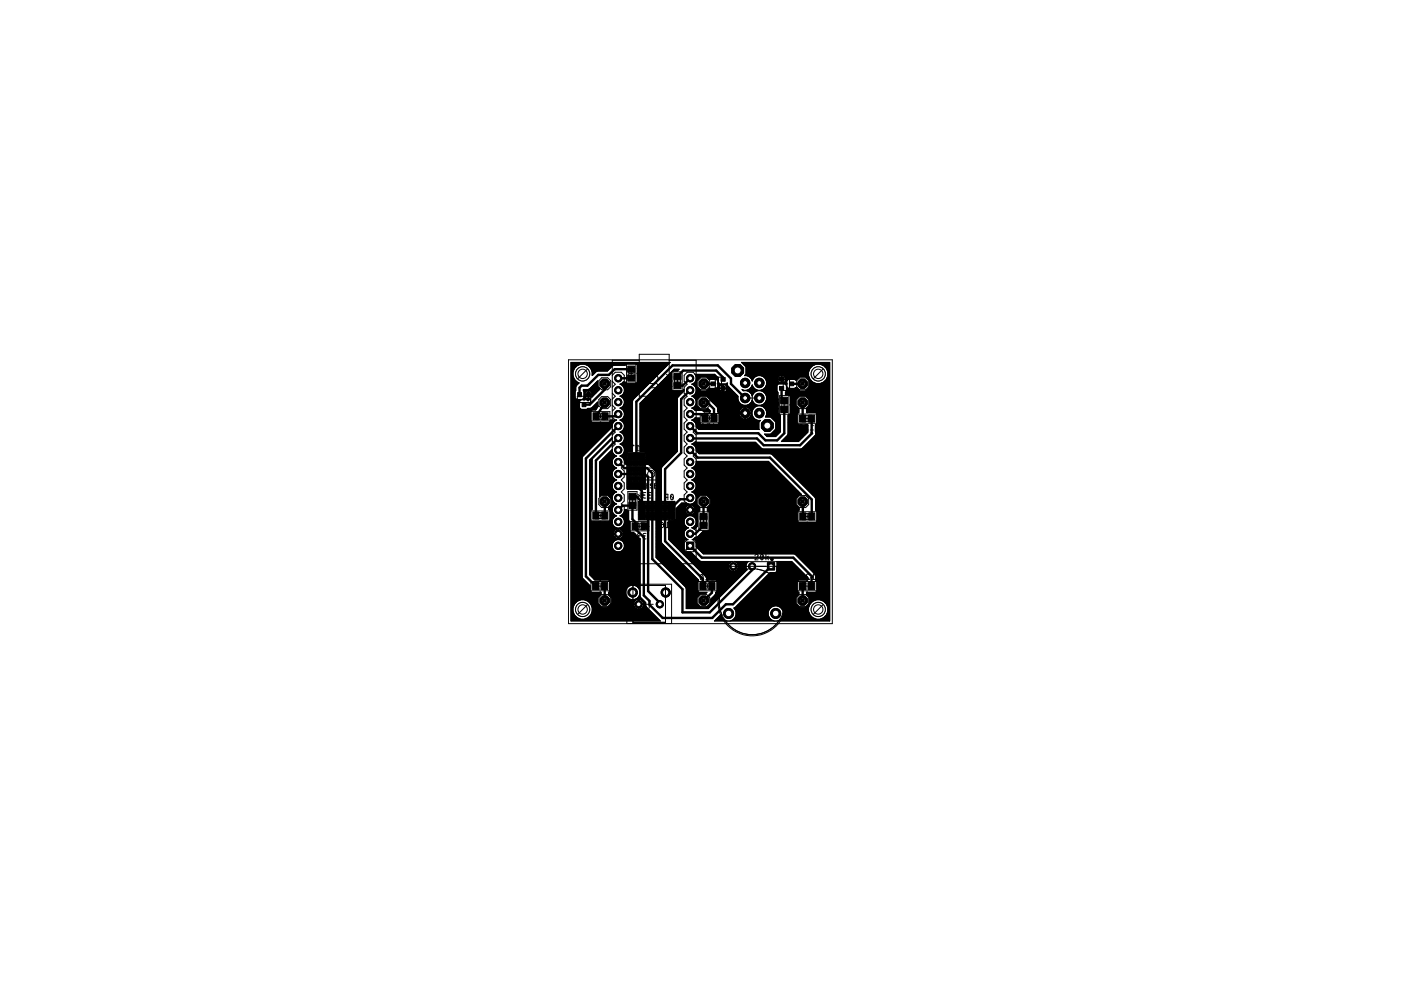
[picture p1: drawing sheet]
<svg xmlns="http://www.w3.org/2000/svg" width="297mm" height="210mm" viewBox="0 0 297 210" stroke-linecap="round" stroke-linejoin="round" font-family="sans-serif">
<g fill="none" stroke="#000" stroke-width=".21">
<path d="M121.1 79.2h.4M121.1 79.9h.5M121.1 77.2h11.6M121.1 78.8h.4M121.1 78.7h.5M121.1 79.3h.4M121.1 79.7h.4M121.1 77.1h20.8M121.1 77.5h1.4M121.1 79.8h.4M121.1 79.6h.4M121.1 79.5h.4"/>
<path d="M121.1 79.4h.4M121.1 79.1h.4M121.1 79h.4M121.1 78.9h.4M121.1 78.7h.4M121.1 78.6h.5M121.1 78.5h.5M121.1 78.4h.5M121.1 78.4h.6M121.1 78.3h.6M121.1 78.2h.6M121.1 78.2h.7"/>
<path d="M121.1 78.1h.7M121.1 78h.8M121.1 77.9h.9M121.1 77.8h1M121.1 77.7h1.1M121.1 77.6h1.2M121.1 77.4h1.5M121.1 77.4h1.7M121.1 77.3h1.9M121.1 77.2h11.7M121.1 77h20.8M121.1 76.9h20.9"/>
<path d="M121.5 78.9v.8M121.5 79.7l.3 .7 .6 .6 .4 .2-.6 .6M121.8 78.1l-.3 .8M123.1 77.2l-.7 .3-.6 .6M123.9 77.2l.8 .3M124.1 77.3h8.5M124.2 77.4h8.4M124.4 77.4h8.1M124.6 77.5h5.5M124.7 77.5l.6 .6M124.7 77.6h5.2M124.8 77.6h5"/>
<path d="M124.8 77.7h5M124.9 77.8h4.8M125 77.8h4.6M125.1 77.9h4.4M125.1 78h4.4M125.2 78h4.2M125.2 78.1h4.1M125.3 78.1l.3 .8M125.3 78.2h4M125.3 78.2h3.9M125.3 78.3h3.8M125.4 78.4h3.7"/>
<path d="M125.4 78.4h3.6M125.4 78.5h3.5M125.5 78.6h3.4M125.5 78.7h1.1M125.5 78.8h.9M125.6 79.2h.4M125.6 78.8h.7M125.6 79.3h.3M125.6 78.9v.7M125.6 79.6h.1M125.6 79.5h.1M125.6 79.4h.2"/>
<path d="M125.6 79.1h.5M125.6 79h.6M125.6 78.9h.7M126.7 78.7l-1.1 .9M132.8 77.2h2v4h-2zM132.9 77.1l-.4 .4h-2.3l-1.4 1.2h-3.3M133.2 78.8v.8M133.4 79.2h.9M133.8 78.8v.9M134.5 78.8v.8M134.8 77.1l.3 .3M134.9 77.2h6.9"/>
<path d="M135 77.2h6.7M135 77.3h6.7M135.1 79.2h4.7M135.1 79.3h4.6M135.1 77.4h6.5M135.1 79.9h3.9M135.1 78.8h5M135.1 78.7h5.2M135.1 79.3h4.5M135.1 79.7h4.2M135.1 77.4v1.7M135.1 79.3v1.7"/>
<path d="M135.1 79.1v.2M135.1 77.5h6.4M135.1 79.9h4M135.1 79.7h4.1M135.1 79.8h4M135.1 79.6h4.2M135.1 79.5h4.3M135.1 79.5h4.4M135.1 79.4h4.5M135.1 79.1h4.7M135.1 79.1h4.8M135.1 79h4.9"/>
<path d="M135.1 78.9h4.9M135.1 78.8h5.1M135.1 78.7h5.1M135.1 78.6h5.3M135.1 78.5h5.3M135.1 78.4h5.4M135.1 78.4h5.5M135.1 78.3h5.5M135.1 78.2h5.6M135.1 78.2h5.7M135.1 78.1h5.7M135.1 78h5.8"/>
<path d="M135.1 78h5.9M135.1 77.9h6M135.1 77.8h6M135.1 77.8h6.1M135.1 77.7h6.1M135.1 77.6h6.2M135.1 77.6h6.3M135.1 77.4h6.4M135.5 78.8h1.1M135.5 78.3l.5 .3M135.6 79.5a.63 .63 0 0 1 1 .3 .65 .65 0 0 1-1.1-.2zM136.2 78.3l-.3 .5"/>
<path d="M136.4 79.4l-.7 .5M141.3 79.4l.5 .3M141.3 79.9h1M141.4 79.8h.9M141.5 79.7h.8M141.6 79.6h.7M141.7 79.5h.6M141.8 79.4h.5M141.9 79.3h.4M142 79.2h.3M142.1 79.4l-.4 .5M142.1 79.1h.2"/>
<path d="M142.2 79.1h.1M142.2 79h.1M142.3 78.9h.1M142.3 79v1.9M142.3 78.8h.2M142.4 78.8h.1M142.5 79.9h-1.2M142.5 78.7h.1M142.6 78.7h1l.4-.4h-1.1l-7.2 7.2v10.2h1l.4 .3M142.6 78.6h1.1M142.7 78.8h1.9v4h-1.9zM142.7 78.7l-.4 .3"/>
<path d="M142.7 78.5h1.1M142.8 78.4h1M142.8 78.4h1.1M142.9 78.3h1.1M147.4 79.4h4.2M147.4 79.5l-.1-.1h4.2l.8 .8v1.5M147.4 79.5l.2 .4M147.4 79.5h4.2M147.4 79.5h4.3M147.5 79.6h4.2M147.5 79.7h4.3M147.6 79.7h4.3"/>
<path d="M147.6 79.8h4.4M147.6 79.9h4.4M147.6 79.9h.9M147.6 79.9l-.2 1M148.6 79.9l-.9 .9v1.2M149.8 79.9l.7 .6M149.9 79.9h2.2M151.6 80v.6M151.7 80v2.8M157.3 76.9h18.6M157.4 77h18.5M157.5 77.1h18.4"/>
<path d="M157.5 77.2h18.4M157.6 77.2h18.3M157.7 77.3h15.2M157.7 77.4h15.1M157.8 77.4h14.8M157.9 77.5h14.5M157.9 79.6h13.5M157.9 79.5h13.5M157.9 77.6h14.4M158 79.5h13.4M158 77.6h14.2M158.1 79.4h13.3"/>
<path d="M158.1 77.7h14M158.2 79.3h13.2M158.2 77.8h13.9M158.2 79.2h13.2M158.2 78.8h13.2M158.2 78.7h13.3M158.2 79.3l-.4 .4 1.1 .2M158.2 77.8v1.5M158.2 77.8l-1-1h18.7v54.9h-24.4l.2-.2M158.2 79.1h13.2M158.2 79h13.2M158.2 78.9h13.2"/>
<path d="M158.2 78.6h13.3M158.2 78.5h13.4M158.2 78.4h13.4M158.2 78.3h13.5M158.2 78.2h13.5M158.2 78.1h13.5M158.2 78h13.6M158.2 78h13.7M158.2 77.9h13.8M158.2 77.8h13.8M158.4 79.7h2.2M158.5 79.7h1.9"/>
<path d="M158.7 79.8h1.6M158.9 79.9l.4 .4M158.9 79.9h1.2M158.9 79.9h1.1M160.1 79.9l.6-.2h.6l.6 .2M160.1 79.9l-.4 .4M161.4 79.7h10M161.5 79.7h9.9M161.7 79.8h3.4M161.9 79.9l.4 .4 .2 .6M161.9 79.9h3.1M165 80v.4"/>
<path d="M165.1 79.8l-.1 .2M165.2 79.7l-.1 .1M165.7 79.9h.1M165.7 79.7v1.4M165.7 79.8h.1M165.8 79.7v1.4M166.2 79.7l.3 .2M166.4 79.8h5.1M166.4 79.9h5.1M166.5 79.9h3M166.5 79.9v.5M167.4 80v2.8"/>
<path d="M167.4 80v.6M169.5 79.9l-.7 .7h-.2M170.8 79.9l.9 .9v1.2M170.9 79.9h.6M171.4 78.9v.8M171.4 79.7l.3 .7M171.7 78.1l-.3 .8M172.3 77.5l-.6 .6M173.1 77.2l-.8 .3M173.9 77.2l.7 .3M174 77.3h1.9M174.2 77.4h1.7"/>
<path d="M174.3 77.4h1.6M174.5 77.5h1.4M174.6 77.5l.6 .6 .3 .8M174.6 77.6h1.3M174.7 77.6h1.2M174.8 77.7h1.1M174.9 77.8h1M175 77.9h.9M175.1 78h.8M175.2 78.1h.7M175.2 78.2h.7M175.3 78.2h.6"/>
<path d="M175.3 78.3h.6M175.3 78.4h.6M175.4 78.5h.5M175.4 79.9h.5M175.4 78.6h.5M175.4 78.7h.5M175.5 79.9h.4M175.5 79.8h.4M175.5 78.7h.4M175.5 79.7h.4M175.5 78.8h.4M175.5 79.2h.4"/>
<path d="M175.5 79.3h.4M175.5 78.9v.8M175.5 79.7l-.3 .7M175.5 79.6h.4M175.5 79.5h.4M175.5 79.4h.4M175.5 79.1h.4M175.5 79h.4M175.5 78.9h.4M121.1 80.8h1.1M121.1 85.9h1.8M121.1 88.3h4.1"/>
<path d="M121.1 88.6h4.1M121.1 88.7h4.1M121.1 84.7h3.9M121.1 81.4h1.5M121.1 99.8h2.3M121.1 81.9h1M121.1 86.6h1.9M121.1 84.6h1.1M121.1 91.1h8.1M121.1 91.2h8M121.1 97h2.3M121.1 94.4h4.8"/>
<path d="M121.1 95h4.2M121.1 95.5h3.7M121.1 88.9h4.1M121.1 88h4.1M121.1 89.3h4.1M121.1 89.3h4.2M121.1 88.1h4.1M121.1 85.3h4.1v-1.3h-2.8v1.3M121.1 84h.8M121.1 82.8h1M121.1 80h.5M121.1 96.7h2.5"/>
<path d="M121.1 83.9h.8M121.1 87.8h4.1M121.1 87.2h4.1M121.1 87.7h4.1M121.1 89.6h8.9M121.1 97.8h2.3M121.1 83h.9M121.1 93.8h5.4M121.1 95.2h4M121.1 90h8.7M121.1 87.4h4.1M121.1 83.7h.8"/>
<path d="M121.1 92.6h6.7M121.1 92h7.2M121.1 88.4h4.1M121.1 86h1.8M121.1 89.2h4.1M121.1 86.9h5.2M121.1 87h4.3M121.1 82.9h.9M121.1 82.7h1M121.1 98.5h2.3M121.1 83.8h.8M121.1 83.6h.8"/>
<path d="M121.1 84.4h.9M121.1 85h1.9M121.1 86.8h5.3M121.1 89.1h4.1M121.1 87.6h4.1M121.1 86.3h1.8M121.1 80.6h.8M121.1 80.4h.7M121.1 82.3h1M121.1 82.2h1M121.1 81.3h1.6M121.1 81.6h1.2"/>
<path d="M121.1 83.1h.8M121.1 81.2h1.6M121.1 100h2.3M121.1 99.9h2.3M121.1 99.7h2.3M121.1 99.6h2.3M121.1 99.5h2.3M121.1 99.4h2.3M121.1 99.3h2.3M121.1 99.2h2.3M121.1 99.1h2.3M121.1 99h2.3"/>
<path d="M121.1 98.9h2.3M121.1 98.8h2.3M121.1 98.7h2.3M121.1 98.6h2.3M121.1 98.4h2.3M121.1 98.3h2.3M121.1 98.2h2.3M121.1 98.1h2.3M121.1 98h2.3M121.1 97.9h2.3M121.1 97.7h2.3M121.1 97.6h2.3"/>
<path d="M121.1 97.5h2.3M121.1 97.4h2.3M121.1 97.3h2.3M121.1 97.2h2.3M121.1 97.1h2.3M121.1 96.9h2.4M121.1 96.8h2.4M121.1 96.6h2.6M121.1 96.5h2.7M121.1 96.4h2.8M121.1 96.3h2.9M121.1 96.2h3"/>
<path d="M121.1 96.1h3.1M121.1 96h3.2M121.1 96h3.3M121.1 95.9h3.3M121.1 95.8h3.4M121.1 95.7h3.5M121.1 95.6h3.6M121.1 95.4h3.8M121.1 95.3h3.9M121.1 95.1h4.1M121.1 94.9h4.3M121.1 94.8h4.4"/>
<path d="M121.1 94.7h4.5M121.1 94.6h4.6M121.1 94.5h4.7M121.1 94.3h4.9M121.1 94.2h5M121.1 94.1h5.1M121.1 94.1h5.2M121.1 94h5.2M121.1 93.9h5.3M121.1 93.7h5.5M121.1 93.6h5.6M121.1 93.5h5.7"/>
<path d="M121.1 93.5h5.8M121.1 93.4h5.8M121.1 93.3h5.9M121.1 93.2h6M121.1 93.1h6.1M121.1 93h6.2M121.1 92.9h6.3M121.1 92.8h6.4M121.1 92.8h6.5M121.1 92.7h6.5M121.1 92.6h6.6M121.1 92.5h6.7"/>
<path d="M121.1 92.4h6.8M121.1 92.4h6.9M121.1 92.3h6.9M121.1 92.2h7M121.1 92.1h7.1M121.1 91.9h7.3M121.1 91.8h7.4M121.1 91.7h7.5M121.1 91.6h7.6M121.1 91.5h7.7M121.1 91.4h7.8M121.1 91.3h7.9"/>
<path d="M121.1 91.3h8M121.1 91h8.2M121.1 90.9h8.3M121.1 90.8h8.4M121.1 90.7h8.5M121.1 90.7h8.6M121.1 90.6h8.6M121.1 90.5h8.7M121.1 90.4h8.7M121.1 90.3h8.7M121.1 90.2h8.7M121.1 90.1h8.7"/>
<path d="M121.1 89.9h8.8M121.1 89.8h8.8M121.1 89.7h8.9M121.1 89.5h4.3M121.1 89.4h4.3M121.1 89h4.1M121.1 88.8h4.1M121.1 88.5h4.1M121.1 88.2h4.1M121.1 87.9h4.1M121.1 87.5h4.1M121.1 87.3h4.1"/>
<path d="M121.1 87.2h4.2M121.1 87.1h4.2M121.1 87h4.4M121.1 86.7h2M121.1 86.5h1.8M121.1 86.4h1.8M121.1 86.2h1.8M121.1 86.1h1.8M121.1 85.8h1.8M121.1 85.7h1.8M121.1 85.6h1.8M121.1 85.5h1.8"/>
<path d="M121.1 85.3h1.8M121.1 85.2h1.8M121.1 85.1h1.8M121.1 85h1.8M121.1 84.9h1.9M121.1 84.9h2M121.1 84.8h2.1M121.1 84.5h1M121.1 84.4h.8M121.1 84.3h.8M121.1 84.2h.8M121.1 84.1h.8"/>
<path d="M121.1 83.5h.8M121.1 83.4h.8M121.1 83.3h.8M121.1 83.2h.8M121.1 83h.8M121.1 82.6h1M121.1 82.5h1M121.1 82.4h1M121.1 82.1h1M121.1 82h1M121.1 81.9h1.1M121.1 81.8h1.1"/>
<path d="M121.1 81.7h1.1M121.1 81.6h1.3M121.1 81.5h1.3M121.1 81.4h1.4M121.1 81.1h1.5M121.1 81h1.3M121.1 81h1.2M121.1 80.9h1.2M121.1 80.8h1M121.1 80.7h.9M121.1 80.6h.9M121.1 80.5h.7"/>
<path d="M121.1 80.3h.7M121.1 80.3h.6M121.1 80.2h.6M121.1 80.1h.5M121.9 83v1.3M121.9 84.3l.3 .4M122.1 82.1v.7M122.1 82.8l-.2 .2M122.2 81.8l-.1 .3M122.4 84.6v.8M122.9 85.1v1.4l.3 .3M123 85.4h-1.9"/>
<path d="M123.4 97v25.3M123.5 84.6h1.5M123.5 96.8l-.1 .2M123.6 84.6h1.5M123.7 84.5h1.5M123.7 82.8h3.2M123.7 82.7h3.3M123.7 82.6h3.4M123.7 82.9h3.1M123.7 84.4h1.5M123.8 83h.5M123.8 84.4h.4"/>
<path d="M123.8 83v2M123.8 83.9h.3M123.8 83.7h.9M123.8 83.8h2.1M123.8 83.6h2.3M123.8 83.1h.3M123.8 84.2h.3M123.8 84.1h.3M123.8 84h.3M123.8 83.8h.3M123.8 83.6h.3M123.8 83.5h.3"/>
<path d="M123.8 83.4h.3M123.8 83.3h.3M123.8 83.2h.3M123.8 83h.4M124.1 83.2v.4M124.1 83.7v.5M124.1 84.2h.1M124.1 84.2v.1M124.1 84.3l.1 .1M124.1 84.3h-.3l-.3 .4M124.2 84.4h.1M124.2 83h1.2"/>
<path d="M124.2 83l-.1 .2M124.5 84.8h.4M124.5 86.7h2M124.5 84.9h.3M124.6 84.9h.2M124.6 86.6h1.9M124.7 83.9h.1M124.7 82.9v1.5M124.7 83.1h.1M124.7 84.4h.1M124.7 84.3h.1M124.7 84.2h.1"/>
<path d="M124.7 84.1h.1M124.7 84h.1M124.7 83.8h.1M124.7 83.6h.1M124.7 83.5h.1M124.7 83.4h.1M124.7 83.3h.1M124.7 83.2h.1M124.7 83h.1M124.8 82.5h2.3M124.8 83.7h1.2M124.8 82.9v1.5"/>
<path d="M125 82.5h2.2M125 99.8h.5M125 97.8h.5M125 98.5h.5M125 97.6v24.3l1.1 1.1M125 100h.5M125 99.9h.5M125 99.7h.5M125 99.6h.5M125 99.5h.5M125 99.4h.5M125 99.3h.5"/>
<path d="M125 99.2h.5M125 99.1h.5M125 99h.5M125 98.9h.5M125 98.8h.5M125 98.7h.5M125 98.6h.5M125 98.4h.5M125 98.3h.5M125 98.2h.5M125 98.1h.5M125 98h.5"/>
<path d="M125 97.9h.5M125 97.7h.5M125 97.6h.5M125 97.5h.5M125.1 82.4h2M125.1 97.5h.4M125.1 82.3h1.9M125.2 87.3v1.9M125.2 89.2l.3 .4M125.2 97.4h.4M125.2 82.3h1.8M125.2 84.6v.8h-.6"/>
<path d="M125.2 97.3h.4M125.3 83h1.4M125.3 84.4h-.1M125.3 84.4l-.6 .6-.3-.2h-1.2l-.3 .3M125.3 82.2h1.6M125.3 97.3h.3M125.3 82.1h1.5M125.3 87.3h4v1.9h-4zM125.4 97.2h.3M125.4 83h1.3M125.4 82.1h1.4M125.4 83l.1 .2"/>
<path d="M125.4 86.5h1.2M125.4 83.1h1.2M125.5 97.1h.2M125.5 83.1h1M125.5 84h.1M125.5 83.9h.3M125.5 83.2v.4M125.5 83.7v.5M125.5 84.2h.1M125.5 84.1h.1M125.5 84h.2M125.5 83.8h.4"/>
<path d="M125.5 83.6h.6M125.5 83.5h.7M125.5 83.4h.8M125.5 83.3h.9M125.5 83.2h1M125.5 82h1.2M125.5 97h.3M125.5 81.9h1.2M125.5 97.5v10.5h-.5M125.5 86.4h1.1M125.6 97h.3M125.6 86.4h1.1"/>
<path d="M125.6 81.9h1.1M125.6 96.9h.3M125.7 86.3h1M125.7 81.8h1M125.7 96.9h.3M125.7 86.2h1.1M125.7 81.7h1M125.8 96.8h.3M125.8 86.1h1M125.8 81.6h.9M125.9 96.7h.2M125.9 86.1h.9"/>
<path d="M125.9 81.6h.8M125.9 96.6h.3M125.9 86h.8M125.9 81.5h.8M126 96.6h.3M126 85.9h.7M126 81.4h.7M126.1 85.9h.6M126.1 96.5h.2M126.1 81.4h.6M126.1 90.2l.5 .7M126.1 96.4h.3"/>
<path d="M126.2 81.3h.5M126.2 85.8h.5M126.2 90h.1a.61 .61 0 0 1 .4 .6 .61 .61 0 0 1-.4 .5l-.3-.5zM126.2 96.4h.3M126.2 85.7h.5M126.2 81.2h.5M126.3 96.3h.2M126.3 81.2h.4M126.3 85.7h.4M126.3 96.2h.3M126.3 85.6h.4M126.3 81.1h.4"/>
<path d="M126.4 96.2h.3M126.4 85.5h.3M126.4 81h.3M126.5 96.1h.2M126.5 85.5h.2M126.5 81h.2M126.5 96h.3M126.6 85.4h.1M126.6 86.6h-1.9l-.3 .2M126.6 80.9h.1M126.6 96h.3M126.6 80.8h.1"/>
<path d="M126.6 85.3h.1M126.7 95.9h.3M126.7 85.3h.1M126.7 82v-1.2l-1.7 1.6-1.3 .2 .1 .4M126.7 82l.5 .5-1.7 1.7M126.7 80.8h.1M126.7 95.8h.3M126.8 95.8h.3M126.8 86.1l-.1-.1v-.8l-1.2 1.3-.3 .1M126.8 86.1l-.5 .9h-.8l-.3 .3M126.9 95.7h.2M126.9 88.3h.8"/>
<path d="M126.9 88.9h.8M126.9 87.6h.8M126.9 95.6h.3M127 95.5h.3M127.1 95.5h.3M127.1 99.8h2.8M127.1 98.5h2.8M127.1 100h2.8M127.1 99.9h2.8M127.1 99.8h2.9M127.1 99.7h2.9M127.1 99.7h3"/>
<path d="M127.1 99.6h3.1M127.1 99.5h3.1M127.1 99.4h3.2M127.1 99.4h3.3M127.1 99.3h3.5M127.1 99.2h3.6M127.1 99.2h3.5M127.1 99.1h3.4M127.1 99h3.2M127.1 98.9h3.1M127.1 98.8h3M127.1 98.8h2.9"/>
<path d="M127.1 98.7h2.9M127.1 98.6h2.9M127.1 98.6h2.8M127.1 98.4h2.8M127.1 98.3h2.7M127.1 98.2h2.7M127.1 98.1h2.7M127.1 98h2.7M127.1 95.4h.3M127.2 97.9h2.6M127.2 95.4h.3M127.3 97.8h2.5"/>
<path d="M127.3 95.3h.3M127.3 87.8v.9M127.3 89.5v.1M127.3 89.5l.1 .1M127.3 89.5h.1M127.4 95.2h.2M127.4 97.7h2.4M127.4 95.1h.3M127.5 95.1h.3M127.5 97.6h2.3M127.6 95h.2M127.6 97.5h2.3"/>
<path d="M127.6 94.9h.3M127.7 94.9h.3M127.7 97.4h2.2M127.8 94.8h.2M127.8 97.3h2.1M127.8 90.2a.32 .32 0 0 0-.4-.2 .32 .32 0 0 0-.1 .5l.5 .6M127.8 94.7h.3M127.8 97.3h2.2M127.9 97.2h2.1M127.9 94.7h.3M128 97.1h2.1M128 94.6h.2"/>
<path d="M128 94.5h.3M128.1 97h2.1M128.1 94.5h.3M128.2 94.4h.2M128.2 96.9h2.1M128.2 96.9h2.2M128.2 94.3h.3M128.3 94.3h.3M128.3 96.8h2.2M128.4 94.2h.3M128.4 96.7h2.3M128.4 94.1h.3"/>
<path d="M128.5 96.6h2.1M128.5 94.1h.3M128.5 96.6h2M128.6 96.5h1.7M128.6 94h.3M128.7 93.9h.2M128.7 96.4h1.6M128.7 93.9h.3M128.7 96.4h1.5M128.8 93.8h.3M128.8 96.3h1.3M128.9 96.2h1.2"/>
<path d="M128.9 93.7h.2M128.9 93.6h.3M128.9 96.2h1.1M129 90.2l-.3-.2v1.1M129 93.6h.3M129 96.1h1M129.1 93.5h.2M129.1 96h.8M129.1 93.5h.3M129.2 95.9h.7M129.2 93.4h.3M129.2 89.5h.9"/>
<path d="M129.3 93.3h.2M129.3 95.8h.6M129.3 89.4h.9M129.3 93.2h.3M129.3 89.3h.9M129.3 95.8h.5M129.4 93.2h.3M129.4 95.7h.4M129.4 89.3h.9M129.5 89.2h1.1M129.5 95.6h.3M129.5 93.1h.3"/>
<path d="M129.5 89.2h.9M129.5 93h.3M129.6 95.5h.2M129.6 93h.2M129.7 92.9h.1M129.7 95.4h.1M129.7 92.8h.1M129.8 95.4h.1M129.8 90.1v.4M129.8 93v-.2l-4.8 4.8M129.8 95.7v-.4l-2.7 2.7v7.3l.5-.5M129.8 97.7v.5"/>
<path d="M129.8 90.5l-6.3 6.3M129.8 93l-4.1 4.2-.2 .3M129.8 95.7l.2 .5 .7 .5-.3 .2M129.8 98.2l.2 .5M130 99.8l-.2 .4 .2 1M130 98.7l.7 .5-.3 .2M130.4 96.9l-.4 .3-.2 .5M130.4 99.4l-.4 .4M130.7 89v.1M130.7 89.1l-1.2-.1-.3 .6M130.7 89.1l-.7 .5-.2 .5M131.4 91.6l.8 .5"/>
<path d="M131.4 89.1l.8 .5 .2 .5M131.4 89.1h2.7M131.5 91.6h2.6M131.5 96.7h1.3M131.5 86.6h2.6M131.5 81.4h6M131.5 84h3.4M131.5 94.1h2.6M131.5 84h3.5M131.5 96.6h1.3M131.5 94.2h2.6M131.6 86.5h2.5"/>
<path d="M131.6 81.5h5.8M131.6 91.7h2.5M131.6 89h2.5M131.6 89.2h2.5M131.6 81.4h6M131.6 86.6h2.5M131.6 91.5h2.5M131.7 96.8h1.1M131.7 94.1h2.4M131.7 83.9h3.3M131.7 84.1h3.2M131.7 96.6h1.1"/>
<path d="M131.7 94.3h2.4M131.7 86.4h2.4M131.7 81.6h5.7M131.7 91.7h2.4M131.8 89.2h2.3M131.8 88.9h2.3M131.8 91.5h2.3M131.8 81.3h1M131.8 86.7h2.3M131.8 96.9l.4 .3 .2 .9M131.8 96.5l-.4 .2 .4 .2M131.8 94.3l.4 .4"/>
<path d="M131.8 94l-.4 .1 .4 .2M131.8 86.7l.4 .4 .2 .4M131.8 84.2l.4 .3M131.8 81.6l.4 .4M131.8 81.3l-.4 .2 .4 .1M131.8 96.9h1M131.8 94h2.3M131.8 81.6h5.5M131.8 96.5h1M131.8 94.3h2.3M131.8 86.4h2.3M131.8 84.2h3"/>
<path d="M131.8 83.8h3.3M131.9 88.9h2.2M131.9 89.3h2.2M131.9 91.8h2.2M131.9 86.8h2.2M131.9 96.9h.9M131.9 93.9h2.2M131.9 91.4h2.2M131.9 81.2h.8M131.9 94.4h2.5v.2M131.9 83.8h3.3M131.9 86.3h2.2"/>
<path d="M131.9 96.4h.9M131.9 84.2h2.8M131.9 91.9h2.2M131.9 88.8h2.2M131.9 81.7h5.3M132 89.3h2.1M132 81.2h.7M132 91.3h2.1M132 86.8h2.1M132 83.7h3.3M132 97h.8M132 96.4h.8"/>
<path d="M132 94.5h2.1M132 93.9h2.1M132 84.3h2.6M132 88.7h2.1M132 91.9h2.1M132 86.2h2.1M132 81.8h5.2M132 89.4h2.1M132 81.1h.6M132 93.8h2.1M132 86.9h2.1M132 83.6h3.3"/>
<path d="M132 84.4h2.6M132.1 92h2M132.1 96.3h.7M132.1 94.5h2M132.1 86.1h2M132.1 81.9h5M132.1 91.2h2M132.1 89.5h2M132.1 88.7h2M132.1 84.4h2.4M132.1 97.1h.7M132.1 93.7h2"/>
<path d="M132.1 87h2M132.1 83.6h3.3M132.1 81h.4M132.1 81.9h4.9M132.1 96.2h.7M132.1 94.6h2M132.1 92.1h2M132.1 88.6h2M132.1 89.6h2M132.2 91.1h1.9M132.2 87h1.9M132.2 97.2h.6"/>
<path d="M132.2 93.6h1.9M132.2 86h1.9M132.2 96.2h.6M132.2 94.7h1.9M132.2 84.5h2.2M132.2 83.5h3.3M132.2 82h4.7M132.2 89.6h1.9M132.2 84.5l.2 1M132.2 96.2l-.4 .3M132.2 94.7l.2 .5M132.2 92.1l.2 .5"/>
<path d="M132.2 91.1l-.8 .5M132.2 88.5l-.8 .6M132.2 83.5l-.8 .5 .4 .2M132.2 82l.2 .5M132.2 97.3h.6M132.2 92.1h1.9M132.2 88.5h1.9M132.2 87.1h1.9M132.2 85.9h1.9M132.2 96.1h.6M132.2 92.2h1.9M132.2 91h1.9"/>
<path d="M132.2 89.7h1.9M132.2 84.6h2.2M132.2 83.4h3.3M132.2 82.1h4.7M132.2 84.6h2.1M132.2 88.4h1.9M132.2 96h.6M132.2 94.8h1.9M132.2 93.5h1.9M132.2 92.3h1.9M132.2 87.2h1.9M132.2 83.4h3.4"/>
<path d="M132.2 82.1h4.6M132.3 84.7h1.9M132.3 87.2h1.8M132.3 97.4h.5M132.3 96h.5M132.3 94.9h1.8M132.3 93.5h1.8M132.3 90.9h1.8M132.3 89.8h1.8M132.3 85.8h1.8M132.3 83.3h3.4M132.3 82.2h4.5"/>
<path d="M132.3 97.5h.5M132.3 93.4h1.8M132.3 92.4h1.8M132.3 90.8h1.8M132.3 88.3h1.8M132.3 87.3h1.8M132.3 82.3h4.4M132.3 95.9h.6M132.3 89.9h1.8M132.3 85.7h1.8M132.3 84.8h1.9M132.3 83.2h3.4"/>
<path d="M132.3 95h1.8M132.3 87.4h1.8M132.3 82.3h4.3M132.3 95.8h.7M132.3 93.3h1.8M132.3 92.5h1.8M132.3 88.2h1.8M132.3 84.9h1.9M132.3 83.1h3.5M132.4 87.4h1.7M132.4 90h1.7M132.4 83.1h3.5"/>
<path d="M132.4 97.6h.5M132.4 95.8h.6M132.4 95.1h1.7M132.4 93.2h1.7M132.4 90.7h1.7M132.4 85.6h1.7M132.4 84.9h1.8M132.4 88.1h1.7M132.4 92.6h1.7M132.4 97.7h.5M132.4 87.5h1.7M132.4 82.4h4.1"/>
<path d="M132.4 95.5h1.7M132.4 88h1.7M132.4 85.3h1.7M132.4 82.8h3.7M132.4 85.4h1.7M132.4 87.8h1.7M132.4 87.7h1.7M132.4 97.8h9.1M132.4 83h3.6M132.4 95.2h1.7M132.4 82.9h3.7M132.4 82.7h3.8"/>
<path d="M132.4 98.1l.3 .4h4.7l.5 .3M132.4 82.5v.5M132.4 87.5l-.2 1M132.4 90.1v.5M132.4 92.6l-.2 1-.4 .4M132.4 95.2v.5M132.4 95.7l-.2 .5M132.4 90.6l-.2 .5M132.4 85.5l-.2 .5-.8 .5 .4 .2M132.4 83l-.2 .5M132.4 85h1.7M132.4 87.6h1.7"/>
<path d="M132.4 98.1h8.8M132.4 98h8.9M132.4 97.9h9M132.4 97.9h9.1M132.4 97.7h.6M132.4 95.7h1.7M132.4 95.6h1.7M132.4 95.4h1.7M132.4 95.3h1.7M132.4 93.1h1.7M132.4 93h1.7M132.4 92.9h1.7"/>
<path d="M132.4 92.8h1.7M132.4 92.7h1.7M132.4 90.6h1.7M132.4 90.5h1.7M132.4 90.4h1.7M132.4 90.3h1.7M132.4 90.2h1.7M132.4 90.1h1.7M132.4 87.9h1.7M132.4 85.5h1.7M132.4 85.2h1.7M132.4 85.1h1.7"/>
<path d="M132.4 83h3.5M132.4 82.7h3.9M132.4 82.6h4M132.4 82.5h4M132.4 82.5h4.1M132.5 98.2h8.6M132.5 81h-.4l-.3 .3M132.5 81l.4 .4M132.5 98.3h8.6M132.6 98.3h8.4M132.7 98.4h8.2M132.8 96v1.5"/>
<path d="M132.8 97.5l.3 .3M133.2 97.7v4.3M133.3 96.7h3.2v6.3h-3.2zM133.8 94.4l.3 1.2M134.2 84.7l-.1 .3v10.7h-1l-.3 .3M134.2 84.7l7.9-7.9-21 .1v54.8h18.9l-3-3M134.3 99.9h1.2M134.9 81.3h2.7M134.9 95.6h.6M134.9 99.3v1.2M134.9 81.2h2.8M135 81.2h2.8"/>
<path d="M135.1 81.1h2.7M135.1 80.8h3M135.1 80h3.8M135.1 81l-.3 .4M135.1 80.6h3.3M135.1 80.4h3.4M135.1 81h2.8M135.1 81h2.9M135.1 80.9h2.9M135.1 80.8h3.1M135.1 80.7h3.2M135.1 80.6h3.2"/>
<path d="M135.1 80.5h3.4M135.1 80.3h3.5M135.1 80.3h3.6M135.1 80.2h3.6M135.1 80.2h3.7M135.1 80.1h3.8M135.5 80.5v.7M135.5 94.7l-.3-.3v1.2M135.7 85.9h7.9M135.7 88.3h7.9M135.7 88.6h7.9M135.7 88.7h7.9"/>
<path d="M135.7 86.6h7.9M135.7 91.1h7.9M135.7 91.2h7.9M135.7 94.4h7.9M135.7 95h7.9M135.7 95.5h7.9M135.7 88.9h7.9M135.7 88h7.9M135.7 89.3h7.9M135.7 88.1h7.9M135.7 87.8h7.9M135.7 87.2h7.9"/>
<path d="M135.7 87.7h7.9M135.7 89.6h7.9M135.7 93.8h7.9M135.7 95.2h7.9M135.7 90h7.9M135.7 87.4h7.9M135.7 92.6h7.9M135.7 92h7.9M135.7 88.4h7.9M135.7 86h7.9M135.7 89.2h7.9M135.7 86.9h7.9"/>
<path d="M135.7 87h7.9M135.7 86.8h7.9M135.7 89.1h7.9M135.7 87.6h7.9M135.7 86.3h7.9M135.7 95.7h7.9M135.7 95.6h7.9M135.7 95.4h7.9M135.7 95.3h7.9M135.7 95.1h7.9M135.7 94.9h7.9M135.7 94.8h7.9"/>
<path d="M135.7 94.7h7.9M135.7 94.6h7.9M135.7 94.5h7.9M135.7 94.3h7.9M135.7 94.2h7.9M135.7 94.1h7.9M135.7 94h7.9M135.7 93.9h7.9M135.7 93.7h7.9M135.7 93.6h7.9M135.7 93.5h7.9M135.7 93.4h7.9"/>
<path d="M135.7 93.3h7.9M135.7 93.2h7.9M135.7 93.1h7.9M135.7 93h7.9M135.7 92.9h7.9M135.7 92.8h7.9M135.7 92.7h7.9M135.7 92.5h7.9M135.7 92.4h7.9M135.7 92.3h7.9M135.7 92.2h7.9M135.7 92.1h7.9"/>
<path d="M135.7 91.9h7.9M135.7 91.8h7.9M135.7 91.7h7.9M135.7 91.6h7.9M135.7 91.5h7.9M135.7 91.4h7.9M135.7 91.3h7.9M135.7 91h7.9M135.7 90.9h7.9M135.7 90.8h7.9M135.7 90.7h7.9M135.7 90.6h7.9"/>
<path d="M135.7 90.5h7.9M135.7 90.4h7.9M135.7 90.3h7.9M135.7 90.2h7.9M135.7 90.1h7.9M135.7 89.9h7.9M135.7 89.8h7.9M135.7 89.7h7.9M135.7 89.5h7.9M135.7 89.4h7.9M135.7 89h7.9M135.7 88.8h7.9"/>
<path d="M135.7 88.5h7.9M135.7 88.2h7.9M135.7 87.9h7.9M135.7 87.5h7.9M135.7 87.3h7.9M135.7 87.1h7.9M135.7 86.7h7.9M135.7 86.5h7.9M135.7 86.4h7.9M135.7 86.2h7.9M135.7 86.1h7.9M135.7 85.8h7.9"/>
<path d="M135.7 85.7h7.9M135.7 85.6h7.9M135.7 85.5h7.9M135.8 85.4h7.8M135.9 85.3h7.7M136 85.3h7.6M136 85.2h7.6M136.1 85.1h7.5M136.1 85h7.5M136.2 85h7.4M136.3 95.1l-.3 .5M136.3 84.9h7.3"/>
<path d="M136.4 94.4l-.4 .3 .1 .2 .3 .2M136.4 84.9h7.2M136.4 84.8h7.2M136.5 84.7h7.1M136.6 84.6h7M136.6 97.7v4.3M136.6 80.8l-.2 .4M136.7 94.4v1.2M136.7 84.5h6.9M136.8 84.4h6.8M136.8 95.8h6.8M136.8 97.7h4.8"/>
<path d="M136.8 84.4h6.9M136.9 95.8h6.6M136.9 97.7h4.8M136.9 84.3h6.8M136.9 95.9h6.5M136.9 97.6h4.8M137 84.2h6.7M137 96h6.4M137 97.5h4.8M137.1 97h5.2M137.1 96.7h5.5M137.1 97.5l-.4 .3"/>
<path d="M137.1 96v1.5M137.1 97.5h4.8M137.1 97.4h4.8M137.1 97.3h4.9M137.1 97.3h5M137.1 97.2h5M137.1 97.1h5.1M137.1 96.9h5.3M137.1 96.9h5.4M137.1 96.8h5.5M137.1 96.6h5.6M137.1 96.5h5.7"/>
<path d="M137.1 96.4h5.8M137.1 96.4h5.9M137.1 96.3h5.9M137.1 96.2h6M137.1 96.2h6.1M137.1 96.1h6.1M137.1 96h6.2M137.1 84.1h6.7M137.2 84h6.7M137.2 84h6.8M137.3 83.9h6.7M137.4 83.8h6.7"/>
<path d="M137.4 96.4l.5 .3M137.4 98.5h3.4M137.5 97.7a.65 .65 0 0 1 1 .3 .64 .64 0 0 1-1.1-.2zM137.5 83.8h6.7M137.5 83.7h6.7M137.6 83.6h6.7M137.6 98.6h3.2M137.6 83.6h6.8M137.7 98.6h3M137.7 83.5h6.7M137.8 98.7h2.8M137.8 83.4h6.7"/>
<path d="M137.8 98.8h2.8M137.9 98.8l1.1 1.1M137.9 83.4h6.7M137.9 98.8h2.6M137.9 97v-.4l.3-.2 .3 .2 .1 .4M137.9 83.3h6.7M138 98.9h2.4M138 83.2h6.7M138 99h2.4M138.1 83.1h6.7M138.1 99h2.2M138.2 99.1h2.1"/>
<path d="M138.2 83h6.7M138.2 99.2h2.1M138.3 83h6.7M138.3 97.7l-.7 .5M138.3 99.2h1.9M138.3 82.9h4.3M138.4 99.3h1.8M138.4 82.8h4.1M138.4 99.4h1.8M138.5 82.7h4M138.5 99.4h1.7M138.5 82.7h3.9"/>
<path d="M138.6 99.5h1.6M138.6 82.6h3.7M138.6 99.6h1.6M138.7 82.5h3.6M138.7 99.7h1.5M138.8 99.7h1.4M138.8 82.4h3.5M138.8 99.8h1.4M138.9 82.3h3.4M138.9 99.8h1.3M139 99.9l.1 .3v18M139 99.9h1.2"/>
<path d="M139 100h1.2M139 82.2h3.3M139.1 82.1h3.2M139.2 82h3.1M139.3 81.9h3.2l-.3 .3M139.4 81.9h2.9M139.4 81.8h2.9M139.5 81.7h2.8M139.6 81.6h2.7M139.7 81.5h2.6M139.8 81.4h2.5M139.9 81.3h2.4"/>
<path d="M140 81.2h2.3M140.1 81.1h2.2M140.2 81h2.1M140.3 81h2M140.3 80.9h2M140.4 80.8h2M140.5 80.7h1.8M140.6 80.6h1.7M140.7 80.6h1.6M140.7 80.5h1.6M140.8 80.4h1.5M140.9 80.3h1.4"/>
<path d="M141 80.2h1.3M141.1 80.2h1.2M141.1 80.1h1.2M141.2 80h1.1M141.3 81.6v.6M141.4 80.6a.63 .63 0 0 1 1 .3 .64 .64 0 0 1-1.1-.2zM142.2 80.5l-.7 .5M142.3 80.9v1.7M142.3 82.6l.4 .4M143 80.4v.8M143.2 80.8h.8M143.6 80.4v.8"/>
<path d="M143.7 84.2l-.1 .3v11.2l-3.3 3.3-.1 .3v15.6M144.3 80.4v.8M144.7 82.9h.3M144.8 82.8h.2M144.8 82.7h.2M144.9 82.7h.1M144.9 82.6l-.3 .4M144.9 82.6l.1-.1v.4l-1.3 1.3M144.9 82.6h.1M146.7 89.1l.7-.5h.9v1M146.7 99.2l.7 .6M146.7 89.1l.4 .1"/>
<path d="M146.7 89.1h1.6M146.7 99.2h17.6M146.7 86.6h1.6M146.7 81.4h1M146.7 94.1h13.8M146.7 84h1.7M146.7 94.2h13.9M146.7 84h1.8M146.8 86.5h1.4M146.8 81.5h.9M146.8 99.2h17.5M146.8 89h1.5"/>
<path d="M146.8 89.2h1.5M146.9 99.3h17.5M146.9 81.4h.8M146.9 86.6h1.4M146.9 83.9h1.6M146.9 94.1h13.5M146.9 94.3h13.8M146.9 84.1h1.4M146.9 86.4h1.2M146.9 81.6h.8M147 99.1h17.2M147 88.9h1.3"/>
<path d="M147 99.4h17.5M147 89.2h1.3M147 81.3h.7M147 86.7h1.4M147.1 94.3l.3 .4M147.1 94l-.4 .1 .4 .2M147.1 89.2l.3 .4M147.1 84.2l.3 .3M147.1 81.6l.3 .4M147.1 94.3h13.6M147.1 94h13.3M147.1 84.2h1.2"/>
<path d="M147.1 83.8h9.2M147.1 88.9h1.2M147.1 81.6h.6M147.1 99h17M147.1 86.4h.9M147.1 89.3h1.2M147.1 86.8h1.3M147.1 99.4h17.4M147.1 81.2h.6M147.1 94.4h13.7M147.1 83.8h9.1M147.1 93.9h13.2"/>
<path d="M147.1 84.2h1.1M147.2 86.3h.8M147.2 99h16.9M147.2 81.7h.5M147.2 89.3h1.1M147.2 99.5h17.4M147.2 88.8h1.1M147.2 83.7h9M147.2 81.2h.5M147.2 93.9h13.1M147.2 86.8h1.3M147.2 84.3h.9"/>
<path d="M147.2 94.5h13.7M147.2 86.2h.7M147.2 81.8h.5M147.2 88.7h1.1M147.2 99.6h17.5M147.2 98.9h16.8M147.2 89.4h1.1M147.3 93.8h12.9M147.3 86.9h3.1M147.3 81.1h.4M147.3 93.8l-.2 .2M147.3 83.6h8.8"/>
<path d="M147.3 94.5h13.6M147.3 86.1h.5M147.3 84.4h.7M147.3 81.9h.4M147.3 98.8h16.6M147.3 89.5h1M147.3 88.7h1M147.3 99.7h17.4M147.3 87h3.2M147.3 81h.4M147.3 94.6h13.7M147.3 83.6h8.7"/>
<path d="M147.4 81.9h.3M147.4 98.8h16.5M147.4 89.6h.9M147.4 99.7h17.4M147.4 81h.3M147.4 94.7h13.7M147.4 84.5h.5M147.4 83.5h8.6M147.4 84.5l.2 1M147.4 99.8l.2 .4-.2 1M147.4 98.7l-.7 .5M147.4 94.7l.2 .5"/>
<path d="M147.4 86h.3M147.4 89.6l.2 .5M147.4 83.5l-.7 .5 .4 .2M147.4 82l.2 .5M147.4 80.9l-.7 .6 .4 .1M147.4 99.8h17.5M147.4 98.7h16.4M147.4 82h.3M147.4 85.9h.3M147.4 98.6h16.3M147.4 84.6h.4M147.4 83.4h8.5"/>
<path d="M147.4 82.1h.3M147.4 80.9h.3M147.5 80.8h.2M147.5 85.9h.2M147.5 99.8h17.5M147.5 84.6h.3M147.5 94.8h13.7M147.5 89.7h.8M147.5 83.4h8.3M147.5 99.9h17.5M147.5 98.6h16.1M147.5 89.8h.9"/>
<path d="M147.5 82.1h.3M147.5 84.7h.2M147.5 98.5h16.1M147.5 82.2h.4M147.5 100h17.6M147.5 94.9h13.8M147.5 89.8h1M147.5 85.8h.2M147.5 83.3h8.2M147.5 82.3h.5M147.5 98.4h16M147.5 85.7h.2"/>
<path d="M147.5 84.8h.2M147.5 83.2h8.2M147.5 80.7h.2M147.6 95h13.8M147.6 89.9h.9M147.6 85.7h.1M147.6 84.9h.1M147.6 83.1h8M147.6 80.6h.2M147.6 90h13.3M147.6 80.6h.3M147.6 82.3h.4"/>
<path d="M147.6 98.3h15.8M147.6 95.1h13.9M147.6 85.6h.1M147.6 82.4h.5M147.6 90.5l.6 .6h12.8M147.6 95.5h28.3M147.6 85.3h.1M147.6 82.8h.9M147.6 80h.8M147.6 85.4h.1M147.6 97.8h15.3l7 7h-22.5M147.6 83h5.1"/>
<path d="M147.6 82.5v.5M147.6 90.1v.4M147.6 95.2v.4M147.6 97.8v.4M147.6 98.2l-.2 .5M147.6 97.8h.2M147.6 95.6l.7 .6h15.1l.3 .2 9.1 9M147.6 95.2h28.3M147.6 85.5l-.5 .9-.4 .1 .7 .5 1.7 .1M147.6 83l-.2 .5M147.6 82.9h1M147.6 82.7h.8"/>
<path d="M147.6 85h.1M147.6 80.4h.4M147.6 98.2h15.7M147.6 98.1h15.6M147.6 98h15.5M147.6 97.9h15.4M147.6 95.4h28.3M147.6 95.3h28.3M147.6 95.1h14M147.6 90.5h13.3M147.6 90.4h13.3M147.6 90.3h13.3"/>
<path d="M147.6 90.2h13.3M147.6 90.1h13.3M147.6 85.5h.1M147.6 85.2h.1M147.6 85.1h.1M147.6 82.6h.7M147.6 82.5h.6M147.6 82.5h.5M147.6 80.5h.3M147.6 80.3h.5M147.6 80.2h.6M147.6 80.2h.7"/>
<path d="M147.6 80.1h.8M147.7 95.6h28.2M147.7 82l.9 .9h1.2l.7-.6M147.7 90.6h13.2M147.7 95.7h28.2M147.7 90.7h13.2M147.8 95.8h28.1M147.8 90.7h13.1M147.9 90.8h13M147.9 95.9h28M148 90.8h12.9M148 96h27.9"/>
<path d="M148 90.9h12.9M148.1 96h27.8M148.1 91h12.8M148.1 96.1h27.8M148.2 96.2h27.7M148.3 89.6l.3 .4M148.5 87.7h3.9v1.9h-3.9zM148.7 90.1l.6 .7M148.8 90l.1-.1a.58 .58 0 0 1 .4 .6 .58 .58 0 0 1-.4 .5l-.2-.5zM148.8 87h1.7M149 87.1h1.6M149.1 87.2h1.5"/>
<path d="M149.2 87.2h1.4M149.3 87.3h1.3M149.8 82.9h2.8M149.9 83.9h6.5M149.9 86.8h.4M149.9 84h6.5M150 82.7h2.6M150 80h3v2.8h-3.1M150 88h.8M150 89.3h.8M150 84h6.5M150 86.7h.2"/>
<path d="M150 88.6h.8M150.1 80.1h2.1M150.1 86.6h.1M150.1 84.1h6.3M150.1 86.6l-.3 .3M150.1 86.6l.5 .5M150.1 82.6h2.5M150.1 80.2h2.2M150.1 84.2h6.3M150.2 82.5h2.4M150.2 80.2h2.1M150.2 84.2h6.2"/>
<path d="M150.2 80.3h2.1M150.3 84.3h6.1M150.3 82.4h2.3M150.3 80.3h2M150.3 87.4h.2M150.3 84.4h6.1M150.4 80.4h1.9M150.4 82.3h2.9M150.4 84.4h6M150.4 89.9h.1M150.4 88.3v.7M150.4 89.9l-.1 .1"/>
<path d="M150.4 89.9l.1 .1M150.5 82.3h.1M150.5 80.5h.1M150.5 90.1a.32 .32 0 0 0-.5-.2 .32 .32 0 0 0-.1 .5l.6 .6M150.5 84.5h5.9M150.5 80.4v.1M150.6 84.6h5.8M150.6 87.1v.3h-1.3l-.2-.3M150.7 84.7h5.7M150.7 84.9h5.8M150.7 84.8h5.8M150.7 85h5.9"/>
<path d="M150.8 85h5.8M150.9 85.1h5.7M151 85.2h5.7M151 85.3h5.7M151.1 85.3h5.6M151.2 85.4h5.6M151.2 85.5h5.7M151.3 85.5h5.7M151.4 85.6h5.6M151.4 85.7h5.7M151.5 85.7h5.7M151.6 85.8h5.8"/>
<path d="M151.6 90.1l-.3-.2v1.1M151.6 82.2v.6M151.6 85.9h5.9M151.7 85.9h13.3M151.8 86h13.2M151.8 86.1h8.8M151.9 80.4l.3 .4v1.2M151.9 86.1h8.5M152 82.3h2.7M152 80.5h.3M152 86.2h8.3M152 81.4h2.2"/>
<path d="M152 80.6h.3M152 82.2h.6M152 86.3h8.1M152.1 86.4h5.5M152.1 80.6h.2M152.1 86.4h5.3M152.1 82.1h.5M152.1 86.5h5.2M152.1 80.7h.2M152.2 86.6h4.9M152.2 87.2h4.5M152.2 86.6l-.1-.3-2.3-2.4h-1.2l-.9 .9v1.2l.9 .9"/>
<path d="M152.2 86.6v.8h4.5M152.2 86.9h4.7M152.2 87h4.6M152.2 86.8h4.8M152.2 86.6h5M152.2 87.3h4.5M152.2 87.2h4.6M152.2 87.1h4.6M152.2 86.8h4.7M152.2 86.7h4.8M152.2 82.1h.4M152.2 80.8h.1"/>
<path d="M152.2 81.9h.4M152.2 81l.4 .4M152.2 81.3h.4M152.2 82l-.3 .3M152.2 81.6h.5M152.2 81.2h.2M152.2 82h.4M152.2 81.8h.4M152.2 81.7h.5M152.2 81.6h2M152.2 81.5h2M152.2 81.4h2"/>
<path d="M152.2 81.2h.3M152.2 81.1h.2M152.2 81h.1M152.2 80.9h.1M152.3 87.4l.3 .3M152.3 89.9h8.6M152.3 87.4h4.4M152.4 89.8h8.5M152.4 87.5h4.3M152.5 87.6h6.9M152.5 89.7h8.4M152.5 87.7h4.2"/>
<path d="M152.6 88.3h4.3M152.6 88.6h4.6M152.6 88.7h4.8M152.6 88.9h5.2M152.6 88h4.2M152.6 89.3h8.5M152.6 89.3h8.4M152.6 88.1h4.2M152.6 87.8h4.1M152.6 89.6h8.3M152.6 88.4h4.4M152.6 89.2l8.6-.1-.3 .4"/>
<path d="M152.6 89.6l-.3 .4M152.6 81.9v.4M152.6 82.8v-.4h1.5v.4M152.6 87.7v1.9M152.6 89.1h7.9M152.6 82.8h.1M152.6 89.5h8.3M152.6 89.4h8.4M152.6 89.2h8.6M152.6 89h7.8M152.6 88.9h7.6M152.6 88.8h4.9"/>
<path d="M152.6 88.7h4.7M152.6 88.5h4.5M152.6 88.5h4.4M152.6 88.2h4.2M152.6 87.9h4.1M152.6 87.7h4.1M152.6 81.8v.1M152.6 82.8l.1 .2M152.7 83h.1M152.7 81.6h1.2M152.7 81.6l-.1 .2M153.3 81.9h.1"/>
<path d="M153.3 82.8h.1M153.3 83h.1M153.3 82.9h.1M153.3 82.7h.1M153.3 82.2h.1M153.3 81.6v1.4M153.3 82.6h.1M153.3 82.5h.1M153.3 82.4h.1M153.3 82.1h.1M153.3 82h.1M153.3 81.8h.1"/>
<path d="M153.3 81.7h.1M153.4 82.3h1.4M153.4 81.6v1.4M153.9 81.6l.2 .2M153.9 81.6h.3M153.9 83h-.1M153.9 83h1.6M154 83h1.4M154 81.4l.2-.2v.4M154 81.7h.3M154 82.9h1.3M154 81.8h.3"/>
<path d="M154.1 82.8h1.2M154.1 81.8v.1M154.1 82.8l-.2 .2M154.1 81.9h.2M154.1 81.9h.3M154.1 82.7h1.1M154.1 82.2h.6M154.1 81.3h.1M154.1 81.9v.4M154.1 82.8h.1M154.1 82.7h1M154.1 82.6h1"/>
<path d="M154.1 82.5h.9M154.1 82.5h.8M154.1 82.4h.8M154.1 82.1h.5M154.1 82.1h.4M154.1 82h.4M154.1 81.2h.1M154.2 81.6l.3 .5M154.5 82.1l2 1.9M156.4 84.7l.3 .6M156.5 84l-.1 .7M156.7 85.3l.4 .4 .6 .2"/>
<path d="M156.7 87.7h2.6M156.7 87.5h.1M156.7 87.7l.1 .4M156.7 87.3v.2M156.8 87.1l-.1 .2M156.8 88.1l.1 .2M156.9 88.3a1.3 1.3 0 0 0 2.2 0M157.3 82.6h.1M157.4 82.7h.1M157.5 82.7h7.2M157.5 82.8h7.2M157.7 82.7l-.4-.1 .3 .3 .7-.1 .6 .3"/>
<path d="M157.9 86.3l-.6 .2-.5 .6M157.9 88.3h.1M157.9 88.6h.1M157.9 88.7h.1M157.9 86.6h.1M157.9 88h.1M157.9 88.1h.1M157.9 87.8h.1M157.9 87.2h.1M157.9 87.7h.1M157.9 87.4h.1M157.9 88.4h.1"/>
<path d="M157.9 86.9h.1M157.9 87h.1M157.9 86.8h.1M157.9 86.3v2.6M157.9 88.8h.1M157.9 88.5h.1M157.9 88.2h.1M157.9 87.9h.1M157.9 87.5h.1M157.9 87.3h.1M157.9 87.1h.1M157.9 86.7h.1"/>
<path d="M157.9 86.5h.1M157.9 86.4h.1M158 86.3v2.6M158.1 86.3l.7 .3M158.2 88.9h1.9M158.4 82.9h2.2M158.4 86.4h1.6M158.5 85.9h2M158.5 88.8h1.5M158.5 82.7h2M158.5 83h1.9M158.6 86.4h1.4"/>
<path d="M158.6 88.7h1.4M158.6 85.8h1.8M158.6 82.6h1.7M158.7 86.5h1.2M158.7 88.7h1.2M158.7 83h1.6M158.8 85.7h1.4M158.8 86.6h1M158.8 82.5h1.4M158.8 88.6h1M158.8 86.6l.2 .1M158.9 83.1l.4 .4"/>
<path d="M158.9 86.6h.9M158.9 83.1h1.2M158.9 88.5h.8M158.9 85.7h1.2M158.9 82.5h1.2M158.9 86.7h.8M158.9 83.1h1.1M159 88.5h.7M159 85.6h1M159 86.7l.2 .4M159 82.4h1M159 80h1"/>
<path d="M159 88.4h.6M159 86.8h.7M159 83.2h1M159 85.5h.9M159 82.3h.9M159 86.8h.6M159.1 88.3h.5M159.1 83.3h.8M159.1 80.1h.8M159.1 86.9h.5M159.1 82.3h.8M159.1 85.5h.8"/>
<path d="M159.1 87h.5M159.1 80.2h.7M159.2 88.2h.4M159.2 83.4h.6M159.2 88.1h.3M159.2 85.4h.6M159.2 87h.3M159.2 82.2h.6M159.2 88.1l-.1 .2M159.2 87.1l.1 .2M159.2 87.1h.3M159.2 80.2h.6"/>
<path d="M159.2 87.2h.3M159.2 88h.3M159.2 85.3h.5M159.2 87.2h.2M159.2 82.1h.5M159.3 87.8h.1M159.3 87.3v.2M159.3 87.9h.1M159.3 87.3h.1M159.3 87.4h.1M159.3 87.7h.1M159.3 83.5h.4"/>
<path d="M159.3 80.3h.4M159.3 85.3l-.4 .4-.6 .2M159.3 85.3l.2-.5 .2 .5M159.3 83.5l.2 .5 .2-.5M159.3 82.1l-.4 .4-.6 .2M159.3 80.3l.2 .5M159.3 87.7l-.1 .4M159.3 87.5h.1M159.3 85.3h.4M159.3 82.1h.4M159.3 83.6h.4M159.3 83.6h.3"/>
<path d="M159.3 80.4h.3M159.3 85.2h.3M159.3 82h.3M159.4 81.9h.2M159.4 85.1h.2M159.4 83.7h.2M159.4 85h.2M159.4 80.5h.2M159.4 83.8h.2M159.4 80.6h.2M159.4 87.3v.6l.3 .6M159.4 83.8h.1"/>
<path d="M159.4 81.8h.2M159.4 84.9h.1M159.4 81.7h.1M159.5 83.9h.1M159.5 81.6h.1M159.5 84.9h.1M159.5 80.7h.1M159.5 81.6l-.2 .5M159.5 81.6l.6 .9 .6 .2M159.5 80.8h.1M159.7 86.7l-.3 .6M159.7 88.5l.4 .4 .6 .2"/>
<path d="M159.7 85.3l.4 .4 .6 .2M159.7 80.3l-.2 .5M160.1 86.3l-.4 .4M160.1 83.1l.6-.3h.6l.6 .3M160.1 83.1l-.4 .4M160.1 93.8l1.4 1.3M160.7 86l-.6 .3M160.9 89.5l.1 1.6M161 91.1h.1M161.3 86l.6 .3M161.4 82.9h3.3M161.4 86.1h3.6"/>
<path d="M161.4 85.9h3.6M161.5 82.7h3.2M161.5 95.1l.3 .1M161.5 83h3.2M161.6 86.1h3.4M161.6 85.8h3.4M161.6 82.6h3.1M161.7 83h3.1M161.7 86.2h3.3M161.8 85.7h3.2M161.8 82.5h2.9M161.9 86.3l.4 .4"/>
<path d="M161.9 83.1l.4 .4M161.9 83.1h2.9M161.9 86.3h3.1M161.9 85.7h3.1M161.9 82.5h2.8M161.9 86.4h3.1M161.9 83.1h3M162 85.6h3M162 82.4h2.7M162 80h3M162 86.4h3M162 83.2h2.9"/>
<path d="M162 82.3h2.7M162 85.5h3M162.1 86.5h2.9M162.1 83.3h2.8M162.1 80.1h2.9M162.1 85.5h2.9M162.1 82.3h2.6M162.1 86.6h2.9M162.1 92.1h2.8M162.1 83.4h2.8M162.1 80.2h2.9M162.2 85.4h2.8"/>
<path d="M162.2 82.2h2.5M162.2 92.1h2.7M162.2 83.4h2.7M162.2 80.2h2.8M162.2 86.6h2.9l-.3 .3M162.2 85.3h2.8M162.2 82.1h2.5M162.3 92.2h2.5M162.3 80.3h2.7M162.3 86.7h2.7M162.3 83.5h2.6M162.3 83.5l.2 .6v.6"/>
<path d="M162.3 86.7l.2 .6M162.3 85.3l-.4 .4-.6 .2M162.3 82.1l-.4 .4-.6 .2M162.3 85.3h2.7M162.3 82.1h2.4M162.3 86.8h2.7M162.3 92.3h2.4M162.3 85.2h2.7M162.3 83.6h2.6M162.3 82h2.4M162.3 80.4h6.7M162.3 88.3h3.2"/>
<path d="M162.3 85.1h2.7M162.4 81.9h2.3M162.4 83.7h2.5M162.4 86.9h2.6M162.4 80.5h2.6M162.4 88.3h3.1M162.4 80.6h2.6M162.4 85h2.6M162.4 83.8h2.5M162.4 92.4h2.3M162.4 88.2h3.1M162.4 87h2.6"/>
<path d="M162.4 81.8h2.3M162.4 88.1h3.1M162.4 84.9h2.6M162.5 83.9h2.4M162.5 87.1h2.5M162.5 81.7h2.2M162.5 80.7h2.5M162.5 81.6h2.3M162.5 92.4h2.1M162.5 88.1h3M162.5 84.9h2.5M162.5 80.8h2.5"/>
<path d="M162.5 88h3v3.5M162.5 87.2h2.5M162.5 84.8h2.5M162.5 84h2.4M162.5 84.7h2.5M162.5 87.9h2.7M162.5 81.4h4.5M162.5 87.8h2.6M162.5 87.7h2.5M162.5 87.4h2.5M162.5 87.3v.6l-.2 .5h3.2M162.5 80.9v.6"/>
<path d="M162.5 84.7l-.2 .6M162.5 81.5l-.2 .6M162.5 84.4h2.4M162.5 87.6h2.5M162.5 81.3h4.3M162.5 81.2h4.3M162.5 92.5h2M162.5 87.5h2.5M162.5 87.3h2.5M162.5 84.6h2.5M162.5 84.5h2.4M162.5 84.3h2.4"/>
<path d="M162.5 84.2h2.4M162.5 84.1h2.4M162.5 81.5h2.4M162.5 81.4h2.5M162.5 81.1h2.6M162.5 81h2.5M162.5 80.9h2.5M163.4 88.4l1.1 1.1M163.4 96.2h12.5M163.4 88.5h2.1M163.5 91.9h1.6M163.5 88.5h2"/>
<path d="M163.6 88.6h1.9M163.6 91.9h1.5M163.6 96.3h12.3M163.7 91.8h1.5M163.7 88.7h1.8M163.7 96.4h12.2M163.7 91.7h1.6M163.8 96.4h12.1M163.8 91.7h1.6M163.8 88.8h1.7M163.9 91.6h1.5M163.9 88.9h1.6"/>
<path d="M163.9 96.5h12M163.9 86.3v.6M163.9 84.1l.5 .3M163.9 96.6h12M163.9 91.5h1.6M164 85.3a.66 .66 0 0 1 1 .3 .64 .64 0 0 1-1.1-.2zM164 96.6h11.9M164 91.5h1.5M164 89h1.5M164.1 96.7h11.8M164.1 89.1h1.4M164.1 91.4h1.4"/>
<path d="M164.1 91.3h1.4M164.1 89.2h1.4M164.1 96.8h11.8M164.2 96.9h11.7M164.2 91.3h1.3M164.2 89.2h1.3M164.3 91.2h1.2M164.3 89.3h1.2M164.3 96.9h11.6M164.3 91.1h1.2M164.3 97h11.6M164.4 91.1h1.1"/>
<path d="M164.4 97h11.5M164.4 89.4h1.1M164.5 91h1M164.5 89.6h1M164.5 90h1M164.5 89.5v1.5l-1.1 1M164.5 97.1h11.4M164.5 90.9h1M164.5 90.8h1M164.5 90.7h1M164.5 90.6h1M164.5 90.5h1"/>
<path d="M164.5 90.4h1M164.5 90.3h1M164.5 90.2h1M164.5 90.1h1M164.5 89.9h1M164.5 89.8h1M164.5 89.7h1M164.5 89.5h1M164.5 97.2h11.4M164.6 97.3h11.3M164.7 84.1l-.4 .5M164.7 97.3h11.2"/>
<path d="M164.7 83l.2 .2v1.3M164.8 97.4h11.1M164.8 85.2l-.7 .5M164.8 97.5h11.1M164.9 97.5h11M164.9 84.5l.1 1.4M165 97.6h10.9M165 80.9v-.4h1.5v.4M165 85.9v1.8M165 87.7l.3 .3M165 80.9h.1M165 92h-2.9l.5 .6h1.9"/>
<path d="M165 80.9v.1M165 97.7h10.9M165 81.4l-.3 .3v1.3M165 85.9h.1M165 81l.1 .1M165.1 84.6h-2.6M165.1 81.1h.1M165.1 97.7h10.8M165.2 97.8h10.7M165.2 81.1h.1M165.2 97.9h10.7M165.3 83.9h2v3.9h-2z"/>
<path d="M165.3 97.9h10.6M165.4 98h10.5M165.4 98.1h10.5M165.5 91.5l-1.1 1.1M165.5 98.1h10.4M165.6 98.2h10.3M165.6 85.4v.9M165.6 98.3h10.3M165.7 80.8h.1M165.7 80h.1M165.7 80.6h.1M165.7 81.1h.1"/>
<path d="M165.7 81h.1M165.7 80.9h.1M165.7 80.7h.1M165.7 80.5h.1M165.7 80.3h.1M165.7 80.2h.1M165.7 80.1h.1M165.7 93.6h3.6M165.7 98.3h10.2M165.8 93.5h3.6M165.8 98.4h10.1M165.8 98.5h10.1"/>
<path d="M165.8 93.5h3.7M165.9 85.9h.8M165.9 98.6h10M165.9 93.4h3.6M166 98.6h9.9M166 93.3h3.6M166 93.2h3.7M166.1 98.7h9.8M166.1 98.8h9.8M166.1 93.2h3.6M166.2 98.8h9.7M166.2 93.1h3.6"/>
<path d="M166.2 98.9h9.7M166.2 93h3.7M166.3 85.5v.8M166.3 93h3.6M166.3 81.1h.5M166.3 99h9.6M166.4 92.9h3.6M166.4 81.4l.3 .3M166.4 99h9.5M166.4 81h.4M166.5 80.9l-.3 .2M166.5 99.1h9.4"/>
<path d="M166.5 92.8h3.6M166.5 81.4h.3M166.5 81h.3M166.5 80.8h.3M166.5 80.6h.5M166.5 80.9h.1M166.5 80.9h.3M166.5 80.7h.4M166.5 80.6h.4M166.5 80.5h.6M166.5 80.3h2.6M166.5 80.2h2.7"/>
<path d="M166.5 80.2h2.8M166.5 80.1h2.8M166.5 83.2v.5h9.4M166.5 83.6h9.4M166.5 99.2h9.4M166.5 92.8h3.7M166.5 83.5h9.4M166.5 83.4h9.4M166.5 83.3h9.4M166.5 83.2h9.4M166.5 83.1h9.4M166.5 81.5h.3"/>
<path d="M166.6 99.2h9.3M166.6 92.7h3.6M166.6 83.1h9.3M166.6 81.6h.2M166.6 92.6h3.7M166.7 81.6h.1M166.7 99.3h9.2M166.7 83h9.2M166.7 81.1v1.9M166.7 81.9h.1M166.7 83l-.2 .2M166.7 92.6h3.6"/>
<path d="M166.7 82.9h2.8M166.7 82.7h2.7M166.7 82.3h2.3M166.7 82.2h.3M166.7 82.3h.4M166.7 99.4h9.2M166.7 82.7h2.6M166.7 82.6h2.6M166.7 82.5h2.5M166.7 82.5h2.4M166.7 82.4h2.4M166.7 82.1h.2"/>
<path d="M166.7 82h.1M166.7 81.8h.1M166.7 81.7h.1M166.8 99.4h9.1M166.8 92.5h3.6M166.8 82l.4 .3M166.9 99.5h9M166.9 92.4h3.6M166.9 85.4v.9M166.9 92.4h3.7M166.9 99.6h9M167 92.3l-.3 .2"/>
<path d="M167 92.3h3.6M167 99.7h8.9M167 92.2h3.7M167 92.1h3.8M167.1 99.7h8.8M167.1 88.3h1.9M167.1 88.6h1.9M167.1 88.7h1.9M167.1 91.1h4.2M167.1 88.9h1.9M167.1 89.3h1.9M167.1 88.1h1.9"/>
<path d="M167.1 89.6h1.9M167.1 90l4.2 .1v1.5l-2 2h-3.6l1-1.1M167.1 92l-.1 .3M167.1 92h3.8M167.1 88.4h1.9M167.1 89.2h1.9M167.1 90h2.1M167.1 89.1h1.9M167.1 91.9h3.9M167.1 91.8h4M167.1 91.7h4.1M167.1 91.6h4.2"/>
<path d="M167.1 91.5h4.2M167.1 91.4h4.2M167.1 91.3h4.2M167.1 91h4.2M167.1 90.9h4.2M167.1 90.8h4.2M167.1 90.7h4.2M167.1 90.6h4.2M167.1 90.5h4.2M167.1 90.4h4.2M167.1 90.3h4.2M167.1 90.2h4.2"/>
<path d="M167.1 90.1h4.2M167.1 89.9h2M167.1 89.8h2M167.1 89.8h1.9M167.1 89.7h1.9M167.1 89.5h1.9M167.1 89.4h1.9M167.1 89h1.9M167.1 88.8h1.9M167.1 88.5h1.9M167.1 88.2h1.9M167.1 99.8h8.8"/>
<path d="M167.2 80.4l-.4 .4v1.2M167.2 99.8h8.7M167.3 83.7l.3 .3M167.3 99.9h8.6M167.3 83.8h8.6M167.3 100h8.6M167.3 87.9h1.7M167.4 83.8h8.5M167.4 87.8h1.6M167.4 82.2v.6M167.4 83.9h2.1M167.5 87.8h1.5"/>
<path d="M167.5 85.9h.1M167.5 85.9h1.2M167.5 84h1.9M167.5 87.7h1.5M167.6 85.8h1.1M167.6 84.7h1.1M167.6 86.6h1.7M167.6 84.6h1.2M167.6 84h1.8M167.6 85.3h1.1M167.6 85.4h1.1M167.6 87.2h1.8"/>
<path d="M167.6 87.7h1.5M167.6 87.7l-.3 .3M167.6 84l-.1 1.9M167.6 85.9v1.8M167.6 86h1.1M167.6 87.4h1.8M167.6 86.9h1.8M167.6 87h1.8M167.6 85.9h1.1M167.6 84.4h1.4M167.6 85h1.1M167.6 86.8h1.8"/>
<path d="M167.6 86.6h1.6M167.6 87.6h1.6M167.6 86.3h1.4M167.6 87.5h1.6M167.6 87.3h1.8M167.6 87.1h1.8M167.6 86.7h1.8M167.6 86.5h1.6M167.6 86.4h1.5M167.6 86.4h1.4M167.6 86.2h1.3M167.6 86.1h1.2"/>
<path d="M167.6 86.1h1.1M167.6 85.7h1.1M167.6 85.6h1.1M167.6 85.5h1.1M167.6 85.2h1.1M167.6 85.1h1.1M167.6 84.9h1.1M167.6 84.8h1.1M167.6 84.5h1.3M167.6 84.3h1.5M167.6 84.2h1.6M167.6 84.1h1.7"/>
<path d="M168.5 80.4l.2 .2M168.6 80.5h.3M168.6 82.3h.3M168.9 82.2l-.4 .1M169 88h-1.9v4M169 87.8v1.9l.3 .4M169.2 87.8h3.9v1.9h-3.9zM169.3 87.5l-.3 .3M169.4 86.7l-.7-.7v-1.2l.8-.9h1.3l.9 .9v1.2l-.7 .7M169.4 86.7v.7h-1.8M169.4 80h-3.3v2.8h3.4M169.6 90.3l.5 .6"/>
<path d="M169.7 90.1v-.1a.58 .58 0 0 1 .5 .6 .58 .58 0 0 1-.5 .5l-.2-.5zM169.9 95.1h6M170.1 95.1l-.3 .1M170.1 95.1h5.8M170.2 95h5.7M170.2 94.9h5.7M170.3 94.9l-.2 .2M170.3 94.9h.1M170.3 94.9h5.6M170.4 94.8h5.5M170.4 94.7h5.5M170.5 94.7h5.4"/>
<path d="M170.6 94.6h5.3M170.6 94.5h5.3M170.7 89.4h.8M170.7 88.1h.8M170.7 94.5h5.2M170.7 88.8h.8M170.8 94.4h5.1M170.8 82.9h5.1M170.8 94.3h5.1M170.9 83.9h5M170.9 82.8h5M170.9 94.3h5"/>
<path d="M170.9 84h5M170.9 82.7h5M171 80h.6M171 84h4.9M171 87.2h4.9M171 86.7v.8l4.9-.1M171 87.4h4.9M171 86.9h4.9M171 87h4.9M171 86.8h4.9M171 94.2h4.9M171 87.3h4.9"/>
<path d="M171 87.1h4.9M171 86.7h4.9M171 82.7h4.9M171 80.1h.6M171 87.5h.1M171 90.1h.2M171 94.1h4.9M171 84.1h4.9M171.1 86.6h4.8M171.1 82.6h4.8M171.1 80.2h.5M171.1 94.1h4.8"/>
<path d="M171.1 87.5h.1M171.1 84.2h4.8M171.1 88.3v.9M171.2 82.5h4.7M171.2 94h4.7M171.2 80.2h.4M171.2 87.5h-.1M171.2 86.5h4.7M171.2 84.2h4.7M171.2 80.3h.5M171.3 93.9h4.6M171.3 86.4h4.6"/>
<path d="M171.3 84.3h4.6M171.3 90.3a.32 .32 0 0 0-.4-.3 .32 .32 0 0 0-.1 .5l.5 .7h-4.2M171.3 82.4h4.6M171.3 80.3h.4M171.3 84.4h4.6M171.4 80.4h.3M171.4 82.3h4.5M171.4 93.8h4.5M171.4 84.4h4.5M171.4 86.3h4.5M171.4 80.5h.4M171.4 93.7h4.5"/>
<path d="M171.5 86.2h4.4M171.5 84.5h4.4M171.5 82.2h4.4M171.5 80.6h.4M171.5 93.6h4.4M171.5 86.1h4.4M171.5 84.6h4.4M171.6 82.1h4.3M171.6 80.6h.3M171.6 84.6h4.3M171.6 93.6h4.3M171.6 86.1h4.3"/>
<path d="M171.6 80.7h.4M171.7 84.7h4.2M171.7 93.5h4.2M171.7 80.8h.4M171.7 85.9h4.2M171.7 81.4h4.2M171.7 81.9h4.2M171.7 85.3h4.2M171.7 85.4h4.2M171.7 86h4.2M171.7 85h4.2M171.7 82l-.9 .9h-1.3l-.7-.7"/>
<path d="M171.7 81.3h4.2M171.7 81.6h4.2M171.7 81.2h1M171.7 85.8h4.2M171.7 85.7h4.2M171.7 85.6h4.2M171.7 85.5h4.2M171.7 85.2h4.2M171.7 85.1h4.2M171.7 84.9h4.2M171.7 84.8h4.2M171.7 82h4.2"/>
<path d="M171.7 81.8h4.2M171.7 81.7h4.2M171.7 81.5h4.2M171.7 81.2h1.2M171.7 81.1h.9M171.7 81h.7M171.7 81h.6M171.7 80.9h.5M171.7 80.4l.6 .6 .8 .3M171.8 91.2h.6M171.8 93.4h4.1M171.9 93.3h4"/>
<path d="M171.9 93.2h4M172 93.2h3.9M172.1 93.1h3.8M172.1 93h3.8M172.2 93h3.7M172.3 92.9h3.6M172.3 92.8h3.6M172.4 92.8h3.5M172.4 90.3l-.3-.3v1.2M172.5 92.7h3.4M172.6 92.6h3.3M172.6 92.5l-2.3 2.4"/>
<path d="M172.6 92.5l.1 .1M172.7 92.5h3.2M172.7 92.4h3.2M172.8 92.4h3.1M172.8 92.3l-.2 .2M172.9 91.1h3M172.9 91.2h3M172.9 91.5l.1 .2M172.9 92.3h3M172.9 91.5h3M172.9 91.4h3M172.9 91.3h3"/>
<path d="M172.9 91h3M172.9 90.9h3M172.9 90.8h3M172.9 90.7h3M172.9 90.6h3M172.9 90.5h3M172.9 90.4h3M172.9 90.3h3M172.9 90.2h3M172.9 90.1h3M172.9 92.2h3M172.9 92.1h3"/>
<path d="M172.9 91.6h3M173 87.5l.3 .3M173 92.1h2.9M173 91.7h2.9M173 92l-.2 .3M173 91.7v.3M173 92h2.9M173 91.9h2.9M173 91.8h2.9M173 87.5h2.9M173 90h2.9M173.1 87.6h2.8"/>
<path d="M173.1 89.9h2.8M173.1 87.7h2.8M173.2 89.8h2.7M173.2 87.7h2.7M173.3 88.3h2.6M173.3 88.6h2.6M173.3 88.7h2.6M173.3 88.9h2.6M173.3 88h2.6M173.3 89.3h2.6M173.3 88.1h2.6M173.3 87.8h2.6"/>
<path d="M173.3 89.6h2.6M173.3 87.8v1.9l-.3 .4M173.3 88.4h2.6M173.3 89.2h2.6M173.3 89.1h2.6M173.3 89.7h2.6M173.3 89.5h2.6M173.3 89.4h2.6M173.3 89h2.6M173.3 88.8h2.6M173.3 88.5h2.6M173.3 88.2h2.6"/>
<path d="M173.3 87.9h2.6M174.1 81.2h1.8M174.2 81.2h1.7M174.4 81.1h1.5M174.6 81h1.3M174.7 81h1.2M174.8 80.9h1.1M174.8 80.8h1.1M174.9 80.8h1M174.9 80.7h1M175 80.6h.9M175.1 80.6h.8"/>
<path d="M175.2 80.5h.7M175.2 80.4h.7M175.2 80.4l-.6 .6-.7 .3M175.2 80.3h.7M175.3 80.3h.6M175.3 80.2h.6M175.4 80.1h.5M175.4 80h.5M175.9 90l-3 .1v1.4M121.1 106.2h2.3M121.1 110.5h2.3M121.1 111.6h2.3"/>
<path d="M121.1 108.2h2.3M121.1 105.6h2.3M121.1 104.4h2.3M121.1 105h2.3M121.1 111.8h2.3M121.1 111.7h2.3M121.1 112.1h2.3M121.1 114.3h2.3M121.1 113.1h2.3M121.1 113.6h2.3M121.1 105.4h2.3M121.1 111.4h2.3"/>
<path d="M121.1 108.6h2.3M121.1 109.9h2.3M121.1 110.2h2.3M121.1 111h2.3M121.1 106.7h2.3M121.1 103h2.3M121.1 106.5h2.3M121.1 104.2h2.3M121.1 110.3h2.3M121.1 112.5h2.3M121.1 108.5h2.3M121.1 112.6h2.3"/>
<path d="M121.1 110.6h2.3M121.1 110.4h2.3M121.1 106.9h2.3M121.1 104.8h2.3M121.1 110.8h2.3M121.1 119.1h2.3M121.1 117.4h2.3M121.1 114.4h2.3M121.1 114h2.3M121.1 109.3h2.3M121.1 117h2.3M121.1 108h2.3"/>
<path d="M121.1 109.1h2.3M121.1 108.1h2.3M121.1 107.1h2.3M121.1 114.2h2.3M121.1 113.2h2.3M121.1 120h2.3M121.1 119.9h2.3M121.1 119.8h2.3M121.1 119.7h2.3M121.1 119.6h2.3M121.1 119.5h2.3M121.1 119.4h2.3"/>
<path d="M121.1 119.3h2.3M121.1 119.2h2.3M121.1 119h2.3M121.1 118.9h2.3M121.1 118.8h2.3M121.1 118.7h2.3M121.1 118.6h2.3M121.1 118.5h2.3M121.1 118.4h2.3M121.1 118.3h2.3M121.1 118.2h2.3M121.1 118.1h2.3"/>
<path d="M121.1 118h2.3M121.1 117.9h2.3M121.1 117.8h2.3M121.1 117.7h2.3M121.1 117.6h2.3M121.1 117.5h2.3M121.1 117.3h2.3M121.1 117.2h2.3M121.1 117.1h2.3M121.1 116.9h2.3M121.1 116.8h2.3M121.1 116.7h2.3"/>
<path d="M121.1 116.6h2.3M121.1 116.5h2.3M121.1 116.4h2.3M121.1 116.3h2.3M121.1 116.2h2.3M121.1 116.1h2.3M121.1 116h2.3M121.1 115.9h2.3M121.1 115.8h2.3M121.1 115.7h2.3M121.1 115.6h2.3M121.1 115.5h2.3"/>
<path d="M121.1 115.4h2.3M121.1 115.3h2.3M121.1 115.2h2.3M121.1 115.1h2.3M121.1 115h2.3M121.1 114.9h2.3M121.1 114.8h2.3M121.1 114.7h2.3M121.1 114.6h2.3M121.1 114.5h2.3M121.1 114.1h2.3M121.1 113.9h2.3"/>
<path d="M121.1 113.8h2.3M121.1 113.7h2.3M121.1 113.5h2.3M121.1 113.4h2.3M121.1 113.3h2.3M121.1 113h2.3M121.1 112.9h2.3M121.1 112.8h2.3M121.1 112.7h2.3M121.1 112.4h2.3M121.1 112.3h2.3M121.1 112.2h2.3"/>
<path d="M121.1 112h2.3M121.1 111.9h2.3M121.1 111.5h2.3M121.1 111.3h2.3M121.1 111.2h2.3M121.1 111.1h2.3M121.1 110.9h2.3M121.1 110.7h2.3M121.1 110.1h2.3M121.1 110h2.3M121.1 109.8h2.3M121.1 109.7h2.3"/>
<path d="M121.1 109.6h2.3M121.1 109.5h2.3M121.1 109.4h2.3M121.1 109.2h2.3M121.1 109h2.3M121.1 108.9h2.3M121.1 108.8h2.3M121.1 108.7h2.3M121.1 108.4h2.3M121.1 108.3h2.3M121.1 107.9h2.3M121.1 107.8h2.3"/>
<path d="M121.1 107.7h2.3M121.1 107.6h2.3M121.1 107.5h2.3M121.1 107.4h2.3M121.1 107.3h2.3M121.1 107.2h2.3M121.1 107h2.3M121.1 106.8h2.3M121.1 106.6h2.3M121.1 106.4h2.3M121.1 106.3h2.3M121.1 106.1h2.3"/>
<path d="M121.1 106h2.3M121.1 105.9h2.3M121.1 105.8h2.3M121.1 105.7h2.3M121.1 105.5h2.3M121.1 105.3h2.3M121.1 105.2h2.3M121.1 105.1h2.3M121.1 104.9h2.3M121.1 104.7h2.3M121.1 104.6h2.3M121.1 104.5h2.3"/>
<path d="M121.1 104.3h2.3M121.1 104.1h2.3M121.1 104h2.3M121.1 103.9h2.3M121.1 103.8h2.3M121.1 103.7h2.3M121.1 103.6h2.3M121.1 103.5h2.3M121.1 103.4h2.3M121.1 103.3h2.3M121.1 103.2h2.3M121.1 103.1h2.3"/>
<path d="M121.1 102.9h2.3M121.1 102.8h2.3M121.1 102.7h2.3M121.1 102.6h2.3M121.1 102.5h2.3M121.1 102.4h2.3M121.1 102.3h2.3M121.1 102.2h2.3M121.1 102.1h2.3M121.1 102h2.3M121.1 101.9h2.3M121.1 101.8h2.3"/>
<path d="M121.1 101.7h2.3M121.1 101.6h2.3M121.1 101.5h2.3M121.1 101.4h2.3M121.1 101.3h2.3M121.1 101.2h2.3M121.1 101.1h2.3M121.1 101h2.3M121.1 100.9h2.3M121.1 100.8h2.3M121.1 100.7h2.3M121.1 100.6h2.3"/>
<path d="M121.1 100.5h2.3M121.1 100.4h2.3M121.1 100.3h2.3M121.1 100.2h2.3M121.1 100.1h2.3M125 106.2h.5M125 110.5h.3M125 111.6h5.2M125 108.2h.2M125 105.6h.5M125 104.4h.5M125 105h.5"/>
<path d="M125 111.8h5.4M125 111.7h5.3M125 112.1h8.5M125 113.1h9.6M125 113.6h5.1M125 105.4h.5M125 111.4h5M125 111.8h5.6M125 108.6h.1M125 109.9h.1M125 110.2h.1M125 111h4.8"/>
<path d="M125 106.7h.5M125 103h.5M125 106.5h.5M125 108.2h.3M125 104.2h.5M125 110.3h.1M125 112.5h5.3M125 108.5h.1M125 112.6h5.2M125 110.6h4.8M125 110.4h.3M125 106.9h.5"/>
<path d="M125 104.8h.5M125 110.8h4.8M125 119.1h10.7M125 117.4h10.7M125 114.4h10.7M125 114h5.4M125 109.3h.1M125 117h10.7M125 109.1h.1M125 108.1h.4M125 107.1h.5M125 113.2h9.6"/>
<path d="M125 120h10.7M125 119.9h10.7M125 119.8h10.7M125 119.7h10.7M125 119.6h10.7M125 119.5h10.7M125 119.4h10.7M125 119.3h10.7M125 119.2h10.7M125 119h10.7M125 118.9h10.7M125 118.8h10.7"/>
<path d="M125 118.7h10.7M125 118.6h10.7M125 118.5h10.7M125 118.4h10.7M125 118.3h10.7M125 118.2h10.7M125 118.1h10.7M125 118h10.7M125 117.9h10.7M125 117.8h10.7M125 117.7h10.7M125 117.6h10.7"/>
<path d="M125 117.5h10.7M125 117.3h10.7M125 117.2h10.7M125 117.1h10.7M125 117h5.7M125 116.9h5.5M125 116.8h5.3M125 116.7h5.2M125 116.6h5.2M125 116.5h5.1M125 116.5h5M125 116.4h5"/>
<path d="M125 116.4h4.9M125 116.3h4.9M125 116.2h4.9M125 116.1h4.9M125 116.1h4.8M125 116h4.8M125 115.9h4.8M125 115.8h4.8M125 115.7h4.8M125 115.6h4.8M125 115.5h4.8M125 115.4h4.8"/>
<path d="M125 115.3h4.9M125 115.2h4.9M125 115.1h4.9M125 115h5M125 114.9h5.1M125 114.8h5.2M125 114.7h5.3M125 114.6h5.3M125 114.6h5.5M125 114.5h5.6M125 114.2h5.7M125 114.1h5.6"/>
<path d="M125 114h5.5M125 113.9h5.3M125 113.8h5.3M125 113.7h5.2M125 113.5h5.1M125 113.4h5.1M125 113.3h5M125 113.1h5M125 113h5M125 112.9h5.1M125 112.8h5.1M125 112.7h5.1"/>
<path d="M125 112.7h5.2M125 112.4h5.4M125 112.3h5.5M125 112.2h5.6M125 112.2h5.7M125 112h8.5M125 111.9h5.7M125 111.5h5.1M125 111.3h5M125 111.2h4.9M125 111.1h4.9M125 110.9h4.8"/>
<path d="M125 110.7h4.8M125 110.6h.4M125 110.3h.2M125 110.1h.1M125 110h.1M125 109.8h.1M125 109.7h.1M125 109.6h.1M125 109.5h.1M125 109.4h.1M125 109.2h.1M125 109h.1"/>
<path d="M125 108.9h.1M125 108.8h.1M125 108.7h.1M125 108.4h.1M125 108.3h.2M125 108h.5M125 107.9h.5M125 107.8h.5M125 107.7h.5M125 107.6h.5M125 107.5h.5M125 107.4h.5"/>
<path d="M125 107.3h.5M125 107.2h.5M125 107h.5M125 106.8h.5M125 106.6h.5M125 106.4h.5M125 106.3h.5M125 106.1h.5M125 106h.5M125 105.9h.5M125 105.8h.5M125 105.7h.5"/>
<path d="M125 105.5h.5M125 105.3h.5M125 105.2h.5M125 105.1h.5M125 104.9h.5M125 104.7h.5M125 104.6h.5M125 104.5h.5M125 104.3h.5M125 104.1h.5M125 104h.5M125 103.9h.5"/>
<path d="M125 103.8h.5M125 103.7h.5M125 103.6h.5M125 103.5h.5M125 103.4h.5M125 103.3h.5M125 103.2h.5M125 103.1h.5M125 102.9h.5M125 102.8h.5M125 102.7h.5M125 102.6h.5"/>
<path d="M125 102.5h.5M125 102.4h.5M125 102.3h.5M125 102.2h.5M125 102.1h.5M125 102h.5M125 101.9h.5M125 101.8h.5M125 101.7h.5M125 101.6h.5M125 101.5h.5M125 101.4h.5"/>
<path d="M125 101.3h.5M125 101.2h.5M125 101.1h.5M125 101h.5M125 100.9h.5M125 100.8h.5M125 100.7h.5M125 100.6h.5M125 100.5h.5M125 100.4h.5M125 100.3h.5M125 100.2h.5"/>
<path d="M125 100.1h.5M125.1 110.3l.4 .3M125.3 108.3h4v2h-4zM125.5 108l-.4 .3v2M125.7 110.9l.5 .6M125.8 110.7l.1-.1a.6 .6 0 0 1 .4 .6 .6 .6 0 0 1-.4 .6l-.3-.6zM126.9 109.3h.8M126.9 108.7h.8M126.9 109.9h.8M127.1 104.4h3.4M127.1 105h.4M127.1 103h2.7"/>
<path d="M127.1 104.2h3.4M127.1 104.8h2.9M127.1 105.2h.1M127.1 105.2h.2M127.1 105.1h.2M127.1 105h.3M127.1 104.9h.4M127.1 104.8h3M127.1 104.7h3M127.1 104.6h3.1M127.1 104.6h3.2M127.1 104.5h3.2"/>
<path d="M127.1 104.4h3.5M127.1 104.3h3.6M127.1 104.1h3.3M127.1 104.1h3.2M127.1 104h3.1M127.1 103.9h3.1M127.1 103.9h3M127.1 103.8h2.9M127.1 103.7h2.9M127.1 103.7h2.8M127.1 103.6h2.8M127.1 103.5h2.8"/>
<path d="M127.1 103.4h2.7M127.1 103.3h2.7M127.1 103.2h2.7M127.1 103.1h2.7M127.1 102.9h2.7M127.1 102.8h2.7M127.1 102.7h2.7M127.1 102.6h2.7M127.1 102.6h2.8M127.1 102.5h2.8M127.1 102.4h2.8M127.1 102.4h2.9"/>
<path d="M127.1 102.3h2.9M127.1 102.2h2.9M127.1 102.2h3M127.1 102.1h3.1M127.1 102h3.2M127.1 101.9h3.3M127.1 101.8h3.5M127.1 101.7h3.6M127.1 101.7h3.5M127.1 101.6h3.3M127.1 101.6h3.2M127.1 101.5h3.1"/>
<path d="M127.1 101.4h3.1M127.1 101.3h3M127.1 101.3h2.9M127.1 101.2h2.9M127.1 101.1h2.8M127.1 101h2.8M127.1 100.9h2.8M127.1 100.9h2.7M127.1 100.8h2.7M127.1 100.7h2.7M127.1 100.6h2.7M127.1 100.5h2.7"/>
<path d="M127.1 100.4h2.7M127.1 100.3h2.7M127.1 100.2h2.7M127.1 100.1h2.7M127.1 100.1h2.8M127.2 110.6h.2M127.3 110.6h.1M127.3 108.9v.8M127.4 110.9a.32 .32 0 0 0-.4-.3 .32 .32 0 0 0-.1 .5l.5 .7M128.6 110.9l-.4-.3v1.2M128.8 104.8l.9 .9M128.9 104.9h1.1"/>
<path d="M129 105h.9M129 108h.8M129 107.9h.8M129 107.8h.8M129 107.7h.9M129.1 107.6h.8M129.1 105.1h.8M129.1 108l.3 .3v2M129.2 110.6h.6M129.2 107.5h.7M129.2 105.2h.7M129.2 108.1h.6"/>
<path d="M129.2 110.5h.6M129.2 105.2h.6M129.3 108.2h.5M129.3 107.4h.7M129.3 110.4h.5M129.3 105.3h.5M129.4 110.3h.4M129.4 105.4h.4M129.4 108.3h.4M129.4 108.6h.5M129.4 109.9h.6M129.4 110.2h.5"/>
<path d="M129.4 108.5h.5M129.4 109.3h1.2M129.4 110.3l-.3 .3M129.4 109.1h.9M129.4 110.1h.5M129.4 110h.5M129.4 109.8h.7M129.4 109.7h.8M129.4 109.6h.9M129.4 109.5h1M129.4 109.5h1.2M129.4 109.4h1.3"/>
<path d="M129.4 109.3h1.1M129.4 109.2h.9M129.4 109.1h.8M129.4 109h.7M129.4 108.9h.6M129.4 108.8h.6M129.4 108.7h.5M129.4 108.4h.4M129.4 107.3h.7M129.5 105.4h.3M129.5 107.2h.7M129.5 105.5h.3"/>
<path d="M129.6 107.1h.6M129.6 105.6h.2M129.6 107.1h.7M129.7 107h.6M129.7 105.7h.1M129.7 106.2h.2M129.7 106.7h.6M129.7 106.5h.5M129.7 106.9h1M129.7 105.7v1.3l-.7 .7v.3h.8M129.7 106.9h.8M129.7 106.8h1"/>
<path d="M129.7 106.7h.8M129.7 106.6h.6M129.7 106.5h.4M129.7 106.4h.4M129.7 106.3h.3M129.7 106.1h.2M129.7 106h.2M129.7 105.9h.1M129.7 105.8h.1M129.8 102.8l.2 1 .4 .3M129.8 105.3v.5M129.8 107.8v.6"/>
<path d="M129.8 110.4v.5M129.8 115.5a1.33 1.33 0 0 0 1 1.5M129.8 105.8l.2 .5M129.8 108.4l.2 .4M129.8 110.9l.2 .5M130 101.2l.4 .4M130 102.3l-.2 .5M130 106.3l.7 .5-.7 .6-.2 .4M130 108.8l.7 .6-.3 .1M130 109.9l-.2 .5M130 111.4a1.33 1.33 0 0 0 2.2 0M130 115l-.2 .5"/>
<path d="M130 113.1h.1M130 113.2l.1 .2M130.1 112.9l-.1 .2M130.1 113.4l.4 .7M130.1 112.8v.1M130.4 101.6l.3 .2M130.4 104.1l.3 .2-.7 .5-.2 .5M130.4 109.5l-.4 .4M130.4 112.4l-.3 .4M130.5 114.1l.2 .1M130.7 114.2h.3M130.7 101.8l-.7 .5"/>
<path d="M130.8 114.4l-.8 .6M131 112.1l-.6 .3M131 113.6h.1M131 112.5h.1M131 112.6h.1M131 114h.1M131 112.1v2.1M131 114.2h.1M131 114.1h.1M131 113.9h.1M131 113.8h.1M131 113.7h.1"/>
<path d="M131 113.5h.1M131 113.4h.1M131 113.3h.1M131 113.1h.1M131 113h.1M131 112.9h.1M131 112.8h.1M131 112.7h.1M131 112.4h.1M131 112.3h.1M131 112.2h.1M131.1 112.1v2.1"/>
<path d="M131.2 112.1l.6 .3 .3 .4M131.2 114.2h4.5M131.4 114.4l.8 .6M131.4 112.2h2.1M131.4 111.9h2.1M131.5 109.4h1.8M131.5 114.2h-6.5M131.5 117h4.2M131.5 114.2h4.1M131.6 114.5h4.1M131.6 109.3h1.7M131.6 111.8h1.9"/>
<path d="M131.6 112.2h1.9M131.6 114.1h3.9M131.6 109.5h1.7M131.7 116.9h4M131.7 112.3h1.8M131.7 114.6h4M131.7 109.3h1.6M131.7 114h3.8M131.8 111.8h1.7M131.8 114h3.6M131.8 112.4h1.7M131.8 109.5h1.5"/>
<path d="M131.8 109.5l.4 .4M131.8 116.8l-.4 .2M131.8 116.8h3.9M131.8 114.6h3.9M131.8 109.2h1.5M131.9 111.7h1.6M131.9 112.5h1.6M131.9 113.9h3.4M131.9 109.6h1.4M131.9 116.8h3.8M131.9 109.1h1.4M131.9 114.7h3.8"/>
<path d="M131.9 113.8h3.4M131.9 111.6h1.6M132 109.7h1.3M132 112.6h1.5M132 116.7h3.7M132 113.7l-.5 .5M132 114.8h3.7M132 113.7h3.2M132 109.1h1.3M132 111.6h1.5M132 113.7h3.1M132 112.7h1.6"/>
<path d="M132 116.6h3.7M132.1 113.6h2.9M132.1 114.9h3.6M132.1 112.7h1.5M132.1 109h1.2M132.1 112.8v.1M132.1 112.8h1.6M132.1 111.5h1.4M132.1 116.5h3.6M132.1 113.5h2.8M132.1 112.9h1.7M132.1 109.8h1.2"/>
<path d="M132.1 113.4l-.1 .3M132.1 112.9v.2M132.1 113.4h2.8M132.1 112.9h2.3M132.1 108.9h1.2M132.1 113.3v.1M132.1 113.1h.1M132.1 113.2v.1M132.1 113.3h2.7M132.1 113.3h2.6M132.1 113.1h2.4M132.1 113h2.3"/>
<path d="M132.1 111.4h1.4M132.2 109.9h1.1M132.2 116.5h3.5M132.2 115h3.5M132.2 111.4h1.3M132.2 108.8l-.8 .6 .4 .1M132.2 109.9l.2 .5M132.2 115l.2 .5M132.2 116.4h3.5M132.2 108.8h1.1M132.2 111.3h1.3M132.2 110h1.1"/>
<path d="M132.2 115.1h3.5M132.2 108.7h1.1M132.3 116.3h3.4M132.3 111.2h1.2M132.3 110.1h1M132.3 108.6h1M132.3 110.2h1M132.3 116.2h3.4M132.3 115.2h3.4M132.3 115.3h3.4M132.3 111.1h1.2M132.3 108.5h1"/>
<path d="M132.3 116.1h3.4M132.4 110.3h.9M132.4 116.1h3.3M132.4 111h1.1M132.4 116h3.3M132.4 115.4h3.3M132.4 108.4h.9M132.4 110.5h1M132.4 108.2h.6M132.4 108.4v-.4h.4l.5 .3v2l.1 .2M132.4 108.2h.5M132.4 110.6h1.1"/>
<path d="M132.4 110.4h.9M132.4 110.8h1.1M132.4 110.4l-.2 1M132.4 115.5l-.2 1-.4 .3M132.4 108.4l-.2 .4M132.4 108.1h.5M132.4 115.9h3.3M132.4 115.8h3.3M132.4 115.7h3.3M132.4 115.6h3.3M132.4 115.5h3.3M132.4 110.9h1.1"/>
<path d="M132.4 110.7h1.1M132.4 110.6h1M132.4 108.3h.7M133.1 104.2h2v4h-2zM133.4 110.5l.1 .1M133.5 105.8v.8M133.5 110.6v2l.3 .3h.5l1.4 1.4v12.1M133.5 110.6h.1M133.6 106.2h.9M133.6 110.6h4v2h-4zM134.1 105.7v.9M134.1 113.5l.5 .4"/>
<path d="M134.4 113.7l-.3 .6M134.6 113.1v1.2M134.7 105.8v.8M135.2 112.2h.8M135.2 111h.8M135.2 111.6h.8M135.2 104.8l.5 .4M135.5 113.6l-.3 .3 .1 .2 .2 .2M135.5 105.1l-.3 .5M135.6 111.2v.8M135.7 104.4v1.2M135.8 113.1h-.5l-.1 .2 .1 .3h.4"/>
<path d="M135.8 114.3h-10.8M136.1 106.7h6.2v3.2h-6.2zM136.6 105l-.2 .1-.1 .2 .2 .3h.4M136.7 113.6l-.3 .1v.4l.6 .2M136.9 104.4l-.5 .1-.1 .1v.3l.5 .1M137 113.1h-.5l-.2 .2 .2 .3h.3M137 109.9h4.4M137 106.6h4.4M137.8 105l-.3 .1v.4l.6 .1M138.1 104.4l-.5 .1-.2 .1 .1 .3 .4 .1M139 100.1h1.2M139.1 100.1h1.1"/>
<path d="M139.1 100.2h1.1M139.1 106.2h1.1M139.1 110.5h1.1M139.1 111.6h1.1M139.1 105.6h1.1M139.1 104.4h1.1M139.1 105h1.1M139.1 111.8h1.1M139.1 111.7h1.1M139.1 112.1h1.1M139.1 114.3h1.1M139.1 113.1h1.1"/>
<path d="M139.1 113.6h1.1M139.1 105.4h1.1M139.1 111.4h1.1M139.1 108.6h1.1M139.1 110.2h1.1M139.1 111h1.1M139.1 103h1.1M139.1 108.2h1.1M139.1 104.2h1.1M139.1 110.3h1.1M139.1 112.5h1.1M139.1 108.5h1.1"/>
<path d="M139.1 112.6h1.1M139.1 110.6h1.1M139.1 110.4h1.1M139.1 106.9h1.1M139.1 104.8h1.1M139.1 110.8h1.1M139.1 117.4h3.5M139.1 114.4h1.1M139.1 114h1.1M139.1 109.3h1.1M139.1 117h3.1M139.1 118.2l6.3 6.3 .1 .3"/>
<path d="M139.1 108h1.1M139.1 109.1h1.1M139.1 108.1h1.1M139.1 107.1h1.1M139.1 114.2h1.1M139.1 113.2h1.1M139.1 118.2h4.2M139.1 118.1h4.2M139.1 118h4.1M139.1 118h4M139.1 117.9h3.9M139.1 117.8h3.9"/>
<path d="M139.1 117.8h3.8M139.1 117.7h3.7M139.1 117.6h3.7M139.1 117.6h3.6M139.1 117.5h3.5M139.1 117.4h3.4M139.1 117.3h3.3M139.1 117.2h3.3M139.1 117.2h3.2M139.1 117.1h3.1M139.1 117h3M139.1 116.9h2.9"/>
<path d="M139.1 116.8h2.8M139.1 116.7h2.7M139.1 116.6h2.7M139.1 116.5h2.6M139.1 116.5h2.5M139.1 116.4h2.4M139.1 116.3h2.3M139.1 116.2h2.2M139.1 116.1h2.2M139.1 116.1h2.1M139.1 116h2M139.1 115.9h2"/>
<path d="M139.1 115.9h1.9M139.1 115.8h1.8M139.1 115.7h1.8M139.1 115.7h1.7M139.1 115.6h1.6M139.1 115.5h1.6M139.1 115.5h1.5M139.1 115.4h1.4M139.1 115.3h1.4M139.1 115.3h1.3M139.1 115.2h1.2M139.1 115.1h1.2"/>
<path d="M139.1 115h1.2M139.1 115h1.1M139.1 114.9h1.1M139.1 114.8h1.1M139.1 114.7h1.1M139.1 114.6h1.1M139.1 114.5h1.1M139.1 114.1h1.1M139.1 113.9h1.1M139.1 113.8h1.1M139.1 113.7h1.1M139.1 113.5h1.1"/>
<path d="M139.1 113.4h1.1M139.1 113.3h1.1M139.1 113h1.1M139.1 112.9h1.1M139.1 112.8h1.1M139.1 112.7h1.1M139.1 112.4h1.1M139.1 112.3h1.1M139.1 112.2h1.1M139.1 112h1.1M139.1 111.9h1.1M139.1 111.5h1.1"/>
<path d="M139.1 111.3h1.1M139.1 111.2h1.1M139.1 111.1h1.1M139.1 110.9h1.1M139.1 110.7h1.1M139.1 110.1h1.1M139.1 110h1.1M139.1 109.8h1.1M139.1 109.7h1.1M139.1 109.6h1.1M139.1 109.5h1.1M139.1 109.4h1.1"/>
<path d="M139.1 109.2h1.1M139.1 109h1.1M139.1 108.9h1.1M139.1 108.8h1.1M139.1 108.7h1.1M139.1 108.4h1.1M139.1 108.3h1.1M139.1 107.9h1.1M139.1 107.8h1.1M139.1 107.7h1.1M139.1 107.6h1.1M139.1 107.5h1.1"/>
<path d="M139.1 107.4h1.1M139.1 107.3h1.1M139.1 107.2h1.1M139.1 107h1.1M139.1 106.8h1.1M139.1 106.7h1.1M139.1 106.6h1.1M139.1 106.5h1.1M139.1 106.4h1.1M139.1 106.3h1.1M139.1 106.1h1.1M139.1 106h1.1"/>
<path d="M139.1 105.9h1.1M139.1 105.8h1.1M139.1 105.7h1.1M139.1 105.5h1.1M139.1 105.3h1.1M139.1 105.2h1.1M139.1 105.1h1.1M139.1 104.9h1.1M139.1 104.7h1.1M139.1 104.6h1.1M139.1 104.5h1.1M139.1 104.3h1.1"/>
<path d="M139.1 104.1h1.1M139.1 104h1.1M139.1 103.9h1.1M139.1 103.8h1.1M139.1 103.7h1.1M139.1 103.6h1.1M139.1 103.5h1.1M139.1 103.4h1.1M139.1 103.3h1.1M139.1 103.2h1.1M139.1 103.1h1.1M139.1 102.9h1.1"/>
<path d="M139.1 102.8h1.1M139.1 102.7h1.1M139.1 102.6h1.1M139.1 102.5h1.1M139.1 102.4h1.1M139.1 102.3h1.1M139.1 102.2h1.1M139.1 102.1h1.1M139.1 102h1.1M139.1 101.9h1.1M139.1 101.8h1.1M139.1 101.7h1.1"/>
<path d="M139.1 101.6h1.1M139.1 101.5h1.1M139.1 101.4h1.1M139.1 101.3h1.1M139.1 101.2h1.1M139.1 101.1h1.1M139.1 101h1.1M139.1 100.9h1.1M139.1 100.8h1.1M139.1 100.7h1.1M139.1 100.6h1.1M139.1 100.5h1.1"/>
<path d="M139.1 100.4h1.1M139.1 100.3h1.1M139.1 118.3h4.3M139.2 107.4v1.7M139.2 118.3h4.2M139.3 118.4h4.2M139.4 118.4h4.2M139.4 118.5h4.3M139.5 118.6h4.2M139.6 118.7h4.2M139.6 118.7h4.3M139.7 118.8h4.2"/>
<path d="M139.8 118.9h4.2M139.8 118.9h4.3M139.9 119h4.2M140 119.1h4.2M140 119.1h4.3M140.1 119.2h4.2M140.1 111.3l.6-.1v.3a.33 .33 0 0 1-.5 .3 .33 .33 0 0 1-.1-.5zM140.2 110.7l.3 .1 .2 .4M140.2 119.3h4.2M140.2 108.2h-1.8M140.2 114.9l.3 .5M140.3 119.3h4.2"/>
<path d="M140.3 119.4h4.2M140.4 119.5h4.2M140.4 119.5h4.3M140.5 119.6h4.2M140.5 115.4l7.6 7.6-.3 .3M140.6 119.7h4.2M140.7 119.8h4.2M140.8 119.9h4.2M140.9 120h4.2M141.2 105.5l-.3 .5M141.6 105.5l-.6-.2v-.4l.6-.1v1.2M141.8 110.5h3.2"/>
<path d="M141.8 111.6h3.6M141.8 111.8h3.8M141.8 111.7h3.7M141.8 112.1h3.8M141.8 114.3h3.8M141.8 113.1h3.2M141.8 113.6h3.3M141.8 111.4h3.4M141.8 111h3.2M141.8 112.5h3.4M141.8 112.6h3.4M141.8 110.6h3.2"/>
<path d="M141.8 114.4l7.9 7.9M141.8 110.8h3.2M141.8 114h3.4M141.8 114.2h3.7M141.8 113.2h3.2M141.8 112.1h3.7M141.8 114.4h4M141.8 114.1h3.6M141.8 114h3.5M141.8 113.9h3.4M141.8 113.8h3.4M141.8 113.7h3.3"/>
<path d="M141.8 113.5h3.2M141.8 113.4h3.2M141.8 113.3h3.2M141.8 113h3.2M141.8 112.9h3.2M141.8 112.8h3.3M141.8 112.7h3.3M141.8 112.4h3.5M141.8 112.3h3.5M141.8 112.2h3.6M141.8 112.2h3.7M141.8 112h4"/>
<path d="M141.8 111.9h4.2M141.8 111.6h3.7M141.8 111.5h3.5M141.8 111.4h3.5M141.8 111.3h3.4M141.8 111.2h3.4M141.8 111.2h3.3M141.8 111.1h3.3M141.8 111h3.3M141.8 110.9h3.2M141.8 110.7h3.2M141.8 111l-.3-.3v1.2"/>
<path d="M141.9 114.5h3.3M142 114.6h3.2M142 114.6h3.1M142.1 114.7h3M142.2 114.8h2.8M142.2 105.1l.5 .6M142.2 114.9h2.8M142.3 104.9l.1-.1a.6 .6 0 0 1 .4 .6 .6 .6 0 0 1-.4 .6l-.3-.6zM142.3 114.9h2.7M142.4 115h2.6M142.5 115h2.5M142.5 115.1h2.5"/>
<path d="M142.6 111.3l-.3 .6M142.6 115.2h2.4M142.6 111.3l-.2-.1-.1-.2 .2-.3h.5v1.2M142.6 115.3h2.4M142.7 115.3h2.3M142.8 115.4h2.2M142.9 115.5h2.1M143 115.6h2M143.1 115.7h1.9M143.1 110.3h1.9M143.2 110.3h1.9M143.2 115.8h1.8"/>
<path d="M143.2 110.2h1.9M143.3 115.9h1.7M143.3 110.2h1.8M143.4 108.2h1.9M143.4 108.6h2M143.4 109.9h1.8M143.4 108.2h5M143.4 108.5h1.9M143.4 110.1l-.4 .3M143.4 107.8v2.3M143.4 109.3h4.4M143.4 108h1.9"/>
<path d="M143.4 109.1h2.6M143.4 108.1h5M143.4 110.1h1.7M143.4 110h1.8M143.4 109.8h1.9M143.4 109.7h2M143.4 109.7h2.1M143.4 109.6h2.1M143.4 109.5h2.2M143.4 109.5h2.4M143.4 109.4h2.5M143.4 109.2h4.4"/>
<path d="M143.4 109.1h2.4M143.4 109h2.3M143.4 108.9h2.2M143.4 108.8h2.2M143.4 108.8h2.1M143.4 108.7h2.1M143.4 108.4h1.9M143.4 108.3h1.9M143.4 107.9h1.9M143.4 107.8h1.9M143.4 116h1.6M143.5 116.1h1.5"/>
<path d="M143.5 107.7h1.9M143.6 107.6h1.8M143.6 116.2h1.4M143.6 107.5h1.8M143.7 116.3h1.3M143.7 107.5h1.8M143.7 116.4h1.3M143.8 107.4h1.7M143.8 116.4h1.2M143.8 107.4h1.8M143.9 116.5h1.1M143.9 107.3h1.8"/>
<path d="M144 107.2h1.8M144 116.6h1M144 107.1h1.9M144.1 116.7h.9M144.1 107.1h2M144.1 116.8h1M144.2 107h3.5M144.2 116.8h.9M144.3 106.9h3.4M144.3 116.9h.9M144.4 117h.9M144.4 106.8h1.5"/>
<path d="M144.4 117h2.1l1.8 1.9 .3 .1M144.4 106.7h1.3M144.5 117.1h2M144.5 117.2h2.1M144.6 117.2h2.1M144.7 117.3h2M144.8 117.4h2M144.8 117.4h2.1M144.9 117.5h2M145 117.6h2M145 110.4v.5M145 110.4h-3.2v4"/>
<path d="M145 110.9l.6 .9 .4 .1M145 113.5l.6 .8M145 116.7l.3 .3M145 117.6h2.1M145.1 117.7h2M145.2 117.8h2M145.2 117.8h2.1M145.3 108v.1M145.3 108.2h.1M145.3 108.2v.3M145.3 107.9v.1M145.3 117.9h2"/>
<path d="M145.3 114.4l-.3 .3v2M145.3 107.7v.2M145.3 108.5l.1 .2M145.4 118h2M145.4 107.5l-.1 .2M145.4 108.7l.2 .2M145.4 118h2.1M145.5 118.1h2.1M145.6 114.3l.3 .1h-4.1M145.6 109.5l-.6 .9M145.6 118.2h2M145.6 108.9l.6 .3"/>
<path d="M145.6 118.3h2.1M145.7 118.3h2M145.8 118.4h2M145.8 111.8l-4.6 .1M145.9 118.4h2M145.9 118.5h2.1M146 111.9a1.33 1.33 0 0 0-1 1.6M146 118.6h2M146 106.9l-.4-.2h-1.1l-1.1 1.1M146 109.3l-.4 .2M146 118.7h2.1M146.1 107.1l-.7 .4"/>
<path d="M146.1 118.7h2.1M146.2 118.8h2M146.2 107.1h.4M146.2 107.1h-.1M146.3 108.2h.1M146.3 108.6h.1M146.3 108.5h.1M146.3 108h.1M146.3 107.1v2.1M146.3 118.9h2M146.3 109.1h.1M146.3 109h.1"/>
<path d="M146.3 108.9h.1M146.3 108.8h.1M146.3 108.7h.1M146.3 108.4h.1M146.3 108.3h.1M146.3 107.9h.1M146.3 107.8h.1M146.3 107.7h.1M146.3 107.6h.1M146.3 107.5h.1M146.3 107.4h.1M146.3 107.3h.1"/>
<path d="M146.3 107.2h.1M146.3 107.1h.1M146.3 118.9h2.1M146.4 107.1v2.1M146.4 119h2.1M146.5 119.1h8.5M146.6 107.1l.3 .1M146.6 107.1h1.2M146.6 109.3l.5 .2 .3 .4M146.6 119.2h8.3M146.6 109.1h1.2M146.7 101.8l.7 .5"/>
<path d="M146.7 119.3h8.1M146.7 111.9h.9M146.7 101.7h20.2M146.7 109.4h1.1M146.7 104.3h22.7M146.7 119.3h8M146.7 107.1h1.1M146.7 106.8h1M146.8 104.4h22.6M146.8 109.1h1M146.8 119.4h7.8M146.8 101.8h20.1"/>
<path d="M146.8 111.8h.8M146.8 112h.7M146.8 101.7h20M146.9 109.5h.9M146.9 104.2h22.4M146.9 107.2l.1 .1M146.9 119.5h7.7M146.9 114.4h29M146.9 107.2h1M146.9 109h.9M146.9 106.7h.8M146.9 104.4h22.6"/>
<path d="M147 112.1h.4M147 107.3h1M147 101.9h20M147 111.8h.7M147 107.3l.1 .1M147 108.9l-.8 .3M147 119.6h7.5M147 108.9h.8M147 101.6h19.7M147 114.3h28.9M147 109.5h.8M147 107.4h1.1"/>
<path d="M147 104.1h22.2M147.1 106.7h.6M147.1 104.5l.3 .3M147.1 111.8l-.4 .1M147.1 108.8h.7M147.1 104.5h22.5M147.1 112.1h.2M147.1 119.7h7.4M147.1 102h19.9M147.1 111.7h.6M147.1 114.2h28.8M147.1 109.6h.7"/>
<path d="M147.1 101.6h19.5M147.1 107.4l.1 .1M147.1 107.4h1M147.1 106.6h.6M147.1 104.1h22.1M147.2 119.8h7.3M147.2 104.6h22.5M147.2 102h19.9M147.2 112.2h.1M147.2 111.6h.6M147.2 109.7h.6M147.2 107.5h1"/>
<path d="M147.2 101.5h19.4M147.2 114.2h28.7M147.2 108.7h.6M147.2 104h21.9M147.2 106.5h.5M147.2 107.5l.1 .2M147.2 107.5h1.1M147.2 108.6h.7M147.2 102.1h20M147.2 101.4h19.3M147.3 114.1h28.6M147.3 109.7h.5"/>
<path d="M147.3 107.6h1M147.3 103.9h21.7M147.3 119.9h7.1M147.3 108.6h.7M147.3 106.5h.4M147.3 104.7h22.5M147.3 108.5h.7M147.3 114.4l.3 .3v1.2M147.3 108.5l-.3 .4M147.3 107.7l.1 .3M147.3 111.5h.5M147.3 107.7h1.1"/>
<path d="M147.3 102.2h20M147.3 101.3h19.2M147.3 114h28.6M147.3 109.8h.5M147.3 108.4h.8M147.3 107.8h1.1M147.3 120h7.1M147.3 106.4h.4M147.3 104.8h22.6M147.4 108.2h1M147.4 111.4h.4M147.4 108.3h1"/>
<path d="M147.4 108h1M147.4 107.9h1M147.4 102.2h19.9M147.4 109.9h.4M147.4 108.2l-.1 .3M147.4 108v.1M147.4 108.2h.1M147.4 114.5h28.5M147.4 103.8h21.5M147.4 101.3h19M147.4 106.3h.3M147.4 103.8l-.7 .5 .4 .2"/>
<path d="M147.4 104.8l.2 .5M147.4 102.3l.2 .5M147.4 101.2l-.7 .6M147.4 111.4l-.3 .4M147.4 109.9l.2 .5M147.4 102.3h20M147.4 101.2h18.9M147.4 114.6h28.5M147.4 104.9h1.1M147.4 103.7h21.4M147.4 102.4h20.1M147.5 106.2h.2"/>
<path d="M147.5 105h.9M147.5 111.3h.3M147.5 110h.3M147.5 103.7h21.3M147.5 101.1h18.7M147.5 111.2h.3M147.5 110.1h.3M147.5 103.6h21.2M147.5 102.4h20M147.5 110.2h.3M147.5 106.1h.2M147.5 102.5h20.1"/>
<path d="M147.5 101h18.6M147.5 114.6h28.4M147.5 106h.2M147.5 105.1h.8M147.5 103.5h21.1M147.5 102.6h20.2M147.6 111.1h.2M147.6 110.2h.2M147.6 106h.1M147.6 105.2h.6M147.6 103.5h21M147.6 100.9h18.4"/>
<path d="M147.6 100.1h17.5M147.6 110.3h.2M147.6 111h.2M147.6 103.4h20.9M147.6 102.6h20.1M147.6 100.1h17.6M147.6 114.7h28.3M147.6 105.9h.1M147.6 102.7h20.2M147.6 100.8h18.3M147.6 100.2h17.7M147.6 110.5h.3"/>
<path d="M147.6 105.6h.2M147.6 105.4h.4M147.6 103h20.5M147.6 110.6h.2M147.6 110.4h.2M147.6 105.8l-.5 .9-.5 .2M147.6 102.8l-.2 1M147.6 105.3v.5M147.6 110.4v.5M147.6 110.8h.2M147.6 115.9l1.5 1.5h26.8M147.6 110.9l-.2 .5"/>
<path d="M147.6 115.9h28.3M147.6 115.8h28.3M147.6 115.7h28.3M147.6 115.6h28.3M147.6 115.5h28.3M147.6 115.4h28.3M147.6 115.3h28.3M147.6 115.2h28.3M147.6 115.1h28.3M147.6 115h28.3M147.6 114.9h28.3M147.6 114.8h28.3"/>
<path d="M147.6 110.9h.2M147.6 110.7h.2M147.6 110.6h.3M147.6 105.8h.1M147.6 105.7h.1M147.6 105.5h.3M147.6 105.3h.5M147.6 103.3h20.8M147.6 103.2h20.7M147.6 103.1h20.6M147.6 103.1h20.5M147.6 102.9h20.4"/>
<path d="M147.6 102.8h20.3M147.6 100.7h18.2M147.6 100.6h18.1M147.6 100.5h18M147.6 100.4h17.9M147.6 100.3h17.8M147.7 105.7v1.3l.7 .7v.6l-.6 .4v1.7M147.7 116h28.2M147.8 116.1h28.1M147.8 113.9h28.1M147.8 110.4l.1 .1M147.8 111.6l-.6 .6-.5-.3"/>
<path d="M147.9 116.2h28M147.9 113.8h28M147.9 110.5l-.1 1.1M148 116.3h27.9M148 113.7h27.9M148 116.4h27.9M148.1 113.6h27.8M148.1 116.4h27.8M148.2 108.5h1.9v4h-1.9zM148.2 116.5h27.7M148.2 113.6h27.7M148.3 113.5h27.6"/>
<path d="M148.3 116.6h27.6M148.3 113.4h27.6M148.4 116.7h27.5M148.4 113.3h27.5M148.4 116.8h27.5M148.5 113.2h27.4M148.5 116.8h27.4M148.5 110.1v.8M148.6 104.8l-.9 .9M148.6 116.9h27.3M148.6 113.1h27.3M148.7 117h27.2"/>
<path d="M148.7 113.1h27.2M148.7 113h27.2M148.8 110.5h.8M148.8 117.1h27.1M148.8 112.9h27.1M148.8 117.2h27.1M148.9 112.9h27M148.9 117.2h27M148.9 112.8h27M149 117.3h26.9M149 112.7h26.9M149.1 117.4h26.8"/>
<path d="M149.1 112.7h26.8M149.2 110.1v.8M149.8 110.1v.8M149.8 104.8l.9 .9M149.9 104.9h19.6M149.9 105h19.5M150 108.2h19.3M150 107.7v.6l.5 .4M150 108h19.4M150 108.1h19.4M150 108.3h19.2M150 107.9h19.4"/>
<path d="M150 107.8h19.4M150 107.7h19.4M150 105h19.4M150.1 107.6h19.2M150.1 105.1h19.2M150.1 107.5h19.1M150.2 108.4h19M150.2 105.2h19M150.2 112.6h25.7M150.2 107.5h19M150.2 105.2h18.9M150.2 112.5h25.7"/>
<path d="M150.2 108.4h18.9M150.3 107.4h18.8M150.3 105.3h18.8M150.3 112.5h25.6M150.3 108.5h18.7M150.3 107.4h18.7M150.4 112.4h25.5M150.4 108.6h18.6M150.4 105.4h18.6M150.4 110.5h18.6M150.4 110.5l.1 .1M150.4 107.3h18.6"/>
<path d="M150.5 111.6h25.4M150.5 108.7v1.7M150.5 110.6v1.7M150.5 111.8h25.4M150.5 111.7h25.4M150.5 112.1h25.4M150.5 111.4h25.4M150.5 109.9h18.5M150.5 110.2h18.5M150.5 111h25.4M150.5 110.3h18.5M150.5 110.6h18.7"/>
<path d="M150.5 110.4h18.5M150.5 110.8h25.4M150.5 112.3l-.4 .3h-1l-1.5 1.4M150.5 110.4l-.1 .1M150.5 109.3h18.5M150.5 109.1h18.5M150.5 112.3h25.4M150.5 112.2h25.4M150.5 112h25.4M150.5 111.9h25.4M150.5 111.5h25.4M150.5 111.3h25.4"/>
<path d="M150.5 111.2h25.4M150.5 111.1h25.4M150.5 110.9h25.4M150.5 110.7h18.7M150.5 110.6h18.6M150.5 110.1h18.5M150.5 110h18.5M150.5 109.8h18.5M150.5 109.7h18.5M150.5 109.6h18.5M150.5 109.5h18.5M150.5 109.4h18.5"/>
<path d="M150.5 109.2h18.5M150.5 109h18.5M150.5 108.9h18.5M150.5 108.8h18.5M150.5 108.7h18.5M150.5 110.2v.7l.6-.6a.32 .32 0 0 1 .5 .1 .32 .32 0 0 1-.2 .5M150.5 111.4v.6M150.5 107.2h18.4M150.5 105.5h18.4M150.5 107.1h18.3M150.6 109.2a.65 .65 0 0 1 1 .3 .63 .63 0 0 1-.6 .3 .63 .63 0 0 1-.5-.5zM150.6 105.6h18.2"/>
<path d="M150.6 107.1h18.2M150.6 105.6h18.1M150.7 107h18M150.7 106.2h18M150.7 106.7h18M150.7 106.5h18M150.7 105.7v1.3l-.7 .7M150.7 106.9h18M150.7 106.8h18M150.7 106.6h18M150.7 106.4h18M150.7 106.3h18"/>
<path d="M150.7 106.1h18M150.7 106h18M150.7 105.9h18M150.7 105.8h18M150.7 105.7h18M151.4 109.2l-.7 .5M151.6 111.7l-.2 .3M154.4 119.8v.2M154.6 119.5l-.2 .3M155.2 119l-.6 .5M155.3 119l-8.8 .1M155.7 119h3l-.3 .3"/>
<path d="M155.7 119l.5 .3M156 119.1h2.6M156.1 119.2h2.4M156.2 119.3l.2 .2M156.2 119.3h2.2M156.3 119.4h2M156.3 119.5h2M156.4 119.5l.1 .3M156.4 119.5h1.9M156.4 119.6h1.8M156.5 119.7h1.7M156.5 119.8h1.7"/>
<path d="M156.5 119.8v.2M156.5 119.9h1.7M156.5 120h1.7M158.2 119.8l.2 1M158.4 119.3l-.2 .5M164.8 120h4M164.8 119.9h3.9M164.8 119.8h3.8M164.8 119.7h3.7M164.8 119.6h3.6M164.8 119.5h3.6M164.8 119.5h3.5"/>
<path d="M164.8 119.4h3.4M164.8 119.3h3.3M164.8 119.2h3.2M164.8 119.1h3.2M167.4 100.1h8.5M167.5 100.1h8.4M167.6 100.2h8.3M167.6 100.3h8.3M167.7 100.3h8.2M167.7 100.4h8.2M167.8 100.5h8.1M167.9 100.5h8"/>
<path d="M168 100.6h7.9M168 100.7h7.9M168.1 100.7h7.8M168.2 100.8h7.7M168.2 100.9h7.7M168.3 100.9h7.6M168.3 117.4l.3 .2M168.4 101h7.5M168.4 101.1h7.5M168.5 117.5h7.4M168.5 101.1h7.4M168.6 101.2h7.3"/>
<path d="M168.6 117.6l4.2 4.2M168.6 117.6h7.3M168.6 101.3h7.3M168.7 105.7v1.3l.7 .7M168.7 101.3h7.2M168.7 117.6h7.2M168.8 117.7h7.1M168.8 101.4h7.1M168.8 117.8h7.1M168.8 101.5h7.1M168.9 117.8h7M168.9 101.6h7"/>
<path d="M169 117.9h6.9M169 101.6h6.9M169 108.5v2l.3 .3M169 101.7h6.9M169.1 118h6.8M169.1 101.7h6.8M169.2 118.1h6.7M169.2 101.8h6.7M169.2 108.5h3.9v2h-3.9zM169.2 118.2h6.7M169.2 101.9h6.7M169.3 102h6.6"/>
<path d="M169.3 108.2l-.3 .3M169.3 118.3h6.6M169.4 118.3h6.5M169.4 102h6.5M169.4 107.7v.5h-19.4M169.5 118.4h6.4M169.5 102.1h6.4M169.5 102.2h6.4M169.5 104.8l-.8 .9M169.6 118.5h6.3M169.6 102.2h6.3M169.7 102.3h6.2"/>
<path d="M169.7 118.6h6.2M169.7 118.7h6.2M169.7 102.4h6.2M169.8 118.7h6.1M169.8 102.4h6.1M169.9 118.8h6M169.9 102.5h6M169.9 102.6h6M169.9 118.9h6M170 102.6h5.9M170 118.9h5.9M170.1 111.2l.5 .6"/>
<path d="M170.1 119h5.8M170.1 102.7h5.8M170.1 111l.1-.1a.59 .59 0 0 1 .4 .6 .59 .59 0 0 1-.4 .5l-.2-.5zM170.1 119.1h5.8M170.1 102.8h5.8M170.2 119.1h5.7M170.2 102.8h5.7M170.3 102.9h5.6M170.3 119.2h5.6M170.3 103h5.6M170.3 119.3h5.6M170.4 119.3h5.5"/>
<path d="M170.4 103.1h5.5M170.5 119.4h5.4M170.5 103.1h5.4M170.5 103.2h5.4M170.6 119.5h5.3M170.6 103.3h5.3M170.7 119.6h5.2M170.7 103.3h5.2M170.8 109.5h.8M170.8 110.1h.8M170.8 108.9h.8M170.8 119.7h5.1"/>
<path d="M170.8 103.4h5.1M170.8 119.8h5.1M170.8 103.5h5.1M170.9 103.5h5M170.9 119.8h5M171 119.9h4.9M171 103.6h4.9M171 120h4.9M171 103.7h4.9M171.1 110.8h.1M171.1 103.7h4.8M171.2 103.8h4.7"/>
<path d="M171.2 109.1v.8M171.2 103.9h4.7M171.3 103.9h4.6M171.4 104h4.5M171.4 104.1h4.5M171.5 104.1h4.4M171.6 104.2h4.3M171.6 104.3h4.3M171.7 104.4h4.2M171.8 111.2a.32 .32 0 0 0-.5-.3 .32 .32 0 0 0-.1 .5l.6 .7M171.8 104.4h4.1M171.8 104.5h4.1"/>
<path d="M171.9 104.6h4M172 104.6h3.9M172 104.7h3.9M172.1 104.8h3.8M172.2 104.8h3.7M172.3 104.9h3.6M172.3 105h3.6M172.4 105h3.5M172.4 105.1h3.5M172.5 105.2h3.4M172.6 105.2h3.3M172.7 105.3h3.2"/>
<path d="M172.7 105.4h3.2M172.8 105.4l.1 .3M172.8 105.4h3.1M172.8 105.5h3.1M172.8 105.6h3.1M172.9 105.6h3M172.9 106.2h3M172.9 111.2l-.3-.3v1.2M172.9 106.7h3M172.9 106.5h3M172.9 105.7v2.5h3M172.9 106.9h3"/>
<path d="M172.9 108h3M172.9 108.1h3M172.9 107.1h3M172.9 107.9h3M172.9 107.8h3M172.9 107.7h3M172.9 107.6h3M172.9 107.5h3M172.9 107.4h3M172.9 107.3h3M172.9 107.2h3M172.9 107h3"/>
<path d="M172.9 106.8h3M172.9 106.6h3M172.9 106.4h3M172.9 106.3h3M172.9 106.1h3M172.9 106h3M172.9 105.9h3M172.9 105.8h3M172.9 105.7h3M173 108.2l.3 .3M173 108.2h2.9M173.1 110.7h2.8"/>
<path d="M173.1 108.3h2.8M173.2 110.6h2.7M173.2 108.4h2.7M173.3 110.5h2.6M173.3 108.6h2.6M173.3 109.9h2.6M173.3 110.2h2.6M173.3 110.3h2.6M173.3 108.5h2.6M173.3 110.4h2.6M173.3 108.5v2l-.3 .3M173.3 109.3h2.6"/>
<path d="M173.3 109.1h2.6M173.3 110.1h2.6M173.3 110h2.6M173.3 109.8h2.6M173.3 109.7h2.6M173.3 109.6h2.6M173.3 109.5h2.6M173.3 109.4h2.6M173.3 109.2h2.6M173.3 109h2.6M173.3 108.9h2.6M173.3 108.8h2.6"/>
<path d="M173.3 108.7h2.6M175.9 114h-28.5l-.7 .4h29.2M121.1 124.2h4M121.1 123h2.8M121.1 123.6h3.4M121.1 124.9h4M121.1 123.3h3.1M121.1 125.8h6.3M121.1 121.4h2.3M121.1 120.1h2.3M121.1 121.1h2.3M121.1 129h.4"/>
<path d="M121.1 124.1h3.8M121.1 127.1h5.6M121.1 128.5h.5M121.1 127.2h5.6M121.1 131.3h18.5M121.1 128.1h.7M121.1 127h5.6M121.1 129.2h.4M121.1 131.6h18.9M121.1 131.6h18.8M121.1 131.5h18.7M121.1 131.4h18.7"/>
<path d="M121.1 131.3h18.6M121.1 131.2h1.8M121.1 131.1h1.7M121.1 131.1h1.5M121.1 131h1.3M121.1 130.9h1.2M121.1 130.8h1.1M121.1 130.7h1M121.1 130.7h.9M121.1 130.6h.9M121.1 130.5h.8M121.1 130.4h.7"/>
<path d="M121.1 130.3h.7M121.1 130.3h.6M121.1 130.2h.6M121.1 130.1h.6M121.1 130h.5M121.1 129.9h.5M121.1 129.8h.5M121.1 129.8h.4M121.1 129.7h.4M121.1 129.6h.4M121.1 129.5h.4M121.1 129.4h.4"/>
<path d="M121.1 129.3h.4M121.1 129.1h.4M121.1 128.9h.4M121.1 128.8h.4M121.1 128.7h.4M121.1 128.6h.5M121.1 128.4h.5M121.1 128.3h.6M121.1 128.2h.6M121.1 128h.8M121.1 127.9h.8M121.1 127.9h.9"/>
<path d="M121.1 127.8h.9M121.1 127.7h1M121.1 127.7h1.1M121.1 127.6h1.2M121.1 127.5h1.2M121.1 127.5h1.3M121.1 127.4h1.5M121.1 127.3h1.7M121.1 127.3h1.8M121.1 126.9h5.6M121.1 126.8h5.6M121.1 126.7h5.6"/>
<path d="M121.1 126.6h5.7M121.1 126.5h5.8M121.1 126.4h5.9M121.1 126.3h6M121.1 126.2h6.1M121.1 126.2h6.2M121.1 126.1h6.2M121.1 126h6.3M121.1 125.9h6.3M121.1 125.7h6.3M121.1 125.6h6.3M121.1 125.5h4.3"/>
<path d="M121.1 125.5h4.2M121.1 125.4h4.2M121.1 125.3h4.1M121.1 125.3h4M121.1 125.2h4M121.1 125.1h4M121.1 125h4M121.1 124.8h4M121.1 124.7h4M121.1 124.6h4M121.1 124.5h4M121.1 124.4h4"/>
<path d="M121.1 124.3h4M121.1 124.1h3.9M121.1 124h3.8M121.1 123.9h3.7M121.1 123.8h3.7M121.1 123.8h3.6M121.1 123.7h3.5M121.1 123.5h3.3M121.1 123.4h3.2M121.1 123.2h3M121.1 123.1h2.9M121.1 122.9h2.7"/>
<path d="M121.1 122.8h2.6M121.1 122.7h2.6M121.1 122.7h2.5M121.1 122.6h2.4M121.1 122.5h2.4M121.1 122.4h2.3M121.1 122.3h2.3M121.1 122.2h2.3M121.1 122.1h2.3M121.1 122h2.3M121.1 121.9h2.3M121.1 121.8h2.3"/>
<path d="M121.1 121.7h2.3M121.1 121.6h2.3M121.1 121.5h2.3M121.1 121.3h2.3M121.1 121.2h2.3M121.1 121h2.3M121.1 120.9h2.3M121.1 120.8h2.3M121.1 120.7h2.3M121.1 120.6h2.3M121.1 120.5h2.3M121.1 120.4h2.3"/>
<path d="M121.1 120.3h2.3M121.1 120.2h2.3M121.5 128.8v.8M121.5 129.6l.3 .8M121.8 128.1l-.3 .7M121.8 130.4l.6 .6 .7 .3M123.1 127.2l-.7 .3-.6 .6M123.4 122.3l1.7 1.9M123.9 127.2l.8 .3 .6 .6M124.1 131.2h15.5M124.1 127.3h2.6M124.3 131.1h15.2"/>
<path d="M124.3 127.3h2.4M124.4 127.4h2.3M124.4 131.1h15M124.6 127.5h2.1M124.6 131h14.7M124.7 130.9h14.6M124.7 127.5h2M124.8 130.9h14.4M124.8 127.6h1.9M124.8 130.8h14.3M124.8 127.7h1.9M124.9 130.7h14.2"/>
<path d="M124.9 127.7h1.8M125 130.7h14M125 127.8h1.7M125 121.4h10.7M125 120.1h10.7M125 121.1h10.7M125 121.8h10.7M125 121.7h10.7M125 121.6h10.7M125 121.5h10.7M125 121.3h10.7M125 121.2h10.7"/>
<path d="M125 121h10.7M125 120.9h10.7M125 120.8h10.7M125 120.7h10.7M125 120.6h10.7M125 120.5h10.7M125 120.4h10.7M125 120.3h10.7M125 120.2h10.7M125 121.9h10.7M125.1 130.6h13.8M125.1 127.9h1.6"/>
<path d="M125.1 121.9h10.6M125.1 124.2v1l.3 .4h2v.4l-.7 .7M125.1 130.5h13.8M125.2 122h10.5M125.2 128h1.5M125.2 130.5h13.6M125.2 122.1h10.5M125.3 128.1l.3 .7M125.3 130.4l-.6 .6-.8 .3M125.3 128.1h1.5M125.3 130.4h13.4M125.3 123.3h3.9v2h-3.9z"/>
<path d="M125.3 128.1h1.6M125.3 130.3h13.4M125.3 130.3h13.3M125.3 128.2h1.7M125.3 122.1h10.4M125.3 130.2h13.2M125.3 128.3h1.7M125.4 130.1h13.1M125.4 128.3h1.7M125.4 122.2h10.3M125.4 130h13M125.4 128.4h1.7"/>
<path d="M125.4 128.5h1.8M125.4 130h12.9M125.4 122.3h10.3M125.5 129.9h12.8M125.5 128.5h1.8M125.5 129.8h12.7M125.5 128.6h1.9M125.5 122.3h10.2M125.5 129.8h12.6M125.5 128.7h1.9M125.5 129.7h12.5M125.5 128.8h2"/>
<path d="M125.6 129h9.3M125.6 128.8v.8M125.6 129.6l-.3 .8M125.6 129.2h9.7M125.6 129.6h12.4M125.6 129.6h12.3M125.6 129.5h12.2M125.6 129.4h12.2M125.6 129.4h12.1M125.6 129.3h12M125.6 129.2h12M125.6 129.1h9.4"/>
<path d="M125.6 128.9h9.2M125.6 128.9h9.1M125.6 128.8h2M125.6 122.4h10.1M125.6 122.5h10.1M125.7 122.6h10M125.8 122.6h9.9M125.9 122.7h9.8M125.9 122l.5 .6M126 121.8v-.1a.6 .6 0 0 1 .4 .6 .6 .6 0 0 1-.4 .6l-.2-.6zM126 122.8h9.7M126 122.9h9.7"/>
<path d="M126.1 123h9.6M126.7 128l.9 .8h1.2l.9-.8M126.7 126.7v1.3M126.9 124.3h.8M126.9 123.6h.8M126.9 124.9h.8M127.2 123h.1M127.2 125.5h.1M127.3 123.9v.8M127.3 123h.1M127.6 122a.32 .32 0 0 0-.5-.3 .32 .32 0 0 0-.1 .5l.6 .7h-.6M128.1 122.9h.6"/>
<path d="M128.7 122l-.3-.3v1.2M128.9 128.8h5.7M129 125.8h3.6M129 128.7h5.5M129 126h3.7M129 125.9h3.6M129 125.7h3.6M129 125.6h3.6M129.1 126h3.6M129.1 123l.3 .3M129.1 128.6h5.4M129.1 126.1h3.6"/>
<path d="M129.1 125.5h3.5M129.1 128.5h5.3M129.1 123h6.6M129.2 126.2h3.5M129.2 125.5h3.4M129.2 128.5h5.2M129.2 123.1h6.5M129.2 126.2h3.6M129.2 125.4h3.4M129.3 123.2h6.4M129.3 128.4h5.1M129.3 125.3h3.3"/>
<path d="M129.3 126.3h3.5M129.3 128.3h5.1M129.4 126.4h3.4M129.4 125.3h3.3M129.4 124.2h4.1M129.4 123.6h6.3M129.4 124.9h3.4M129.4 123.3h6.3M129.4 123.3v1.9l-.4 .4v.4l.7 .7M129.4 124.1h6.3M129.4 128.3h4.9M129.4 125.2h3.3"/>
<path d="M129.4 125.1h3.3M129.4 125h3.4M129.4 124.8h3.4M129.4 124.7h3.5M129.4 124.6h3.6M129.4 124.5h3.7M129.4 124.5h3.8M129.4 124.4h3.8M129.4 124.3h3.9M129.4 124.2h4.2M129.4 124.1h4.4M129.4 124h6.3"/>
<path d="M129.4 123.9h6.3M129.4 123.8h6.3M129.4 123.7h6.3M129.4 123.5h6.3M129.4 123.4h6.3M129.5 126.4h3.3M129.5 128.2h4.8M129.5 126.5h3.4M129.6 128.1h7.3M129.6 126.6h3.3M129.7 126.6h3.3M129.7 128h4.6"/>
<path d="M129.7 126.7v1.3M129.7 127.1h4.1M129.7 127.2h5.2M129.7 127h3.9M129.7 127.9h4.7M129.7 127.8h4.7M129.7 127.7h4.7M129.7 127.7h4.8M129.7 127.6h4.8M129.7 127.5h4.8M129.7 127.5h4.9M129.7 127.4h4.9"/>
<path d="M129.7 127.3h5M129.7 127.3h5.1M129.7 127h3.8M129.7 126.9h3.6M129.7 126.9h3.5M129.7 126.8h3.5M129.7 126.7h3.4M132.9 126.5l.4 .4M133.3 124.3a1.56 1.56 0 0 0-.4 2.2M133.3 126.9l.6 .2h.6l.5-.2M133.9 124.1l-.6 .2M134.3 128v.1"/>
<path d="M134.3 128.2h.1M134.3 128.2l.1 .3M134.4 127.9l-.1 .1M134.4 128.5l.3 .4M134.5 124.1l.5 .2M134.5 127.1h.5M134.5 124.1h1.2M134.7 127h1.5M134.7 124.2h1M134.7 127.3l.6-.2v2.1M134.7 127.3l-.3 .6M134.7 128.9l.3 .2"/>
<path d="M134.8 127h1.3M134.9 124.2h.8M135 129.1l.3 .1M135 126.9h1.1M135 124.3h.7M135 124.3l.4 .5 .3 .5M135.1 126.9h.9M135.1 124.4h.6M135.1 126.8h.8M135.1 124.5h.6M135.2 126.7h.6M135.2 124.5h.5"/>
<path d="M135.3 126.6h.5M135.3 124.6h.4M135.3 129.2h2.2M135.3 129h.1M135.3 127.1h.1M135.3 128.5h.1M135.3 127.2h.1M135.3 129.1h.1M135.3 128.9h.1M135.3 128.8h.1M135.3 128.7h.1M135.3 128.6h.1"/>
<path d="M135.3 128.4h.1M135.3 128.3h.1M135.3 128.2h.1M135.3 128h.1M135.3 127.9h.1M135.3 127.8h.1M135.3 127.7h.1M135.3 127.6h.1M135.3 127.5h.1M135.3 127.4h.1M135.3 127.3h.1M135.4 124.7h.3"/>
<path d="M135.4 126.5h.4M135.4 126.5l-.4 .4M135.4 127.1v2.1M135.5 126.4h.2M135.5 124.8h.2M135.5 124.9h.2M135.5 127.1a1.05 1.05 0 0 1 .9 .8M135.5 126.3h.2M135.6 126.2h.1M135.6 125h.1M135.6 125.1h.1M135.6 126.1h.1"/>
<path d="M135.6 126h.1M135.6 125.2h.1M135.7 126l-.3 .5M135.7 125.8h.1M135.7 125.9h.1M135.7 125.7h.1M135.7 125.6h.1M135.7 125.5h.1M135.7 125.4h.1M135.7 125.3h.1M135.7 126.4l.1 .3M135.8 127.1h.5"/>
<path d="M135.8 129.1l-.3 .1M135.8 129.1h1.6M135.8 126.7l1.1 1.1 .1 .9M135.9 127.2h.4M135.9 129h1.5M136 129l-.2 .1M136 127.3h.4M136 128.9h1.3M136.1 127.3h.4M136.1 128.9h1.1M136.2 127.4h.3M136.2 128.8h1"/>
<path d="M136.2 127.5h.4M136.2 128.8h.9M136.3 127.5h.4M136.3 128.7h.7M136.3 127.6h.4M136.3 128.6h.7M136.4 128.5h.6M136.4 127.7h.4M136.4 128.5l-.4 .5M136.4 127.7h.5M136.4 128.5h.5M136.4 128.4h.5"/>
<path d="M136.4 127.8h.5M136.4 127.9l.1 .1M136.4 128.3h.5M136.4 127.9h.5M136.5 128v.1M136.5 128.2h.1M136.5 128.2l-.1 .3M136.5 128.2h.4M136.5 128h.4M140.9 120h4.3M141 120.1h4.2M141.1 120.2h4.2"/>
<path d="M141.1 120.2h4.3M141.2 120.3h4.2M141.3 120.4h4.2M141.3 120.4h4.3M141.4 120.5h4.2M141.5 120.6h4.2M141.5 120.6h4.3M141.6 120.7h4.2M141.7 120.8h4.2M141.7 120.8h4.3M141.8 120.9h4.2M141.9 121h4.2"/>
<path d="M141.9 121.1h4.3M142 121.1h4.2M142.1 121.2h4.2M142.2 121.3h4.2M142.2 121.3h4.3M142.3 121.4h4.2M142.3 121.5h4.3M142.4 121.5h4.3M142.5 121.6h4.2M142.6 121.7h4.2M142.6 121.7h4.3M142.7 121.8h4.2"/>
<path d="M142.8 121.9h4.2M142.8 121.9h4.3M142.9 122h4.2M143 122.1h4.2M143 122.1h4.3M143.1 122.2h4.2M143.2 122.3h4.2M143.2 122.3h4.3M143.3 122.4h4.3M143.4 122.5h4.2M143.4 122.6h4.3M143.5 122.6h4.2"/>
<path d="M143.6 122.7h4.2M143.7 122.7h4.2M143.7 122.8h4.3M143.8 122.9h4.2M143.8 123h4.3M143.9 123h4.2M144 123.1h4M144.1 123.2h3.9M144.1 123.2h3.8M144.2 123.3h3.6M144.3 123.4h3.5M144.4 123.5h3.4"/>
<path d="M144.5 123.6h3.3M144.6 123.7h3.2M144.7 123.8h3.1M144.8 123.9h3M144.9 124h2.9M144.9 124.1h2.9M145 124.1h2.8M145.1 124.2h2.7M145.2 124.3h2.6M145.3 124.4h2.5M145.4 124.5h2.4M145.4 124.6h2.4"/>
<path d="M145.5 124.7h2.3M145.5 124.9h2.3M145.5 127.1h2.2M145.5 128.5h2.7M145.5 127.2h2.2M145.5 128.1h2.3M145.5 127h2.2M145.5 128.1h2.4M145.5 128.9h4.7M145.5 128.9h4.8M145.5 128.8h3M145.5 128.7h2.9"/>
<path d="M145.5 128.6h2.8M145.5 128.5h2.8M145.5 128.4h2.6M145.5 128.3h2.6M145.5 128.3h2.5M145.5 128.2h2.4M145.5 128h2.2M145.5 127.9h2.2M145.5 127.8h2.2M145.5 127.7h2.2M145.5 127.6h2.2M145.5 127.5h2.2"/>
<path d="M145.5 127.4h2.2M145.5 127.3h2.2M145.5 126.9h2.2M145.5 126.8h2.2M145.5 126.7h2.2M145.5 126.6h2.2M145.5 126.6h2.3M145.5 126.5h2.4M145.5 126.4h2.5M145.5 126.3h2.6M145.5 126.2h2.7M145.5 126.1h2.8"/>
<path d="M145.5 126h2.9M145.5 125.9h3M145.5 125.8h4.2M145.5 125.7h4.3M145.5 125.6h4.4M145.5 125.5h2.6M145.5 125.4h2.5M145.5 125.3h2.4M145.5 125.2h2.3M145.5 125.1h2.3M145.5 125h2.3M145.5 124.8h2.3"/>
<path d="M147.4 120h8v1.1M147.5 120.1h10.7M147.6 120.2h6.8M147.7 126.7v1.3M147.7 128l.9 .8h1.2l.9-.8M147.7 120.3h6.7M147.8 120.4h6.7M147.8 123.3v1.9l.4 .4h1.7l-.2 .2h-4.2M147.9 120.5h6.6M148 120.6h6.5M148 123.3h4v2h-4zM148 120.6h6.6"/>
<path d="M148.1 120.7h6.5M148.2 120.8h6.5M148.3 120.9h6.5M148.4 121h6.5M148.4 121.1h6.6M148.5 122l.5 .7M148.5 121.1h6.8M148.6 125.8l-.9 .9M148.6 121.2h9.4M148.6 121.9l.1-.1a.59 .59 0 0 1 .4 .6 .59 .59 0 0 1-.4 .5l-.3-.5zM148.7 121.3h9.2M148.8 121.4h9"/>
<path d="M148.8 121.5h8.9M148.9 121.5h8.8M149 121.6h8.6M149.1 121.7h8.4M149.2 121.8h8.2M149.3 121.9h8M149.4 122h7.8M149.5 122.1h7.6M149.6 124.3h.8M149.6 123h6.6M149.6 123.6h.8M149.6 124.9h.8"/>
<path d="M149.6 122.2h7.4M149.7 122.3l.5 .7M149.7 122.3h7.2M149.7 122.3l.1 .3M149.7 122.3h7.1M149.8 122.4h7M149.8 122.5h6.9M149.8 122.6h6.9M149.8 122.6v.4M149.8 122.9h6.5M149.8 122.8h6.6M149.8 122.7h6.6"/>
<path d="M149.8 122.7h6.7M149.8 122.6h6.8M149.9 128.8h.5M149.9 123h.1M149.9 128.8h.6M150 123h.1M150 123.9v.8M150 128.7h.5M150.1 123h-.1M150.1 128.6h.5M150.1 128.5h.5M150.2 128.5h.5"/>
<path d="M150.2 122a.32 .32 0 0 0-.4-.2 .32 .32 0 0 0-.1 .5M150.3 128.4h.5M150.3 128.3h.6M150.4 128.3h.5M150.5 128.2h.5M150.5 128.1h.6M150.6 128.1h.5M150.7 128h.5M150.7 127.1h1.4M150.7 127.2h1.3M150.7 127h1.4M150.7 127.9h.6"/>
<path d="M150.7 127.8h.7M150.7 127.7h.8M150.7 127.6h.9M150.7 127.5h1M150.7 127.4h1.1M150.7 127.3h1.2M150.8 127h1.4M150.8 126.9h1.5M150.9 126.9h1.5M151 126.8h1.4M151 126.7h1.5M151.1 126.6h1.4"/>
<path d="M151.2 126.6h1.4M151.2 126.5h1.5M151.3 126.4h1.5M151.4 122l-.4-.2v1.2M151.4 126.4h1.4M151.4 126.3h1.5M151.5 126.2h1.5M151.5 131.6h2.5M151.6 126.2h1.4M151.6 126.1l-.9 .9v1M151.6 131.6h2.3M151.6 126.1h1.5"/>
<path d="M151.7 126h1.5M151.7 131.5h2M151.7 125.9h1.6M151.7 125.8h1.7M151.7 125.8l-.1 .3M151.7 131.4h1.8M151.7 125.7h1.8M151.7 125.6h1.9M151.8 123l.3 .3M151.8 131.3h1.7M151.8 125.5h1.8M151.9 131.3h1.5"/>
<path d="M151.9 123h4.3M151.9 125.5h1.8M151.9 123.1h4.2M152 131.2h1.4M152 125.4h1.8M152 123.2h4M152 131.1h1.3M152 125.3h1.9M152.1 123.2h3.9M152.1 131.1h1.1M152.1 125.3h1.8M152.1 124.2h2.8"/>
<path d="M152.1 123.6h3.5M152.1 124.9h2.2M152.1 123.3h3.8M152.1 123.3v1.9l-.4 .4v.2M152.1 124.1h3.1M152.1 125.2h1.9M152.1 125.1h2M152.1 125h2.1M152.1 124.8h2.3M152.1 124.7h2.4M152.1 124.6h2.5M152.1 124.5h2.6"/>
<path d="M152.1 124.4h2.7M152.1 124.3h2.8M152.1 124.2h2.9M152.1 124.1h3M152.1 124h3.1M152.1 123.9h3.2M152.1 123.8h3.2M152.1 123.8h3.3M152.1 123.7h3.4M152.1 123.5h3.6M152.1 123.4h3.7M152.1 131h1"/>
<path d="M152.2 130.9h.9M152.3 130.9h.8M152.4 130.8h.6M152.4 130.7h.6M152.5 130.7h.5M152.6 130.6h.4M152.6 130.5h.3M152.7 130.5h.2M152.8 130.4h.1M152.8 130.3h.1M152.9 130.4l-1.2 1.1M152.9 130.4l.2 .6"/>
<path d="M153.1 131l.5 .4M153.6 131.4l.6 .3M154.4 120.1v.1M154.4 120.2l.2 .4M154.6 120.6l.1 .2M154.7 120.8l.2 .2M154.9 121l.5 .1M154.9 131.6h9.1M155.1 131.6h8.8M155.3 131.5h8.4M155.4 131.4l-.6 .3M155.4 131.4h8.1"/>
<path d="M155.4 121.1h.1M155.4 121h.1M155.4 120.9h.1M155.4 120.8h.1M155.4 120.7h.1M155.4 120.6h.1M155.4 120.5h.1M155.4 120.4h.1M155.4 120.3h.1M155.4 120.2h.1M155.5 131.3h8M155.5 131.3h7.9"/>
<path d="M155.6 131.2h7.7M155.6 128.9h7.7M155.7 131.1h7.6M155.7 121.1h2.4M155.7 129h7.6M155.7 128.9h7.7M155.7 131.1h7.5M155.8 129.1h7.4M155.8 131h7.3M155.8 131l-.4 .4M155.8 129.2l.3 .6M155.8 129.2h7.3"/>
<path d="M155.8 128.8h7.6M155.9 130.9h7.2M155.9 129.2h7.2M155.9 130.8h7.1M155.9 129.3h7.1M155.9 121.1h2.2M155.9 129.4h7.1M155.9 128.8h7.6M155.9 130.7h7.1M156 130.7h7M156 130.6h6.9M156 129.5h7"/>
<path d="M156 129.6h6.9M156 128.7h7.6M156 121l-.6 .1M156 130.5h6.9M156 121h2.2M156.1 130.4l-.3 .6M156.1 129.8v.6M156.1 130.4h6.8M156.1 130.3h6.8M156.1 130.2h6.8M156.1 130.1h6.8M156.1 130h6.8"/>
<path d="M156.1 129.9h6.8M156.1 129.8h6.8M156.1 129.7h6.8M156.1 128.6h7.7M156.1 128.5h7.9M156.1 120.9h2.2M156.2 128.5h13M156.2 120.8h2.1M156.3 128.4h12.8M156.3 120.8l-.3 .2M156.3 120.8h2M156.3 120.7h2"/>
<path d="M156.3 128.3h12.7M156.4 120.6l-.1 .2M156.4 120.6h1.9M156.4 128.3h12.6M156.4 120.5h1.8M156.5 128.2h12.4M156.5 120.4h1.7M156.5 120.3h1.7M156.5 120.2l-.1 .4M156.5 120.1v.1M156.5 128.1h12.3M156.5 120.2h1.7"/>
<path d="M156.6 128.1h12.2M156.7 128h12M156.7 127.9h12M156.8 127.9h11.9M156.9 127.8h11.8M157 127.7h11.7M157.1 127.6h11.6M157.1 127.5h11.6M157.2 127.5h11.5M157.3 127.4h11.4M157.4 127.3h11.3M157.5 127.2h11.2"/>
<path d="M157.6 127.1h11.1M157.6 127h11.1M157.7 127h11M157.8 126.9h10.9M157.9 126.8h10.8M158 126.7h10.7M158 126.6h10.7M158.1 126.6h10.7M158.2 120h-2.7v1.1M158.2 126.5h10.7M158.2 126.4h10.7M158.3 126.4h10.7"/>
<path d="M158.4 120.8h.1M158.4 120.8l-8.2 8.2h-4.7v-4.2M158.4 126.3h10.7M158.5 126.2h10.6M158.5 126.2h10.7M158.6 126.1h10.7M158.6 126h10.8M158.7 126h10.7M158.8 125.9h10.6M158.9 125.8h10.5M159 125.7h10.4M159.1 125.6h10.3"/>
<path d="M159.1 125.5h10.2M159.2 125.5h10M159.3 125.4h9.8M159.3 125.3h9.8M159.4 125.3h9.6M159.5 125.2h9.5M159.5 125.1h9.5M159.6 125.1h9.4M159.7 125h9.3M159.7 124.9h9.3M159.8 124.9h9.2M159.9 124.8h9.1"/>
<path d="M159.9 124.7h9.1M160 124.7h9M160.1 124.6h8.9M160.1 124.5h8.9M160.2 124.5h8.8M160.3 124.4h8.7M160.4 124.3h8.6M160.4 124.2h8.6M160.5 124.2h8.5M160.5 124.1h8.5M160.6 124.1h8.4M160.7 124h8.3"/>
<path d="M160.8 123.9h8.2M160.8 123.8h8.2M160.9 123.8h8.1M161 123.7h8M161 123.6h8M161.1 123.6h7.9M161.2 123.5h7.8M161.2 123.4h7.8M161.3 123.4h7.7M161.4 123.3h7.6M161.4 123.2h7.6M161.5 123.2h7.6"/>
<path d="M161.6 123.1h7.6M161.6 123h7.6M161.8 122.9h9.5M161.9 122.8h9.4M161.9 122.7h9.4M162 122.7h9.3M162.1 122.6h9.2M162.2 122.5h9.1M162.3 122.4h8.9M162.3 122.3h8.9M162.4 122.3h8.7M162.5 122.2h8.5"/>
<path d="M162.5 122.1h8.4M162.6 122.1h8.3M162.7 122h8.1M162.7 121.9h8.1M162.8 121.9h7.9M162.9 129.8v.6M162.9 130.4l.2 .6 .5 .4 .5 .3M162.9 121.8h7.7M162.9 121.7h7.6M163 121.7h7.5M163.1 121.6h7.3M163.1 129.2l-.2 .6"/>
<path d="M163.2 121.5h7.1M163.3 121.4h6.9M163.3 121.4l-7.7 7.5 .2 .3M164.1 128.5l-.5 .2-.5 .5M164.5 121.3h5.6M164.6 121.3h5.5M164.6 121.2h5.4M164.7 121.1h5.2M164.8 121.1l-.1-2.1h3.2l3.4 3.4v.6h-9.6M164.8 121.1l-.4 .3M164.8 120.1h4.1M164.8 121.1h5.1"/>
<path d="M164.8 121h5M164.8 120.9h4.9M164.8 120.8h4.9M164.8 120.8h4.8M164.8 120.7h4.7M164.8 120.6h4.6M164.8 120.5h4.5M164.8 120.4h4.4M164.8 120.3h4.3M164.8 120.2h4.2M164.8 128.5l.6 .2 .4 .5M164.9 131.6h11"/>
<path d="M165 128.5h4.2M165.1 131.6h10.8M165.1 128.6h4.2M165.2 131.5h10.7M165.3 128.7h4.1M165.4 131.4l-.6 .3M165.4 131.4h10.5M165.4 128.8h4.1M165.5 131.3h10.4M165.5 128.8h4M165.5 128.9h5.9M165.6 131.2h7.3"/>
<path d="M165.6 128.9h5.8M165.7 131.1h7M165.7 129h5.7M165.7 131.1h6.9M165.8 129.1h5.6M165.8 131h6.6M165.8 129.2l.3 .6M165.8 131l-.4 .4M165.8 129.2h5.6M165.8 130.9h6.5M165.9 130.9h6.3M165.9 130.8h6.2"/>
<path d="M165.9 129.3h5.5M165.9 129.4h5.5M165.9 130.7h6.2M165.9 130.7h6.1M166 130.6h5.9M166 129.5h5.4M166 129.6h5.4M166 130.5h5.9M166 130.5h5.8M166.1 129.8v.6M166.1 130.4l-.3 .6M166.1 130.4h5.6"/>
<path d="M166.1 130.3h5.6M166.1 130.2h5.6M166.1 130.1h5.5M166.1 130h5.5M166.1 129.9h5.4M166.1 129.8h5.4M166.1 129.7h5.3M168.7 128l.8 .8h1.3l.9-.8M168.7 126.7v1.3M169 123.3v1.9l.4 .4v.4l-.7 .7M169.1 123.3h4v2h-4zM169.3 123l-.3 .3"/>
<path d="M169.9 121.9l.5 .7M170 121.8l.1-.1a.58 .58 0 0 1 .4 .6 .58 .58 0 0 1-.4 .5l-.3-.5zM170.7 124.3h.8M170.7 123.6h.8M170.7 124.9h.8M170.8 128.8h.6M170.9 128.8h.5M171 128.7h.5M171 125.8h4.9M171 126h4.9M171 125.9h4.9M171 125.7h4.9"/>
<path d="M171 125.6h4.9M171 128.6h.5M171 123h.1M171.1 122.2l.5 .7h-.6M171.1 125.5h.1M171.1 120h4.8M171.1 126.1h4.8M171.1 123h.1M171.1 123.9v.8M171.1 128.5h.4M171.2 126.2h4.7M171.2 120.1h4.7"/>
<path d="M171.2 128.5h.4M171.2 123h-.1M171.2 128.4h.4M171.2 120.2h4.7M171.3 126.3h4.6M171.3 128.3h.3M171.3 120.2h4.6M171.3 126.4h4.6M171.4 120.3h4.5M171.4 128.3h.3M171.4 128.8v.8M171.4 129.6l.3 .8"/>
<path d="M171.4 126.4h4.5M171.4 120.4h4.5M171.4 128.2h.3M171.5 126.5h4.4M171.5 128.1h.2M171.5 120.4h4.4M171.6 126.6h4.3M171.6 128.1h.1M171.6 120.5h4.3M171.6 121.9a.32 .32 0 0 0-.4-.2 .32 .32 0 0 0-.1 .5M171.6 128h.2M171.6 120.6h4.3"/>
<path d="M171.7 126.7v1.3M171.7 127.1h4.2M171.7 127.2h4.2M171.7 127h4.2M171.7 127.9h.2M171.7 127.8h.3M171.7 127.7h.4M171.7 127.6h.5M171.7 127.5h.6M171.7 127.5h.7M171.7 127.4h.9M171.7 127.3h1"/>
<path d="M171.7 127.3h1.2M171.7 126.9h4.2M171.7 126.8h4.2M171.7 126.7h4.2M171.7 120.6h4.2M171.7 128.1l-.3 .7M171.7 130.4l.6 .6 .8 .3M171.8 120.7h4.1M171.9 120.8h4M172 120.9h3.9M172 121h3.9M172.1 122.9h.7"/>
<path d="M172.1 121.1h3.8M172.2 121.1h3.7M172.3 121.2h3.6M172.3 121.3h3.6M172.4 121.3h3.5M172.5 121.4h3.4M172.5 121.5h3.4M172.6 121.5h3.3M172.7 121.6h3.2M172.7 121.7h3.2M172.8 121.9l-.4-.2v1.2M172.8 121.7h3.1"/>
<path d="M172.8 121.8l.2 .3M172.9 122.8v.2h3M172.9 122.9h3M172.9 122.8h3M172.9 122.7h3M172.9 121.8h3M172.9 121.9h3M172.9 122.6h3M173 123l.3 .3M173 122.6h2.9M173 122h2.9M173 122.1v.4"/>
<path d="M173 122.5l-.1 .3M173 125.5h2.9M173 122.5h2.9M173 122.4h2.9M173 122.3h2.9M173 122.2h2.9M173 122.1h2.9M173 123h2.9M173.1 127.2l-.8 .3-.6 .6M173.1 123.1h2.8M173.1 125.4h2.8M173.1 123.2h2.8"/>
<path d="M173.2 125.3h2.7M173.2 123.2h2.7M173.3 124.2h2.6M173.3 123.6h2.6M173.3 124.9h2.6M173.3 123.3h2.6M173.3 123.3v1.9l-.3 .4h-2v.4l.7 .7M173.3 124.1h2.6M173.3 125.2h2.6M173.3 125.1h2.6M173.3 125h2.6M173.3 124.8h2.6"/>
<path d="M173.3 124.7h2.6M173.3 124.6h2.6M173.3 124.5h2.6M173.3 124.4h2.6M173.3 124.3h2.6M173.3 124h2.6M173.3 123.9h2.6M173.3 123.8h2.6M173.3 123.7h2.6M173.3 123.5h2.6M173.3 123.4h2.6M173.9 127.2l.7 .3 .6 .6"/>
<path d="M174.1 131.2h1.8M174.1 127.3h1.8M174.2 131.1h1.7M174.2 127.3h1.7M174.4 127.4h1.5M174.4 131.1h1.5M174.5 127.5h1.4M174.6 131h1.3M174.7 130.9h1.2M174.7 127.5h1.2M174.7 127.6h1.2M174.8 127.7h1.1"/>
<path d="M174.8 130.8h1.1M174.9 130.7h1M174.9 127.7h1M174.9 127.8h1M175 130.6h.9M175 127.9h.9M175.1 130.5h.8M175.1 127.9h.8M175.1 128h.8M175.2 130.5h.7M175.2 128.1l.3 .7M175.2 130.4l-.6 .6-.7 .3"/>
<path d="M175.2 128.1h.7M175.2 130.4h.7M175.2 130.3h.7M175.3 130.3h.6M175.3 128.2h.6M175.3 130.2h.6M175.3 128.3h.6M175.3 130.1h.6M175.3 130h.6M175.3 128.4h.6M175.4 128.5h.5M175.4 130h.5"/>
<path d="M175.4 129.9h.5M175.4 129.8h.5M175.4 128.6h.5M175.5 129.8h.4M175.5 128.7h.4M175.5 129.7h.4M175.5 128.8h.4M175.5 129h.4M175.5 128.8v.8M175.5 129.6l-.3 .8M175.5 129.2h.4M175.5 129.6h.4"/>
<path d="M175.5 129.5h.4M175.5 129.4h.4M175.5 129.3h.4M175.5 129.1h.4M175.5 128.9h.4"/>
</g>
<g fill="#000" stroke="#000" stroke-width=".21">
<path d="M133.1 79.5h1.5v1.3h-1.5zM133.1 77.6h1.5v1.3h-1.5zM133.1 78.2h1.4v.6h-1.4zM133.1 79.6h1.4v.7h-1.4zM142.9 79.2h1.5v1.3h-1.5zM142.9 79.8h1.4v.6h-1.4zM122.5 83.2h.8v.9h-.8zM123.4 85.3h.8v.9h-.8zM124.4 83.2h.8v.9h-.8zM125.7 87.5h1.3v1.5h-1.3zM126.3 87.6h.6v1.4h-.6zM127.6 87.5h1.3v1.5h-1.3z"/>
<path d="M127.7 87.6h.7v1.4h-.7zM133 96l3.9 .1zM133.3 96.2h3.2v1.1h-3.2zM136.8 96v7.7zM133 100h3.9zM133 99.9l3.9 .1zM133 99.8l3.9 .1zM133 99.8h3.9zM133 99.7l3.9 .1zM133 99.6l3.9 .1zM133 99.5l3.9 .1zM133 99.5h3.9z"/>
<path d="M133 99.4l3.9 .1zM133 99.4h3.9zM133 99.3l3.9 .1zM133 99.2l3.9 .1zM133 99.1l3.9 .1zM133 99.1h3.9zM133 99l3.9 .1zM133 98.9l3.9 .1zM133 98.9h3.9zM133 98.8l3.9 .1zM133 98.7l3.9 .1zM133 98.7h3.9z"/>
<path d="M133 98.6l3.9 .1zM133 98.5l3.9 .1zM133 98.5h3.9zM133 98.4l3.9 .1zM133 98.3l3.9 .1zM133 98.3h3.9zM133 98.2l3.9 .1zM133 98.1l3.9 .1zM133 98.1h3.9zM133 98h3.9zM133 97.9l3.9 .1zM133 97.9h3.9z"/>
<path d="M133 97.8l3.9 .1zM133 97.7l3.9 .1zM133 97.6l3.9 .1zM133 97.6h3.9zM133 97.5l3.9 .1zM133 97.5h3.9zM133 97.4h3.9zM133 97.3l3.9 .1zM133 97.2l3.9 .1zM133 97.2h3.9zM133 97.1l3.9 .1zM133 97l3.9 .1z"/>
<path d="M133 97h3.9zM133 96.9l3.9 .1zM133 96.8l3.9 .1zM133 96.8h3.9zM133 96.7l3.9 .1zM133 96.6l3.9 .1zM133 96.6h3.9zM133 96.5h3.9zM133 96.4l3.9 .1zM133 96.4h3.9zM133 96.3l3.9 .1zM133 96.2l3.9 .1z"/>
<path d="M133 96.1l3.9 .1zM133 96.1h3.9zM142.9 81.1h1.5v1.3h-1.5zM142.9 81.2h1.4v.7h-1.4zM148.8 87.9h1.3v1.5h-1.3zM149.4 87.9h.6v1.4h-.6zM150.7 87.9h1.3v1.5h-1.3zM150.8 81h.9v.8h-.9zM150.9 87.9h.6v1.4h-.6zM152.9 80h.9v.8h-.9zM152.9 81.9h.9v.8h-.9zM165.3 81.9h.9v.8h-.9z"/>
<path d="M165.3 80h.9v.8h-.9zM165.5 86.1h1.5v1.4h-1.5zM165.5 84.2h1.5v1.4h-1.5zM165.6 84.8h1.4v.6h-1.4zM165.6 86.3h1.4v.6h-1.4zM167.4 81h.9v.8h-.9zM169.5 88h1.3v1.5h-1.3zM170.1 88.1h.6v1.4h-.6zM171.4 88h1.3v1.5h-1.3zM171.5 88.1h.7v1.4h-.7zM125.7 108.6h1.3v1.4h-1.3zM126.2 108.6h.7v1.4h-.7z"/>
<path d="M127.6 108.6h1.3v1.4h-1.3zM127.7 108.6h.7v1.4h-.7zM133 96l.1 7.7zM133.3 102.4h3.2v1.1h-3.2zM133.3 104.6h1.5v1.3h-1.5zM133.3 106.5h1.5v1.3h-1.5zM133.4 106.6h1.4v.6h-1.4zM133.4 105.1h1.4v.7h-1.4zM134 110.8h1.3v1.5h-1.3zM134.6 110.9h.6v1.4h-.6zM135.4 106.3l7.7 .1zM135.4 106.3v3.9z"/>
<path d="M135.6 106.6h1v3.3h-1zM135.9 110.8h1.3v1.5h-1.3zM136 110.9h.7v1.4h-.7zM133 103.6l3.9 .1zM133 103.6h3.9zM133 103.5l3.9 .1zM133 103.4l3.9 .1zM133 103.4h3.9zM133 103.3l3.9 .1zM133 103.2l3.9 .1zM133 103.2h3.9zM133 103.1l3.9 .1z"/>
<path d="M133 103l3.9 .1zM133 103h3.9zM133 102.9l3.9 .1zM133 102.8l3.9 .1zM133 102.8h3.9zM133 102.7l3.9 .1zM133 102.6l3.9 .1zM133 102.6h3.9zM133 102.5l3.9 .1zM133 102.4l3.9 .1zM133 102.3l3.9 .1zM133 102.3h3.9z"/>
<path d="M133 102.2l3.9 .1zM133 102.2h3.9zM133 102.1l3.9 .1zM133 102l3.9 .1zM133 101.9l3.9 .1zM133 101.9h3.9zM133 101.8l3.9 .1zM133 101.7l3.9 .1zM133 101.7h3.9zM133 101.6l3.9 .1zM133 101.5l3.9 .1zM133 101.5h3.9z"/>
<path d="M133 101.4l3.9 .1zM133 101.3l3.9 .1zM133 101.3h3.9zM133 101.2l3.9 .1zM133 101.1l3.9 .1zM133 101l3.9 .1zM133 101h3.9zM133 100.9l3.9 .1zM133 100.9h3.9zM133 100.8h3.9zM133 100.7l3.9 .1zM133 100.6l3.9 .1z"/>
<path d="M133 100.6h3.9zM133 100.5l3.9 .1zM133 100.4l3.9 .1zM133 100.4h3.9zM133 100.3l3.9 .1zM133 100.2l3.9 .1zM133 100.2h3.9zM133 100.1l3.9 .1zM133 100l3.9 .1zM141.8 106.6h1v3.3h-1zM143 106.3v3.9zM135.4 110.1l7.7 .1z"/>
<path d="M135.4 110l7.7 .1zM135.4 110h7.7zM135.4 109.9l7.7 .1zM135.4 109.9h7.7zM135.4 109.8h7.7zM135.4 109.7l7.7 .1zM135.4 109.6l7.7 .1zM135.4 109.6h7.7zM135.4 109.5l7.7 .1zM135.4 109.4l7.7 .1zM135.4 109.4h7.7zM135.4 109.3l7.7 .1z"/>
<path d="M135.4 109.2l7.7 .1zM135.4 109.2h7.7zM135.4 109.1l7.7 .1zM135.4 109l7.7 .1zM135.4 109h7.7zM135.4 108.9l7.7 .1zM135.4 108.8l7.7 .1zM135.4 108.8h7.7zM135.4 108.7l7.7 .1zM135.4 108.6l7.7 .1zM135.4 108.6h7.7zM135.4 108.5h7.7z"/>
<path d="M135.4 108.4l7.7 .1zM135.4 108.4h7.7zM135.4 108.3l7.7 .1zM135.4 108.2l7.7 .1zM135.4 108.1l7.7 .1zM135.4 108.1h7.7zM135.4 108l7.7 .1zM135.4 107.9l7.7 .1zM135.4 107.9h7.7zM135.4 107.8l7.7 .1zM135.4 107.7l7.7 .1zM135.4 107.7h7.7z"/>
<path d="M135.4 107.6l7.7 .1zM135.4 107.5l7.7 .1zM135.4 107.5h7.7zM135.4 107.4l7.7 .1zM135.4 107.3l7.7 .1zM135.4 107.3h7.7zM135.4 107.2l7.7 .1zM135.4 107.1l7.7 .1zM135.4 107.1h7.7zM135.4 107h7.7zM135.4 106.9l7.7 .1zM135.4 106.8l7.7 .1z"/>
<path d="M135.4 106.8h7.7zM135.4 106.7l7.7 .1zM135.4 106.6l7.7 .1zM135.4 106.6h7.7zM135.4 106.5l7.7 .1zM135.4 106.4l7.7 .1zM135.4 106.4h7.7zM148.4 108.9h1.5v1.3h-1.5zM148.4 110.8h1.5v1.3h-1.5zM148.5 110.9h1.4v.6h-1.4zM148.5 109.4h1.4v.7h-1.4zM169.6 108.8h1.3v1.4h-1.3z"/>
<path d="M170.1 108.8h.7v1.4h-.7zM171.4 108.8h1.4v1.4h-1.4zM171.6 108.8h.6v1.4h-.6zM125.6 123.5h1.4v1.5h-1.4zM126.2 123.6h.7v1.4h-.7zM127.6 123.5h1.3v1.5h-1.3zM127.7 123.6h.6v1.4h-.6zM148.4 123.5h1.3v1.5h-1.3zM148.9 123.6h.7v1.4h-.7zM150.3 123.5h1.3v1.5h-1.3zM150.4 123.6h.6v1.4h-.6zM169.5 123.5h1.3v1.5h-1.3z"/>
<path d="M170.1 123.6h.6v1.4h-.6zM171.4 123.5h1.3v1.5h-1.3zM171.5 123.6h.7v1.4h-.7z"/>
<circle cx="128.2" cy="81.4" r="1.05"/>
</g>
<g fill="none" stroke="#000" stroke-width=".51">
<path d="M133.8 78.3h-3.5l-1.2 1.2h-2.2l-2.4 2.3h-1.2l-.4 .4v1.5M143.6 79.9l1.2-1.3h7l1.5 1.4v.4M128.2 81.4v1.2l-3.2 3.2h-1.2M128.2 85.4l-1.8 2.9M131.1 98l1.3 1.3h4.8l1.1 1.1v18.1l6.4 6.4v4.9h5.8l9-8.9v-.8M131.1 87.8l-.5 .5h-2.3M131.1 90.3l-6.9 6.9v25l2.1 2.1M131.1 92.9l-4.8 4.7v11.7M133.8 80.2h-2.7M146.3 80.2l-1.5 1.6h-1.2M146.3 87.8h2.3l.9 .8M146.3 82.7l-1.9 1.9v11.4l-3.4 3.5v15.2l8 8.1v1.5"/>
<path d="M146.3 95.4l1.6 1.6h15.3l8.9 8.9v3.6M149.2 81.4h2M149.2 85.4l.7-.1 1.5 1.4v1.9M151.2 81.4h.1M158 84.4l-3-3v-1.1l-2.8-2.8h-9.6l-7.7 7.7v11.6M165.7 82.3v2l.6 .6M166.3 86.8h.1M166.3 86.8v5.1l-1.5 1.5h-2.5l-1.5-1.5h-13l-1.5-1.6M170.2 81.4h-2.4M170.2 85.4v3.4M172.1 88.8l.1 3.1-2.6 2.5h-7.7l-1.4-1.4-14.2-.1M128.2 106.3v3"/>
<path d="M131.1 108.1l.9-.9 2.1-.1v3l.6 .6v1.4l1.8 1.8v12.3l1.2 1.2v.8l2.8 2.8h10.5l2.9-2.9h1.5l8.1-8M131.1 100.5h5.6l.7 .7v24.1l2.5 2.5v.3M134.1 105.2h.8l1.2 1.2M134.9 103l1.2 1.2v4M136.4 111.4l.2 .2 .8 .1M146.3 115.7l2.5 2.5h19.4l4 4-.1 2.1M146.3 105.6l-.3 .3h-1.8l-1.9 1.9v.4M149.2 111.4l-1.8 1.8h-1.1M149.2 106.3v3.2M170.2 106.3v3.2M128.2 124.3v3M150.9 124.3v1.4l-1.7 1.6"/>
<path d="M170.2 124.3v3"/>
</g>
<circle cx="128.2" cy="81.4" r=".51" fill="#fff" stroke="#000" stroke-width=".21"/>
<circle cx="128.2" cy="127.3" r="1.05" fill="#000" stroke="#000" stroke-width=".21"/>
<circle cx="128.2" cy="127.3" r=".51" fill="#fff" stroke="#000" stroke-width=".21"/>
<circle cx="149.2" cy="127.3" r="1.05" fill="#000" stroke="#000" stroke-width=".21"/>
<circle cx="149.2" cy="127.3" r=".51" fill="#fff" stroke="#000" stroke-width=".21"/>
<circle cx="170.2" cy="127.3" r="1.05" fill="#000" stroke="#000" stroke-width=".21"/>
<circle cx="170.2" cy="127.3" r=".51" fill="#fff" stroke="#000" stroke-width=".21"/>
<circle cx="149.2" cy="81.4" r="1.05" fill="#000" stroke="#000" stroke-width=".21"/>
<circle cx="149.2" cy="81.4" r=".51" fill="#fff" stroke="#000" stroke-width=".21"/>
<circle cx="170.2" cy="81.4" r="1.05" fill="#000" stroke="#000" stroke-width=".21"/>
<circle cx="170.2" cy="81.4" r=".51" fill="#fff" stroke="#000" stroke-width=".21"/>
<circle cx="128.2" cy="85.4" r="1.05" fill="#000" stroke="#000" stroke-width=".21"/>
<circle cx="128.2" cy="85.4" r=".51" fill="#fff" stroke="#000" stroke-width=".21"/>
<circle cx="149.2" cy="85.4" r="1.05" fill="#000" stroke="#000" stroke-width=".21"/>
<circle cx="149.2" cy="85.4" r=".51" fill="#fff" stroke="#000" stroke-width=".21"/>
<circle cx="170.2" cy="85.4" r="1.05" fill="#000" stroke="#000" stroke-width=".21"/>
<circle cx="170.2" cy="85.4" r=".51" fill="#fff" stroke="#000" stroke-width=".21"/>
<circle cx="128.2" cy="106.3" r="1.05" fill="#000" stroke="#000" stroke-width=".21"/>
<circle cx="128.2" cy="106.3" r=".51" fill="#fff" stroke="#000" stroke-width=".21"/>
<circle cx="149.2" cy="106.3" r="1.05" fill="#000" stroke="#000" stroke-width=".21"/>
<circle cx="149.2" cy="106.3" r=".51" fill="#fff" stroke="#000" stroke-width=".21"/>
<circle cx="170.2" cy="106.3" r="1.05" fill="#000" stroke="#000" stroke-width=".21"/>
<circle cx="170.2" cy="106.3" r=".51" fill="#fff" stroke="#000" stroke-width=".21"/>
<path d="M162.7 119.3h1.5v1.5h-1.5z" fill="#000" stroke="#000" stroke-width=".21"/>
<circle cx="163.5" cy="120.1" r=".51" fill="#fff" stroke="#000" stroke-width=".21"/>
<circle cx="159.5" cy="120.1" r=".76" fill="#000" stroke="#000" stroke-width=".21"/>
<circle cx="159.5" cy="120.1" r=".51" fill="#fff" stroke="#000" stroke-width=".21"/>
<circle cx="155.5" cy="120.1" r=".76" fill="#000" stroke="#000" stroke-width=".21"/>
<circle cx="155.5" cy="120.1" r=".51" fill="#fff" stroke="#000" stroke-width=".21"/>
<circle cx="164.5" cy="130.1" r="1.06" fill="#000" stroke="#000" stroke-width=".21"/>
<circle cx="164.5" cy="130.1" r=".7" fill="#fff" stroke="#000" stroke-width=".21"/>
<circle cx="154.5" cy="130.1" r="1.06" fill="#000" stroke="#000" stroke-width=".21"/>
<circle cx="154.5" cy="130.1" r=".7" fill="#fff" stroke="#000" stroke-width=".21"/>
<circle cx="162.7" cy="90.2" r="1.35" fill="#000" stroke="#000" stroke-width=".21"/>
<circle cx="162.7" cy="90.2" r=".74" fill="#fff" stroke="#000" stroke-width=".21"/>
<circle cx="156.4" cy="78.5" r="1.35" fill="#000" stroke="#000" stroke-width=".21"/>
<circle cx="156.4" cy="78.5" r=".74" fill="#fff" stroke="#000" stroke-width=".21"/>
<circle cx="158" cy="84.4" r=".99" fill="#000" stroke="#000" stroke-width=".21"/>
<circle cx="158" cy="84.4" r=".51" fill="#fff" stroke="#000" stroke-width=".21"/>
<circle cx="161" cy="84.4" r=".99" fill="#000" stroke="#000" stroke-width=".21"/>
<circle cx="161" cy="84.4" r=".51" fill="#fff" stroke="#000" stroke-width=".21"/>
<circle cx="158" cy="81.2" r=".99" fill="#000" stroke="#000" stroke-width=".21"/>
<circle cx="158" cy="81.2" r=".51" fill="#fff" stroke="#000" stroke-width=".21"/>
<circle cx="158" cy="87.6" r=".99" fill="#000" stroke="#000" stroke-width=".21"/>
<circle cx="158" cy="87.6" r=".51" fill="#fff" stroke="#000" stroke-width=".21"/>
<circle cx="161" cy="87.6" r=".99" fill="#000" stroke="#000" stroke-width=".21"/>
<circle cx="161" cy="87.6" r=".51" fill="#fff" stroke="#000" stroke-width=".21"/>
<circle cx="161" cy="81.2" r=".99" fill="#000" stroke="#000" stroke-width=".21"/>
<circle cx="161" cy="81.2" r=".51" fill="#fff" stroke="#000" stroke-width=".21"/>
<circle cx="139.9" cy="128.1" r=".76" fill="#000" stroke="#000" stroke-width=".21"/>
<circle cx="139.9" cy="128.1" r=".51" fill="#fff" stroke="#000" stroke-width=".21"/>
<circle cx="135.4" cy="128.1" r=".76" fill="#000" stroke="#000" stroke-width=".21"/>
<circle cx="135.4" cy="128.1" r=".51" fill="#fff" stroke="#000" stroke-width=".21"/>
<circle cx="141.1" cy="125.6" r=".97" fill="#000" stroke="#000" stroke-width=".21"/>
<circle cx="141.1" cy="125.6" r=".66" fill="#fff" stroke="#000" stroke-width=".21"/>
<circle cx="134.2" cy="125.6" r=".97" fill="#000" stroke="#000" stroke-width=".21"/>
<circle cx="134.2" cy="125.6" r=".66" fill="#fff" stroke="#000" stroke-width=".21"/>
<path d="M145.6 115h1.5v1.5h-1.5z" fill="#000" stroke="#000" stroke-width=".21"/>
<circle cx="146.3" cy="115.7" r=".51" fill="#fff" stroke="#000" stroke-width=".21"/>
<circle cx="146.3" cy="113.2" r=".76" fill="#000" stroke="#000" stroke-width=".21"/>
<circle cx="146.3" cy="113.2" r=".51" fill="#fff" stroke="#000" stroke-width=".21"/>
<circle cx="146.3" cy="110.6" r=".76" fill="#000" stroke="#000" stroke-width=".21"/>
<circle cx="146.3" cy="110.6" r=".51" fill="#fff" stroke="#000" stroke-width=".21"/>
<circle cx="146.3" cy="108.1" r=".76" fill="#000" stroke="#000" stroke-width=".21"/>
<circle cx="146.3" cy="108.1" r=".51" fill="#fff" stroke="#000" stroke-width=".21"/>
<circle cx="146.3" cy="105.6" r=".76" fill="#000" stroke="#000" stroke-width=".21"/>
<circle cx="146.3" cy="105.6" r=".51" fill="#fff" stroke="#000" stroke-width=".21"/>
<circle cx="146.3" cy="103" r=".76" fill="#000" stroke="#000" stroke-width=".21"/>
<circle cx="146.3" cy="103" r=".51" fill="#fff" stroke="#000" stroke-width=".21"/>
<circle cx="146.3" cy="100.5" r=".76" fill="#000" stroke="#000" stroke-width=".21"/>
<circle cx="146.3" cy="100.5" r=".51" fill="#fff" stroke="#000" stroke-width=".21"/>
<circle cx="146.3" cy="98" r=".76" fill="#000" stroke="#000" stroke-width=".21"/>
<circle cx="146.3" cy="98" r=".51" fill="#fff" stroke="#000" stroke-width=".21"/>
<circle cx="146.3" cy="95.4" r=".76" fill="#000" stroke="#000" stroke-width=".21"/>
<circle cx="146.3" cy="95.4" r=".51" fill="#fff" stroke="#000" stroke-width=".21"/>
<circle cx="146.3" cy="92.9" r=".76" fill="#000" stroke="#000" stroke-width=".21"/>
<circle cx="146.3" cy="92.9" r=".51" fill="#fff" stroke="#000" stroke-width=".21"/>
<circle cx="146.3" cy="90.3" r=".76" fill="#000" stroke="#000" stroke-width=".21"/>
<circle cx="146.3" cy="90.3" r=".51" fill="#fff" stroke="#000" stroke-width=".21"/>
<circle cx="146.3" cy="87.8" r=".76" fill="#000" stroke="#000" stroke-width=".21"/>
<circle cx="146.3" cy="87.8" r=".51" fill="#fff" stroke="#000" stroke-width=".21"/>
<circle cx="131.1" cy="115.7" r=".76" fill="#000" stroke="#000" stroke-width=".21"/>
<circle cx="131.1" cy="115.7" r=".51" fill="#fff" stroke="#000" stroke-width=".21"/>
<circle cx="131.1" cy="113.2" r=".76" fill="#000" stroke="#000" stroke-width=".21"/>
<circle cx="131.1" cy="113.2" r=".51" fill="#fff" stroke="#000" stroke-width=".21"/>
<circle cx="131.1" cy="110.6" r=".76" fill="#000" stroke="#000" stroke-width=".21"/>
<circle cx="131.1" cy="110.6" r=".51" fill="#fff" stroke="#000" stroke-width=".21"/>
<circle cx="131.1" cy="108.1" r=".76" fill="#000" stroke="#000" stroke-width=".21"/>
<circle cx="131.1" cy="108.1" r=".51" fill="#fff" stroke="#000" stroke-width=".21"/>
<circle cx="131.1" cy="105.6" r=".76" fill="#000" stroke="#000" stroke-width=".21"/>
<circle cx="131.1" cy="105.6" r=".51" fill="#fff" stroke="#000" stroke-width=".21"/>
<circle cx="131.1" cy="103" r=".76" fill="#000" stroke="#000" stroke-width=".21"/>
<circle cx="131.1" cy="103" r=".51" fill="#fff" stroke="#000" stroke-width=".21"/>
<circle cx="131.1" cy="98" r=".76" fill="#000" stroke="#000" stroke-width=".21"/>
<circle cx="131.1" cy="98" r=".51" fill="#fff" stroke="#000" stroke-width=".21"/>
<circle cx="131.1" cy="95.4" r=".76" fill="#000" stroke="#000" stroke-width=".21"/>
<circle cx="131.1" cy="95.4" r=".51" fill="#fff" stroke="#000" stroke-width=".21"/>
<circle cx="131.1" cy="90.3" r=".76" fill="#000" stroke="#000" stroke-width=".21"/>
<circle cx="131.1" cy="90.3" r=".51" fill="#fff" stroke="#000" stroke-width=".21"/>
<circle cx="131.1" cy="87.8" r=".76" fill="#000" stroke="#000" stroke-width=".21"/>
<circle cx="131.1" cy="87.8" r=".51" fill="#fff" stroke="#000" stroke-width=".21"/>
<circle cx="131.1" cy="92.9" r=".76" fill="#000" stroke="#000" stroke-width=".21"/>
<circle cx="131.1" cy="92.9" r=".51" fill="#fff" stroke="#000" stroke-width=".21"/>
<circle cx="131.1" cy="100.5" r=".76" fill="#000" stroke="#000" stroke-width=".21"/>
<circle cx="131.1" cy="100.5" r=".51" fill="#fff" stroke="#000" stroke-width=".21"/>
<circle cx="146.3" cy="85.3" r=".76" fill="#000" stroke="#000" stroke-width=".21"/>
<circle cx="146.3" cy="85.3" r=".51" fill="#fff" stroke="#000" stroke-width=".21"/>
<circle cx="146.3" cy="82.7" r=".76" fill="#000" stroke="#000" stroke-width=".21"/>
<circle cx="146.3" cy="82.7" r=".51" fill="#fff" stroke="#000" stroke-width=".21"/>
<circle cx="146.3" cy="80.2" r=".76" fill="#000" stroke="#000" stroke-width=".21"/>
<circle cx="146.3" cy="80.2" r=".51" fill="#fff" stroke="#000" stroke-width=".21"/>
<circle cx="131.1" cy="85.3" r=".76" fill="#000" stroke="#000" stroke-width=".21"/>
<circle cx="131.1" cy="85.3" r=".51" fill="#fff" stroke="#000" stroke-width=".21"/>
<circle cx="131.1" cy="82.7" r=".76" fill="#000" stroke="#000" stroke-width=".21"/>
<circle cx="131.1" cy="82.7" r=".51" fill="#fff" stroke="#000" stroke-width=".21"/>
<circle cx="131.1" cy="80.2" r=".76" fill="#000" stroke="#000" stroke-width=".21"/>
<circle cx="131.1" cy="80.2" r=".51" fill="#fff" stroke="#000" stroke-width=".21"/>
<circle cx="128.2" cy="81.4" r="1.05" fill="#000" stroke="#000" stroke-width=".21"/>
<circle cx="128.2" cy="81.4" r=".51" fill="#fff" stroke="#000" stroke-width=".21"/>
<circle cx="128.2" cy="127.3" r="1.05" fill="#000" stroke="#000" stroke-width=".21"/>
<circle cx="128.2" cy="127.3" r=".51" fill="#fff" stroke="#000" stroke-width=".21"/>
<circle cx="149.2" cy="127.3" r="1.05" fill="#000" stroke="#000" stroke-width=".21"/>
<circle cx="149.2" cy="127.3" r=".51" fill="#fff" stroke="#000" stroke-width=".21"/>
<circle cx="170.2" cy="127.3" r="1.05" fill="#000" stroke="#000" stroke-width=".21"/>
<circle cx="170.2" cy="127.3" r=".51" fill="#fff" stroke="#000" stroke-width=".21"/>
<circle cx="149.2" cy="81.4" r="1.05" fill="#000" stroke="#000" stroke-width=".21"/>
<circle cx="149.2" cy="81.4" r=".51" fill="#fff" stroke="#000" stroke-width=".21"/>
<circle cx="170.2" cy="81.4" r="1.05" fill="#000" stroke="#000" stroke-width=".21"/>
<circle cx="170.2" cy="81.4" r=".51" fill="#fff" stroke="#000" stroke-width=".21"/>
<circle cx="128.2" cy="85.4" r="1.05" fill="#000" stroke="#000" stroke-width=".21"/>
<circle cx="128.2" cy="85.4" r=".51" fill="#fff" stroke="#000" stroke-width=".21"/>
<circle cx="149.2" cy="85.4" r="1.05" fill="#000" stroke="#000" stroke-width=".21"/>
<circle cx="149.2" cy="85.4" r=".51" fill="#fff" stroke="#000" stroke-width=".21"/>
<circle cx="170.2" cy="85.4" r="1.05" fill="#000" stroke="#000" stroke-width=".21"/>
<circle cx="170.2" cy="85.4" r=".51" fill="#fff" stroke="#000" stroke-width=".21"/>
<circle cx="128.2" cy="106.3" r="1.05" fill="#000" stroke="#000" stroke-width=".21"/>
<circle cx="128.2" cy="106.3" r=".51" fill="#fff" stroke="#000" stroke-width=".21"/>
<circle cx="149.2" cy="106.3" r="1.05" fill="#000" stroke="#000" stroke-width=".21"/>
<circle cx="149.2" cy="106.3" r=".51" fill="#fff" stroke="#000" stroke-width=".21"/>
<circle cx="170.2" cy="106.3" r="1.05" fill="#000" stroke="#000" stroke-width=".21"/>
<circle cx="170.2" cy="106.3" r=".51" fill="#fff" stroke="#000" stroke-width=".21"/>
<path d="M162.7 119.3h1.5v1.5h-1.5z" fill="#000" stroke="#000" stroke-width=".21"/>
<circle cx="163.5" cy="120.1" r=".51" fill="#fff" stroke="#000" stroke-width=".21"/>
<circle cx="159.5" cy="120.1" r=".76" fill="#000" stroke="#000" stroke-width=".21"/>
<circle cx="159.5" cy="120.1" r=".51" fill="#fff" stroke="#000" stroke-width=".21"/>
<circle cx="155.5" cy="120.1" r=".76" fill="#000" stroke="#000" stroke-width=".21"/>
<circle cx="155.5" cy="120.1" r=".51" fill="#fff" stroke="#000" stroke-width=".21"/>
<circle cx="164.5" cy="130.1" r="1.06" fill="#000" stroke="#000" stroke-width=".21"/>
<circle cx="164.5" cy="130.1" r=".7" fill="#fff" stroke="#000" stroke-width=".21"/>
<circle cx="154.5" cy="130.1" r="1.06" fill="#000" stroke="#000" stroke-width=".21"/>
<circle cx="154.5" cy="130.1" r=".7" fill="#fff" stroke="#000" stroke-width=".21"/>
<circle cx="162.7" cy="90.2" r="1.35" fill="#000" stroke="#000" stroke-width=".21"/>
<circle cx="162.7" cy="90.2" r=".74" fill="#fff" stroke="#000" stroke-width=".21"/>
<circle cx="156.4" cy="78.5" r="1.35" fill="#000" stroke="#000" stroke-width=".21"/>
<circle cx="156.4" cy="78.5" r=".74" fill="#fff" stroke="#000" stroke-width=".21"/>
<circle cx="158" cy="84.4" r=".99" fill="#000" stroke="#000" stroke-width=".21"/>
<circle cx="158" cy="84.4" r=".51" fill="#fff" stroke="#000" stroke-width=".21"/>
<circle cx="161" cy="84.4" r=".99" fill="#000" stroke="#000" stroke-width=".21"/>
<circle cx="161" cy="84.4" r=".51" fill="#fff" stroke="#000" stroke-width=".21"/>
<circle cx="158" cy="81.2" r=".99" fill="#000" stroke="#000" stroke-width=".21"/>
<circle cx="158" cy="81.2" r=".51" fill="#fff" stroke="#000" stroke-width=".21"/>
<circle cx="158" cy="87.6" r=".99" fill="#000" stroke="#000" stroke-width=".21"/>
<circle cx="158" cy="87.6" r=".51" fill="#fff" stroke="#000" stroke-width=".21"/>
<circle cx="161" cy="87.6" r=".99" fill="#000" stroke="#000" stroke-width=".21"/>
<circle cx="161" cy="87.6" r=".51" fill="#fff" stroke="#000" stroke-width=".21"/>
<circle cx="161" cy="81.2" r=".99" fill="#000" stroke="#000" stroke-width=".21"/>
<circle cx="161" cy="81.2" r=".51" fill="#fff" stroke="#000" stroke-width=".21"/>
<circle cx="139.9" cy="128.1" r=".76" fill="#000" stroke="#000" stroke-width=".21"/>
<circle cx="139.9" cy="128.1" r=".51" fill="#fff" stroke="#000" stroke-width=".21"/>
<circle cx="135.4" cy="128.1" r=".76" fill="#000" stroke="#000" stroke-width=".21"/>
<circle cx="135.4" cy="128.1" r=".51" fill="#fff" stroke="#000" stroke-width=".21"/>
<circle cx="141.1" cy="125.6" r=".97" fill="#000" stroke="#000" stroke-width=".21"/>
<circle cx="141.1" cy="125.6" r=".66" fill="#fff" stroke="#000" stroke-width=".21"/>
<circle cx="134.2" cy="125.6" r=".97" fill="#000" stroke="#000" stroke-width=".21"/>
<circle cx="134.2" cy="125.6" r=".66" fill="#fff" stroke="#000" stroke-width=".21"/>
<path d="M145.6 115h1.5v1.5h-1.5z" fill="#000" stroke="#000" stroke-width=".21"/>
<circle cx="146.3" cy="115.7" r=".51" fill="#fff" stroke="#000" stroke-width=".21"/>
<circle cx="146.3" cy="113.2" r=".76" fill="#000" stroke="#000" stroke-width=".21"/>
<circle cx="146.3" cy="113.2" r=".51" fill="#fff" stroke="#000" stroke-width=".21"/>
<circle cx="146.3" cy="110.6" r=".76" fill="#000" stroke="#000" stroke-width=".21"/>
<circle cx="146.3" cy="110.6" r=".51" fill="#fff" stroke="#000" stroke-width=".21"/>
<circle cx="146.3" cy="108.1" r=".76" fill="#000" stroke="#000" stroke-width=".21"/>
<circle cx="146.3" cy="108.1" r=".51" fill="#fff" stroke="#000" stroke-width=".21"/>
<circle cx="146.3" cy="105.6" r=".76" fill="#000" stroke="#000" stroke-width=".21"/>
<circle cx="146.3" cy="105.6" r=".51" fill="#fff" stroke="#000" stroke-width=".21"/>
<circle cx="146.3" cy="103" r=".76" fill="#000" stroke="#000" stroke-width=".21"/>
<circle cx="146.3" cy="103" r=".51" fill="#fff" stroke="#000" stroke-width=".21"/>
<circle cx="146.3" cy="100.5" r=".76" fill="#000" stroke="#000" stroke-width=".21"/>
<circle cx="146.3" cy="100.5" r=".51" fill="#fff" stroke="#000" stroke-width=".21"/>
<circle cx="146.3" cy="98" r=".76" fill="#000" stroke="#000" stroke-width=".21"/>
<circle cx="146.3" cy="98" r=".51" fill="#fff" stroke="#000" stroke-width=".21"/>
<circle cx="146.3" cy="95.4" r=".76" fill="#000" stroke="#000" stroke-width=".21"/>
<circle cx="146.3" cy="95.4" r=".51" fill="#fff" stroke="#000" stroke-width=".21"/>
<circle cx="146.3" cy="92.9" r=".76" fill="#000" stroke="#000" stroke-width=".21"/>
<circle cx="146.3" cy="92.9" r=".51" fill="#fff" stroke="#000" stroke-width=".21"/>
<circle cx="146.3" cy="90.3" r=".76" fill="#000" stroke="#000" stroke-width=".21"/>
<circle cx="146.3" cy="90.3" r=".51" fill="#fff" stroke="#000" stroke-width=".21"/>
<circle cx="146.3" cy="87.8" r=".76" fill="#000" stroke="#000" stroke-width=".21"/>
<circle cx="146.3" cy="87.8" r=".51" fill="#fff" stroke="#000" stroke-width=".21"/>
<circle cx="131.1" cy="115.7" r=".76" fill="#000" stroke="#000" stroke-width=".21"/>
<circle cx="131.1" cy="115.7" r=".51" fill="#fff" stroke="#000" stroke-width=".21"/>
<circle cx="131.1" cy="113.2" r=".76" fill="#000" stroke="#000" stroke-width=".21"/>
<circle cx="131.1" cy="113.2" r=".51" fill="#fff" stroke="#000" stroke-width=".21"/>
<circle cx="131.1" cy="110.6" r=".76" fill="#000" stroke="#000" stroke-width=".21"/>
<circle cx="131.1" cy="110.6" r=".51" fill="#fff" stroke="#000" stroke-width=".21"/>
<circle cx="131.1" cy="108.1" r=".76" fill="#000" stroke="#000" stroke-width=".21"/>
<circle cx="131.1" cy="108.1" r=".51" fill="#fff" stroke="#000" stroke-width=".21"/>
<circle cx="131.1" cy="105.6" r=".76" fill="#000" stroke="#000" stroke-width=".21"/>
<circle cx="131.1" cy="105.6" r=".51" fill="#fff" stroke="#000" stroke-width=".21"/>
<circle cx="131.1" cy="103" r=".76" fill="#000" stroke="#000" stroke-width=".21"/>
<circle cx="131.1" cy="103" r=".51" fill="#fff" stroke="#000" stroke-width=".21"/>
<circle cx="131.1" cy="98" r=".76" fill="#000" stroke="#000" stroke-width=".21"/>
<circle cx="131.1" cy="98" r=".51" fill="#fff" stroke="#000" stroke-width=".21"/>
<circle cx="131.1" cy="95.4" r=".76" fill="#000" stroke="#000" stroke-width=".21"/>
<circle cx="131.1" cy="95.4" r=".51" fill="#fff" stroke="#000" stroke-width=".21"/>
<circle cx="131.1" cy="90.3" r=".76" fill="#000" stroke="#000" stroke-width=".21"/>
<circle cx="131.1" cy="90.3" r=".51" fill="#fff" stroke="#000" stroke-width=".21"/>
<circle cx="131.1" cy="87.8" r=".76" fill="#000" stroke="#000" stroke-width=".21"/>
<circle cx="131.1" cy="87.8" r=".51" fill="#fff" stroke="#000" stroke-width=".21"/>
<circle cx="131.1" cy="92.9" r=".76" fill="#000" stroke="#000" stroke-width=".21"/>
<circle cx="131.1" cy="92.9" r=".51" fill="#fff" stroke="#000" stroke-width=".21"/>
<circle cx="131.1" cy="100.5" r=".76" fill="#000" stroke="#000" stroke-width=".21"/>
<circle cx="131.1" cy="100.5" r=".51" fill="#fff" stroke="#000" stroke-width=".21"/>
<circle cx="146.3" cy="85.3" r=".76" fill="#000" stroke="#000" stroke-width=".21"/>
<circle cx="146.3" cy="85.3" r=".51" fill="#fff" stroke="#000" stroke-width=".21"/>
<circle cx="146.3" cy="82.7" r=".76" fill="#000" stroke="#000" stroke-width=".21"/>
<circle cx="146.3" cy="82.7" r=".51" fill="#fff" stroke="#000" stroke-width=".21"/>
<circle cx="146.3" cy="80.2" r=".76" fill="#000" stroke="#000" stroke-width=".21"/>
<circle cx="146.3" cy="80.2" r=".51" fill="#fff" stroke="#000" stroke-width=".21"/>
<circle cx="131.1" cy="85.3" r=".76" fill="#000" stroke="#000" stroke-width=".21"/>
<circle cx="131.1" cy="85.3" r=".51" fill="#fff" stroke="#000" stroke-width=".21"/>
<circle cx="131.1" cy="82.7" r=".76" fill="#000" stroke="#000" stroke-width=".21"/>
<circle cx="131.1" cy="82.7" r=".51" fill="#fff" stroke="#000" stroke-width=".21"/>
<circle cx="131.1" cy="80.2" r=".76" fill="#000" stroke="#000" stroke-width=".21"/>
<circle cx="131.1" cy="80.2" r=".51" fill="#fff" stroke="#000" stroke-width=".21"/>
<g fill="none" stroke="#000" stroke-width=".21">
<path d="M120.5 76.3h56v55.9h-56zM129.8 79.6l.7-.7h1.2l.7 .7v1.2l-.7 .7 .7 .6v1.3l-.7 .6 .7 .6v1.3l-.7 .6 .7 .7v1.2l-.7 .7 .7 .6v1.3l-.7 .6 .7 .6v1.3l-.7 .6 .7 .7v1.3l-.7 .6 .7 .6v1.3l-.7 .6 .7 .7v1.2l-.7 .7 .7 .6v1.3l-.7 .6 .7 .6v1.3l-.7 .6 .7 .7v1.2l-.7 .7 .7 .6v1.3l-.7 .6 .7 .6v1.3l-.7 .6 .7 .7v1.3l-.7 .6h-1.2l-.7-.6M135.5 76.4h-5.7v43.1h17.8v-43.1h-5.7M135.5 75.1h6.4v8.9h-6.4zM138 78.4l.4-.1 .2 .3a.44 .44 0 0 1 .5-.4 .44 .44 0 0 1 .4 .4v.5h-1.6zM138 79.8a.41 .41 0 0 0 0 .7 .41 .41 0 0 0 .6-.1l.2-.5a.44 .44 0 0 1 .7 .1 .44 .44 0 0 1-.2 .6M138.6 78.6v.5M147.6 79.6l-.6-.7h-1.3l-.6 .7v1.2l.6 .7-.6 .6v1.3l.6 .6-.6 .6v1.3l.6 .6-.6 .7v1.2l.6 .7-.6 .6v1.3l.6 .6-.6 .6v1.3l.6 .6-.6 .7v1.3l.6 .6-.6 .6v1.3l.6 .6-.6 .7v1.2l.6 .7-.6 .6v1.3l.6 .6-.6 .6v1.3l.6 .6-.6 .7v1.2l.6 .7-.6 .6v1.3l.6 .6-.6 .6v1.3l.6 .6-.6 .7v1.3l.6 .6h1.3l.6-.6M127.6 80.1h1.2l.7 .6v1.3l-.7 .6h-1.2l-.6-.6v-1.3zM127.6 84.1h1.2l.7 .6v1.3l-.7 .6h-1.2l-.6-.6v-1.3zM128 81.4h.5M128 85.4h.5"/>
<path d="M128.2 81.1v.5M128.2 85.1v.5M129.8 80.8l.7 .7-.7 .6M129.8 93.5l.7 .6-.7 .7M129.8 96.1l.7 .6-.7 .6M129.8 98.6l.7 .6-.7 .7M129.8 85.9l.7 .6-.7 .7M129.8 88.4l.7 .7-.7 .6M129.8 91l.7 .6-.7 .6M129.8 83.4l.7 .6-.7 .6M136.2 99.2h3.8v2.6h-3.8zM137.2 84.8h.5l.2 .1v.7l-.2 .3h-.5z"/>
<path d="M137.7 98h2M137.9 81.3h1.2a.44 .44 0 0 1 .4 .5 .44 .44 0 0 1-.4 .4h-1.2M138.5 84.8h.4l.2 .1v.8l-.2 .2h-.4zM138.7 96.9v2.1M139.6 85l.4-.2v1.1M139.6 85.9h.7M147.6 98.6l-.6 .6 .6 .7M147.6 96.1l-.6 .6 .6 .6M147.6 93.5l-.6 .6 .6 .7M147.6 91l-.6 .6 .6 .6M147.6 88.4l-.6 .7 .6 .6M147.6 85.9l-.6 .6 .6 .7"/>
<path d="M147.6 83.4l-.6 .6 .6 .6M147.6 80.8l-.6 .7 .6 .6M147.9 84.7l.7-.6h1.2l.7 .6v1.3l-.7 .6h-1.2l-.7-.6zM148.6 80.1h1.2l.7 .6v1.3l-.7 .6h-1.2l-.7-.6v-1.3zM148.9 81.4h.6M148.9 85.4h.6M149.2 81.1v.5M149.2 85.1v.5M158.5 84.4h1.9M159.5 83.4v1.9M168.9 84.7l.6-.6h1.3l.6 .6v1.3l-.6 .6h-1.3l-.6-.6zM169.5 80.1h1.3l.6 .6v1.3l-.6 .6h-1.3l-.6-.6v-1.3z"/>
<path d="M169.9 81.4h.6M169.9 85.4h.6M170.2 81.1v.5M170.2 85.1v.5M127.6 105.1h1.2l.7 .6v1.3l-.7 .6h-1.2l-.6-.6v-1.3zM128 106.3h.5M128.2 106.1v.5M129.8 101.1l.7 .7-.7 .6M129.8 103.7l.7 .6-.7 .6M129.8 106.2l.7 .6-.7 .7M129.8 113.8l.7 .6-.7 .7M129.8 108.7l.7 .7-.7 .6"/>
<path d="M129.8 111.3l.7 .6-.7 .6M136.2 103.1l.4-.1v-.3l-.4-.1v.9M136.5 103.1l.2 .4M137.1 103h.3M137.5 102.6h-.4v.9h.4M138.3 102.6h-.3l-.1 .2 .4 .4v.2l-.1 .1-.4-.1M138.7 103h.4M139.2 102.6h-.5v.9h.5M139.4 102.6h.6M139.7 102.6v.9M147.6 113.8l-.6 .6 .6 .7M147.6 111.3l-.6 .6 .6 .6"/>
<path d="M147.6 108.7l-.6 .7 .6 .6M147.6 106.2l-.6 .6 .6 .7M147.6 103.7l-.6 .6 .6 .6M147.6 101.1l-.6 .7 .6 .6M147.9 105.7l.7-.6h1.2l.7 .6v1.3l-.7 .6h-1.2l-.7-.6zM148.9 106.3h.6M149.2 106.1v.5M154 119.1h11v3.8a7.2 7.2 0 0 1-.5 9.9 7.2 7.2 0 0 1-10 0 7.2 7.2 0 0 1-.5-9.9zM160.1 117.8a.32 .32 0 0 1 .4-.3 .32 .32 0 0 1 .1 .5l-.5 .7h.6M161.4 117.6a.58 .58 0 0 1 .5 .5 .58 .58 0 0 1-.5 .6l-.2-.6zM161.8 117.8l-.5 .6M162.4 117.5v1.2"/>
<path d="M162.6 118.2l.3 .5M162.9 117.9l-.5 .4M168.9 105.7l.6-.6h1.3l.6 .6v1.3l-.6 .6h-1.3l-.6-.6zM169.9 106.3h.6M170.2 106.1v.5M127.6 126.1h1.2l.7 .6v1.3l-.7 .6h-1.2l-.6-.6v-1.3zM128 127.3h.5M128.2 127.1v.5M132.9 123.9h9.5v8.3h-9.5zM134.2 124.1h6.9v7.9h-6.9zM136.8 128.1h1.7M137.6 127.3v1.6"/>
<path d="M148.6 126.1h1.2l.7 .6v1.3l-.7 .6h-1.2l-.7-.6v-1.3zM148.9 127.3h.6M149.2 127.1v.5M153.5 131.3a7 7 0 0 0 11.9 0M154.2 122.9v-2.8h10.5v2.8M158.4 120.6a7 7 0 0 0-5.3 9.8M158.5 127.6h2M159.5 126.6v2M160.5 120.6a7 7 0 0 1 5.4 9.8M169.5 126.1h1.3l.6 .6v1.3l-.6 .6h-1.3l-.6-.6v-1.3zM169.9 127.3h.6M170.2 127.1v.5"/>
<circle cx="123.5" cy="79.3" r="1.5"/>
<circle cx="138.1" cy="100.5" r=".76"/>
<circle cx="159.5" cy="127.6" r="7"/>
</g>
<g fill="#000" stroke="#000" stroke-width=".21">
<path d="M163.5 118.4h.4v.4h-.4z" fill-rule="evenodd"/>
<path d="M163.5 118.4h.4v.4h-.4z" fill-rule="evenodd"/>
</g>
<path d="M128 81.1h.5v.5h-.5zM128 85.1h.5v.5h-.5zM148.9 81.1h.6v.5h-.6zM148.9 85.1h.6v.5h-.6zM169.9 81.1h.5v.5h-.5zM169.9 85.1h.5v.5h-.5zM128 106.1h.5v.5h-.5zM148.9 106.1h.6v.5h-.6zM169.9 106.1h.5v.5h-.5zM128 127.1h.5v.5h-.5zM148.9 127.1h.6v.5h-.6zM169.9 127.1h.5v.5h-.5z" fill="#000" stroke="#000" stroke-width=".21"/>
<circle cx="123.5" cy="79.3" r="1.5" fill="#fff" stroke="#000" stroke-width=".21"/>
<circle cx="173.5" cy="79.3" r="1.5" fill="none" stroke="#000" stroke-width=".21"/>
<circle cx="173.5" cy="79.3" r="1.5" fill="#fff" stroke="#000" stroke-width=".21"/>
<circle cx="173.5" cy="129.2" r="1.5" fill="none" stroke="#000" stroke-width=".21"/>
<circle cx="173.5" cy="129.2" r="1.5" fill="#fff" stroke="#000" stroke-width=".21"/>
<circle cx="123.5" cy="129.2" r="1.5" fill="none" stroke="#000" stroke-width=".21"/>
<circle cx="123.5" cy="129.2" r="1.5" fill="#fff" stroke="#000" stroke-width=".21"/>
<g fill="none" stroke="#000" stroke-width=".21">
<path d="M124.5 78.3l-2 2M174.5 78.3l-2 2M124.5 128.2l-2 2M174.5 128.2l-2 2"/>
<circle cx="123.5" cy="79.3" r=".99"/>
<circle cx="173.5" cy="79.3" r=".99"/>
<circle cx="123.5" cy="129.2" r=".99"/>
<circle cx="173.5" cy="129.2" r=".99"/>
</g>
</svg>
